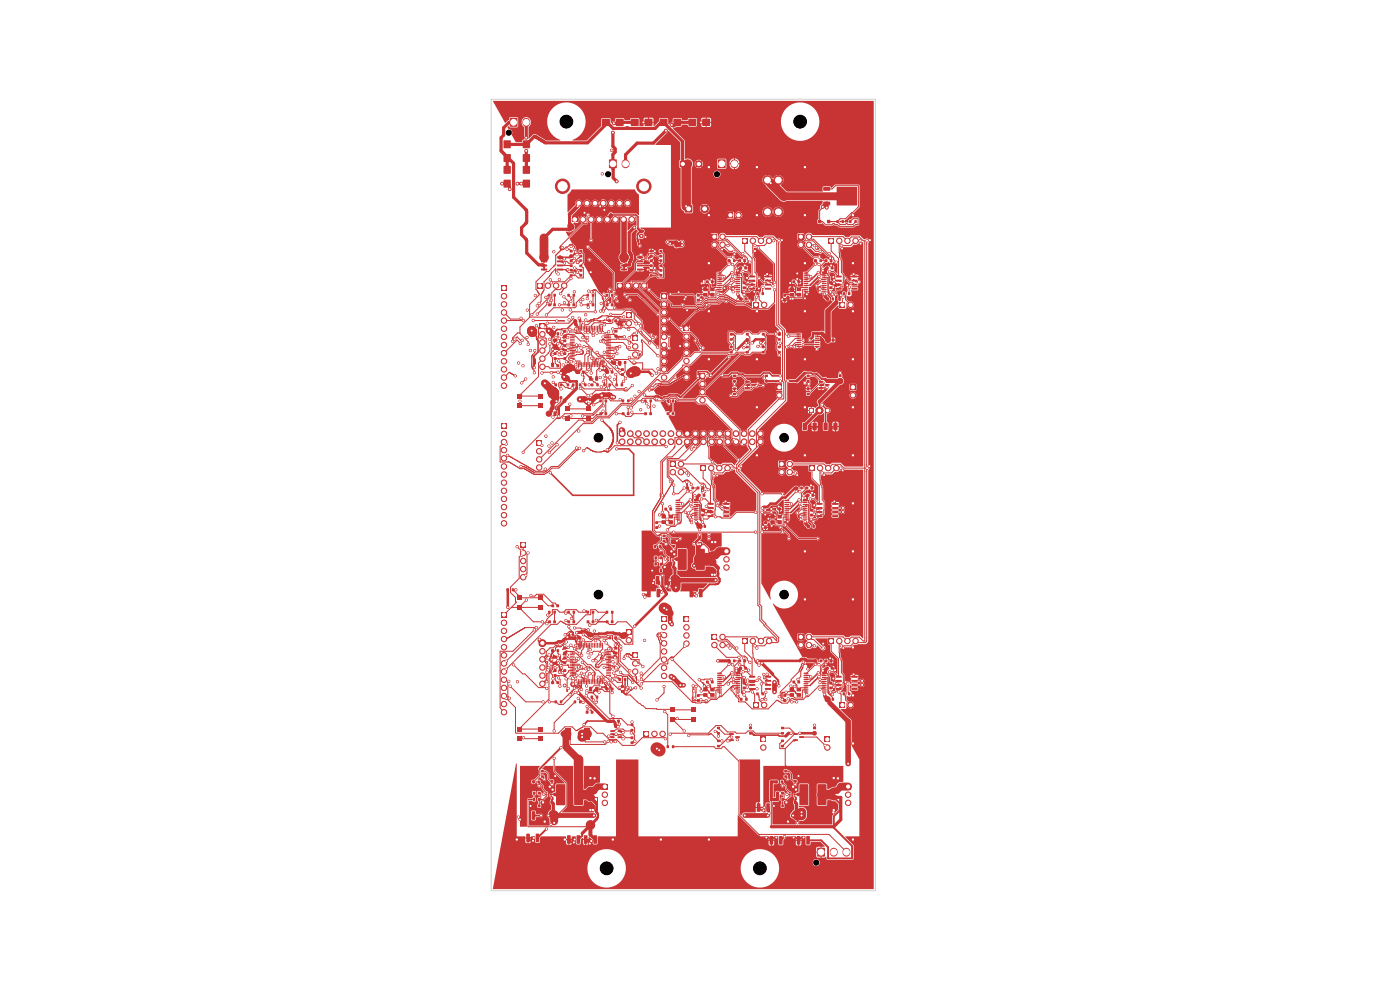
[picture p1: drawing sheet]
<svg xmlns="http://www.w3.org/2000/svg" width="297mm" height="210mm" viewBox="0 0 297 210" stroke-linecap="round" stroke-linejoin="round" font-family="sans-serif">
<g fill="#c83434">
<path d="M165.7 155.3h.6v.5h-.6z"/>
<path d="M165.7 154.2h.6v.5h-.6z"/>
<path d="M141.4 158.1h.5v.6h-.5z"/>
<path d="M142.6 158.1h.4v.6h-.4z"/>
<path d="M119.5 75.8h.6v.5h-.6z"/>
<path d="M119.5 74.7h.6v.6h-.6z"/>
<path d="M114.5 68.6h1.1v1.2h-1.1z"/>
</g>
<g fill="#c83434" stroke="#c83434" stroke-width=".21">
<circle cx="115.1" cy="70.9" r=".58"/>
<circle cx="115.1" cy="72.6" r=".58"/>
<circle cx="115.1" cy="74.4" r=".58"/>
<circle cx="115.1" cy="76.1" r=".58"/>
<circle cx="115.1" cy="77.8" r=".58"/>
</g>
<g fill="#c83434">
<path d="M117.2 172.1l.7 .1-.1 1.7-.6-.1z"/>
<path d="M115.2 172.1l.7 .1-.1 1.7-.6-.1z"/>
<path d="M106.3 89.7h1.2v1.2h-1.2z"/>
</g>
<g fill="#c83434" stroke="#c83434" stroke-width=".21">
<circle cx="106.9" cy="92" r=".58"/>
<circle cx="106.9" cy="93.8" r=".58"/>
<circle cx="106.9" cy="95.5" r=".58"/>
<circle cx="106.9" cy="97.2" r=".58"/>
<circle cx="106.9" cy="98.9" r=".58"/>
<circle cx="106.9" cy="100.7" r=".58"/>
<circle cx="106.9" cy="102.4" r=".58"/>
<circle cx="106.9" cy="104.1" r=".58"/>
<circle cx="106.9" cy="105.8" r=".58"/>
<circle cx="106.9" cy="107.6" r=".58"/>
<circle cx="106.9" cy="109.3" r=".58"/>
<circle cx="106.9" cy="111" r=".58"/>
</g>
<g fill="#c83434">
<path d="M117 70.5h.5v.6h-.5z"/>
<path d="M118.1 70.5h.5v.6h-.5z"/>
<path d="M117 128.2h.5v.6h-.5z"/>
<path d="M118 128.2h.6v.6h-.6z"/>
<path d="M134.2 138.4h1.1v1.2h-1.1z"/>
</g>
<g fill="#c83434" stroke="#c83434" stroke-width=".21">
<circle cx="134.8" cy="140.7" r=".58"/>
<circle cx="134.8" cy="142.5" r=".58"/>
</g>
<g fill="#c83434">
<path d="M124.4 167.4h1.7l.1 .6-1.8 .1z"/>
<path d="M124.4 165.4l1.7-.1 .1 .7-1.8 .1z"/>
<path d="M156.7 55h.5v.6h-.5z"/>
<path d="M157.7 55h.5v.6h-.5z"/>
<path d="M168.4 165.5h.6v.5h-.6z"/>
<path d="M168.4 164.4h.6v.5h-.6z"/>
<path d="M137.9 58.2h.5v.5h-.5z"/>
<path d="M137.9 57.1h.5v.4h-.5z"/>
<path d="M156.9 141.5h.5v.5h-.5z"/>
<path d="M157.9 141.5h.5v.5h-.5z"/>
<path d="M147.8 103.2h.6v.6h-.6z"/>
<path d="M148.9 103.2h.5v.6h-.5z"/>
<path d="M170.3 89.7l.9 .1-.1 1.5-.8-.1z"/>
<path d="M172.4 89.7l.9 .1-.1 1.5-.8-.1z"/>
<path d="M106.3 60.5h1.2v1.2h-1.2z"/>
</g>
<g fill="#c83434" stroke="#c83434" stroke-width=".21">
<circle cx="106.9" cy="62.8" r=".58"/>
<circle cx="106.9" cy="64.6" r=".58"/>
<circle cx="106.9" cy="66.3" r=".58"/>
<circle cx="106.9" cy="68" r=".58"/>
<circle cx="106.9" cy="69.7" r=".58"/>
<circle cx="106.9" cy="71.5" r=".58"/>
<circle cx="106.9" cy="73.2" r=".58"/>
<circle cx="106.9" cy="74.9" r=".58"/>
<circle cx="106.9" cy="76.6" r=".58"/>
<circle cx="106.9" cy="78.4" r=".58"/>
<circle cx="106.9" cy="80.1" r=".58"/>
<circle cx="106.9" cy="81.8" r=".58"/>
</g>
<g fill="#c83434">
<path d="M164.5 165.6h.5v.5h-.5z"/>
<path d="M165.7 165.6h.4v.5h-.4z"/>
<path d="M162.3 80.6h.6v.5h-.6z"/>
<path d="M162.3 79.5h.6v.5h-.6z"/>
<path d="M149.8 59.5h.5v.6h-.5z"/>
<path d="M150.9 59.5h.5v.6h-.5z"/>
<path d="M121.3 45.9h1.2v1.3h-1.2z"/>
</g>
<g fill="#c83434" stroke="#c83434" stroke-width=".21">
<circle cx="122.8" cy="43.1" r=".61"/>
<circle cx="123.7" cy="46.6" r=".61"/>
<circle cx="124.5" cy="43.1" r=".61"/>
<circle cx="125.4" cy="46.6" r=".61"/>
<circle cx="126.2" cy="43.1" r=".61"/>
<circle cx="127.1" cy="46.6" r=".61"/>
<circle cx="128" cy="43.1" r=".61"/>
<circle cx="128.8" cy="46.6" r=".61"/>
<circle cx="129.7" cy="43.1" r=".61"/>
<circle cx="130.6" cy="46.6" r=".61"/>
<circle cx="131.4" cy="43.1" r=".61"/>
<circle cx="132.3" cy="46.6" r=".61"/>
<circle cx="133.1" cy="43.1" r=".61"/>
<circle cx="134" cy="46.6" r=".61"/>
</g>
<path d="M113.8 93.4h1.2v1.2h-1.2z" fill="#c83434"/>
<g fill="#c83434" stroke="#c83434" stroke-width=".21">
<circle cx="114.4" cy="95.7" r=".58"/>
<circle cx="114.4" cy="97.4" r=".58"/>
<circle cx="114.4" cy="99.2" r=".58"/>
</g>
<path d="M178.1 64.1h1.2v1.1h-1.2z" fill="#c83434"/>
<circle cx="180.4" cy="64.7" r=".58" fill="#c83434" stroke="#c83434" stroke-width=".21"/>
<g fill="#c83434">
<path d="M141.4 84.8h.5v.5h-.5z"/>
<path d="M142.6 84.8h.4v.5h-.4z"/>
<path d="M126.3 79.8l.6 .1-.1 .9-.5-.1z"/>
<path d="M125 79.8l.6 .1-.1 .9-.5-.1z"/>
<path d="M140 120.8h.4v.5h-.4z"/>
<path d="M138.9 120.8h.4v.5h-.4z"/>
<path d="M175.2 56.6h.5v.5h-.5z"/>
<path d="M176.3 56.6h.5v.5h-.5z"/>
<path d="M133.8 154.6h.6v.5h-.6z"/>
<path d="M133.8 153.5h.6v.5h-.6z"/>
<path d="M119.8 86.3h1v.9h-1z"/>
<path d="M124.3 86.3h1v.9h-1z"/>
<path d="M119.8 88.3h1v1h-1z"/>
<path d="M124.3 88.3h1v1h-1z"/>
<path d="M158.9 143.4h1.3v.3l-1.2 .1z"/>
<path d="M158.9 144.2h1.3v.4h-1.2z"/>
<path d="M158.9 145.1h1.3v.3l-1.2 .1z"/>
<path d="M158.9 146h1.3v.3h-1.2z"/>
<path d="M162.3 146h1.2l.1 .3h-1.3z"/>
<path d="M162.3 145.1h1.2l.1 .3-1.3 .1z"/>
<path d="M162.3 144.2h1.2l.1 .4h-1.3z"/>
<path d="M162.3 143.4h1.2l.1 .3-1.3 .1z"/>
<path d="M139.9 54.1h.6v.5h-.6z"/>
<path d="M139.9 53h.6v.5h-.6z"/>
<path d="M154.9 70.7h.5v.4h-.5z"/>
<path d="M154.9 71.8h.5v.4h-.5z"/>
<path d="M128.5 78.6h.6v.6h-.6z"/>
<path d="M129.6 78.6h.5v.6h-.5z"/>
<path d="M150.3 117.3h1.7l.1 .7-1.7 .1z"/>
<path d="M150.3 115.3h1.7l.1 .7h-1.7z"/>
<path d="M173.6 46.7h.6v.6h-.6z"/>
<path d="M175.5 46.7h.6v.6h-.6z"/>
<path d="M131.9 84.8h.5v.5h-.5z"/>
<path d="M133.1 84.8h.4v.5h-.4z"/>
<path d="M176 168.8h1.7l.1 .6-1.7 .1z"/>
<path d="M176 170.8h1.7l.1 .6-1.7 .1z"/>
<path d="M120.9 58.2h.6v.5h-.6z"/>
<path d="M120.9 57.1h.6v.4h-.6z"/>
<path d="M160.5 62h.4v.6h-.4z"/>
<path d="M161.6 62h.4v.6h-.4z"/>
<path d="M164.7 81.6h1.2v1.1h-1.2z"/>
</g>
<circle cx="165.3" cy="83.9" r=".58" fill="#c83434" stroke="#c83434" stroke-width=".21"/>
<g fill="#c83434">
<path d="M137.9 56.1h.5v.5h-.5z"/>
<path d="M137.9 55h.5v.6h-.5z"/>
<path d="M131.8 146.4h.5v.6h-.5z"/>
<path d="M131.8 145.4h.5v.5h-.5z"/>
<path d="M116.8 165.5h.6v.5h-.6z"/>
<path d="M116.8 164.4h.6v.5h-.6z"/>
<path d="M127.2 84.8h.4v.5h-.4z"/>
<path d="M128.3 84.8h.5v.5h-.5z"/>
<path d="M168.3 155.5h.9l.1 .4h-1z"/>
<path d="M168.3 156.8h.9l.1 .3-1 .1z"/>
<path d="M169.6 156.2h.9v.3l-.9 .1z"/>
<path d="M157.6 144.6h.6v.6h-.6z"/>
<path d="M157.6 145.7h.6v.5h-.6z"/>
<path d="M169 70.8l1-.1v.3h-1z"/>
<path d="M169 71.2h1v.2h-1z"/>
<path d="M169 71.6h1v.2l-1 .1z"/>
<path d="M169 72.1h1v.2h-1z"/>
<path d="M169 72.5h1v.2l-1 .1z"/>
<path d="M169 73l1-.1v.3h-1z"/>
<path d="M169 73.4h1v.2h-1z"/>
<path d="M172.9 73.4h.9l.1 .2h-1z"/>
<path d="M172.9 73l.9-.1 .1 .3h-1z"/>
<path d="M172.9 72.5h.9l.1 .2-1 .1z"/>
<path d="M172.9 72.1h.9l.1 .2h-1z"/>
<path d="M172.9 71.6h.9l.1 .2-1 .1z"/>
<path d="M172.9 71.2h.9l.1 .2h-1z"/>
<path d="M172.9 70.8l.9-.1 .1 .3h-1z"/>
<path d="M122.9 56.2h.6v.4h-.6z"/>
<path d="M122.9 55h.6v.5h-.6z"/>
<path d="M168.1 59.5h.6v.6h-.6z"/>
<path d="M169.2 59.5h.5v.6h-.5z"/>
<path d="M158.3 71.8h.5v.4h-.5z"/>
<path d="M158.3 70.7h.5v.4h-.5z"/>
<path d="M131.8 54.4h1.2l.1 .3-1.3 .1z"/>
<path d="M131.8 55.3h1.2l.1 .3h-1.3z"/>
<path d="M131.8 56.1h1.2l.1 .4h-1.3z"/>
<path d="M131.8 57h1.2l.1 .3-1.3 .1z"/>
<path d="M135.1 57h1.3v.3l-1.2 .1z"/>
<path d="M135.1 56.1h1.3v.4h-1.2z"/>
<path d="M135.1 55.3h1.3v.3h-1.2z"/>
<path d="M135.1 54.4h1.3v.3l-1.2 .1z"/>
<path d="M178.8 62h.5v.6h-.5z"/>
<path d="M179.9 62h.5v.6h-.5z"/>
<path d="M130.9 60h1.2v1.2h-1.2z"/>
</g>
<g fill="#c83434" stroke="#c83434" stroke-width=".21">
<circle cx="133.2" cy="60.6" r=".58"/>
<circle cx="134.9" cy="60.6" r=".58"/>
<circle cx="136.7" cy="60.6" r=".58"/>
</g>
<g fill="#c83434">
<path d="M155.5 83.3h.6v.5h-.6z"/>
<path d="M155.5 82.2h.6v.5h-.6z"/>
<path d="M176 167.4h1.7l.1 .6-1.7 .1z"/>
<path d="M176 165.4l1.7-.1 .1 .7-1.7 .1z"/>
<path d="M125.9 177.2l.7 .1-.1 1.7-.6-.1z"/>
<path d="M123.9 177.2l.7 .1-.1 1.7-.6-.1z"/>
<path d="M172.5 155.3h.6v.5h-.6z"/>
<path d="M172.5 154.2h.6v.5h-.6z"/>
<path d="M177.4 46.7h.5v.6h-.5z"/>
<path d="M178.6 46.7h.4v.6h-.4z"/>
<path d="M116.2 87.3l.6 .1-.1 .8-.6-.1z"/>
<path d="M117.5 87.3l.6 .1-.1 .8-.6-.1z"/>
<path d="M136.5 155.1h1.2v1.2h-1.2z"/>
</g>
<g fill="#c83434" stroke="#c83434" stroke-width=".21">
<circle cx="138.8" cy="155.7" r=".58"/>
<circle cx="140.6" cy="155.7" r=".58"/>
</g>
<g fill="#c83434">
<path d="M131.8 79.2h.5v.5h-.5z"/>
<path d="M131.8 78.1h.5v.6h-.5z"/>
<path d="M116.3 131.6h.5v.6h-.5z"/>
<path d="M117.4 131.6h.5v.6h-.5z"/>
<path d="M131.3 76.6h.4v.6h-.4z"/>
<path d="M132.4 76.6h.4v.6h-.4z"/>
<path d="M171.9 108h.5v.5h-.5z"/>
<path d="M171.9 109h.5v.5h-.5z"/>
<path d="M174.7 39.7h1.3l.1 .7-1.4 .1z"/>
<path d="M177.5 39.7h4.3v3.8h-4.3z"/>
<path d="M174.7 42.8h1.3l.1 .7-1.4 .1z"/>
<path d="M116.3 64.4h.5v.5h-.5z"/>
<path d="M117.4 64.4h.5v.5h-.5z"/>
<path d="M131.3 143.8h.4v.6h-.4z"/>
<path d="M132.4 143.8h.4v.6h-.4z"/>
<path d="M152.1 155.3h.6v.5h-.6z"/>
<path d="M152.1 154.2h.6v.5h-.6z"/>
</g>
<g fill="#c83434" stroke="#c83434" stroke-width=".21">
<circle cx="162.8" cy="44.9" r=".94"/>
<circle cx="165.1" cy="44.9" r=".94"/>
<circle cx="162.8" cy="38.2" r=".94"/>
<circle cx="165.1" cy="38.2" r=".94"/>
</g>
<g fill="#c83434">
<path d="M168.7 103.2h.4v.6h-.4z"/>
<path d="M169.8 103.2h.5v.6h-.5z"/>
<path d="M116.7 168.8l.4-.1v.2l-.4 .1z"/>
<path d="M116.7 168.4h.4v.2h-.4z"/>
<path d="M116.7 168.1h.4v.2h-.4z"/>
<path d="M115.7 168.1h.4l.1 .2h-.5z"/>
<path d="M115.7 168.4h.4l.1 .2h-.5z"/>
<path d="M115.7 168.8l.4-.1 .1 .2-.5 .1z"/>
<path d="M124.5 64.4h.5v.5h-.5z"/>
<path d="M125.5 64.4h.6v.5h-.6z"/>
<path d="M141.5 87.5h.5v.5h-.5z"/>
<path d="M142.5 87.5h.5v.5h-.5z"/>
<path d="M160.5 146.9h.4v.6h-.4z"/>
<path d="M161.6 146.9h.4v.6h-.4z"/>
<path d="M133.9 25.2h1.6v1.5h-1.6z"/>
<path d="M136.8 25.2h1.6v1.5h-1.6z"/>
<path d="M142.6 115.6h.6v.5h-.6z"/>
<path d="M142.6 114.5h.6v.4h-.6z"/>
<path d="M122.9 54.1h.6v.5h-.6z"/>
<path d="M122.9 53h.6v.5h-.6z"/>
<path d="M171.1 104.8h.5v.6h-.5z"/>
<path d="M172.2 104.8h.5v.6h-.5z"/>
<path d="M106.9 35.2h1.4v1.6h-1.4z"/>
<path d="M106.9 38.2h1.4v1.6h-1.4z"/>
<path d="M139.9 58.1h.6v.6h-.6z"/>
<path d="M139.9 57.1h.6v.5h-.6z"/>
<path d="M180.4 81.6h1.1v1.1h-1.1z"/>
</g>
<circle cx="180.9" cy="83.9" r=".58" fill="#c83434" stroke="#c83434" stroke-width=".21"/>
<g fill="#c83434">
<path d="M175 55h.5v.6h-.5z"/>
<path d="M176.1 55h.5v.6h-.5z"/>
<path d="M122.4 78.6h.6v.6h-.6z"/>
<path d="M123.5 78.6h.5v.6h-.5z"/>
<path d="M171.2 83.3h.5v.5h-.5z"/>
<path d="M171.2 82.2h.5v.5h-.5z"/>
<path d="M175.9 144.6h.6v.6h-.6z"/>
<path d="M175.9 145.7h.6v.5h-.6z"/>
<path d="M161.6 74.5h.6v.5h-.6z"/>
<path d="M161.6 73.4h.6v.4h-.6z"/>
<path d="M139.3 124.9l.7 .1v1.7l-.7-.1z"/>
<path d="M137.3 124.9l.7 .1v1.7l-.7-.1z"/>
<path d="M140.6 114.6h.6v.4h-.6z"/>
<path d="M140.6 113.5h.6v.4h-.6z"/>
<path d="M109.6 126.3h1v1h-1z"/>
<path d="M114.1 126.3h1v1h-1z"/>
<path d="M109.6 128.4h1v.9h-1z"/>
<path d="M114.1 128.4h1v.9h-1z"/>
<path d="M137.9 54.1h.5v.5h-.5z"/>
<path d="M137.9 53h.5v.5h-.5z"/>
<path d="M124.5 62.3h.4v.6h-.4z"/>
<path d="M125.6 62.3h.4v.6h-.4z"/>
<path d="M106.3 129.8h1.2v1.2h-1.2z"/>
</g>
<g fill="#c83434" stroke="#c83434" stroke-width=".21">
<circle cx="106.9" cy="132.1" r=".58"/>
<circle cx="106.9" cy="133.8" r=".58"/>
<circle cx="106.9" cy="135.6" r=".58"/>
<circle cx="106.9" cy="137.3" r=".58"/>
<circle cx="106.9" cy="139" r=".58"/>
<circle cx="106.9" cy="140.7" r=".58"/>
<circle cx="106.9" cy="142.5" r=".58"/>
<circle cx="106.9" cy="144.2" r=".58"/>
<circle cx="106.9" cy="145.9" r=".58"/>
<circle cx="106.9" cy="147.6" r=".58"/>
<circle cx="106.9" cy="149.4" r=".58"/>
<circle cx="106.9" cy="151.1" r=".58"/>
</g>
<g fill="#c83434">
<path d="M148.8 108h.5v.5h-.5z"/>
<path d="M148.8 109h.5v.5h-.5z"/>
<path d="M148 104.8h.6v.6h-.6z"/>
<path d="M149.1 104.8h.5v.6h-.5z"/>
<path d="M124.5 131.6h.5v.6h-.5z"/>
<path d="M125.5 131.6h.6v.6h-.6z"/>
<path d="M165 74.5h.6v.5h-.6z"/>
<path d="M165 73.4h.6v.4h-.6z"/>
<path d="M120.9 54.1h.6v.5h-.6z"/>
<path d="M120.9 53h.6v.5h-.6z"/>
<path d="M168.3 168.8l.4-.1 .1 .2-.5 .1z"/>
<path d="M168.3 168.4h.4l.1 .2h-.5z"/>
<path d="M168.3 168.1h.4l.1 .2h-.5z"/>
<path d="M167.3 168.1h.5v.2h-.4z"/>
<path d="M167.3 168.4h.5v.2h-.4z"/>
<path d="M167.3 168.8l.5-.1v.2l-.4 .1z"/>
<path d="M158.9 155.3h.6v.5h-.6z"/>
<path d="M158.9 154.2h.6v.5h-.6z"/>
<path d="M107.5 124.8h.4v.6h-.4z"/>
<path d="M108.6 124.8h.5v.6h-.5z"/>
<path d="M110.4 115h1.2v1.1h-1.2z"/>
</g>
<g fill="#c83434" stroke="#c83434" stroke-width=".21">
<circle cx="111" cy="117.3" r=".58"/>
<circle cx="111" cy="119" r=".58"/>
<circle cx="111" cy="120.7" r=".58"/>
<circle cx="111" cy="122.4" r=".58"/>
</g>
<g fill="#c83434">
<path d="M121.7 135h.6v.6h-.6z"/>
<path d="M122.8 135h.5v.6h-.5z"/>
<path d="M127.2 87.5h.5v.5h-.5z"/>
<path d="M128.3 87.5h.5v.5h-.5z"/>
<path d="M125.3 147.6h.5v.5h-.5z"/>
<path d="M126.4 147.6h.5v.5h-.5z"/>
<path d="M116.8 169.9h.5v.6h-.5z"/>
<path d="M115.8 169.9h.5v.6h-.5z"/>
<path d="M162.6 170.4l.7 .1-.1 1.7-.6-.1z"/>
<path d="M160.6 170.4l.7 .1-.1 1.7-.6-.1z"/>
<path d="M143.3 106h1v.2l-.9 .1z"/>
<path d="M143.3 106.5h1v.2h-.9z"/>
<path d="M143.3 106.9h1v.2l-.9 .1z"/>
<path d="M143.3 107.4l1-.1v.3h-.9z"/>
<path d="M143.3 107.8h1v.2h-.9z"/>
<path d="M143.3 108.2h1v.2l-.9 .1z"/>
<path d="M143.3 108.7h1v.2h-.9z"/>
<path d="M143.3 109.1h1v.2l-.9 .1z"/>
<path d="M143.3 109.6l1-.1v.3h-.9z"/>
<path d="M143.3 110h1v.2h-.9z"/>
<path d="M147.2 110h1v.2h-1z"/>
<path d="M147.2 109.6l1-.1v.3h-1z"/>
<path d="M147.2 109.1h1v.2l-1 .1z"/>
<path d="M147.2 108.7h1v.2h-1z"/>
<path d="M147.2 108.2h1v.2l-1 .1z"/>
<path d="M147.2 107.8h1v.2h-1z"/>
<path d="M147.2 107.4l1-.1v.3h-1z"/>
<path d="M147.2 106.9h1v.2l-1 .1z"/>
<path d="M147.2 106.5h1v.2h-1z"/>
<path d="M147.2 106h1v.2l-1 .1z"/>
<path d="M113.1 169.3h.4v.6h-.4z"/>
<path d="M114.2 169.3h.4v.6h-.4z"/>
<path d="M128 81.4h.5v.5h-.5z"/>
<path d="M129.1 81.4h.5v.5h-.5z"/>
<path d="M180.2 46.7h.4v.6h-.4z"/>
<path d="M181.3 46.7h.4v.6h-.4z"/>
<path d="M143.8 116.5l1.7-.1 .2 .2v4.1l-.2 .2h-1.5l-.2-.1z"/>
<path d="M147.7 116.5l1.6-.1 .2 .2v4.1l-.1 .2h-1.6l-.2-.1z"/>
<path d="M178.1 149h1.2v1.1h-1.2z"/>
</g>
<circle cx="180.4" cy="149.6" r=".58" fill="#c83434" stroke="#c83434" stroke-width=".21"/>
<g fill="#c83434">
<path d="M157.6 59.7h.6v.6h-.6z"/>
<path d="M157.6 60.8h.6v.5h-.6z"/>
<path d="M110.9 29.8h1.5v1.6h-1.5z"/>
<path d="M110.9 32.7h1.5v1.6h-1.5z"/>
<path d="M154.4 45.1h1.1v1.1h-1.1z"/>
</g>
<circle cx="156.7" cy="45.6" r=".58" fill="#c83434" stroke="#c83434" stroke-width=".21"/>
<g fill="#c83434">
<path d="M125.4 81.4h.5v.5h-.5z"/>
<path d="M126.5 81.4h.5v.5h-.5z"/>
<path d="M119.5 140.3h.6v.5h-.6z"/>
<path d="M119.5 139.3h.6v.5h-.6z"/>
<path d="M168.4 169.9h.6v.6h-.6z"/>
<path d="M167.4 169.9h.5v.6h-.5z"/>
<path d="M129.2 67.8h.5v.5h-.5z"/>
<path d="M130.3 67.8h.5v.5h-.5z"/>
<path d="M121.7 67.8h.6v.5h-.6z"/>
<path d="M122.8 67.8h.5v.5h-.5z"/>
<path d="M148.2 111.4h.4v.5h-.4z"/>
<path d="M149.3 111.4h.4v.5h-.4z"/>
<path d="M163.5 110.4h.8v.7h-.8z"/>
<path d="M165 110.4h.8v.7h-.8z"/>
<path d="M165 109.2h.8v.7h-.8z"/>
<path d="M163.5 109.2h.8v.7h-.8z"/>
<path d="M174.7 89.7l.9 .1-.1 1.5-.8-.1z"/>
<path d="M176.8 89.7l.9 .1-.1 1.5-.8-.1z"/>
<path d="M124.5 129.6h.4v.5h-.4z"/>
<path d="M125.6 129.6h.4v.5h-.4z"/>
<path d="M177.9 80.6h.6v.5h-.6z"/>
<path d="M177.9 79.5h.6v.5h-.6z"/>
<path d="M120.9 138.1h1v.1l-1 .1z"/>
<path d="M120.9 138.4h1v.2h-1z"/>
<path d="M120.9 138.8h1v.1l-1 .1z"/>
<path d="M120.9 139.1h1v.2h-1z"/>
<path d="M120.9 139.5l1-.1v.2h-1z"/>
<path d="M120.9 139.8h1v.1l-1 .1z"/>
<path d="M120.9 140.1h1v.2h-1z"/>
<path d="M120.9 140.5h1v.1l-1 .1z"/>
<path d="M120.9 140.8h1v.2h-1z"/>
<path d="M120.9 141.2l1-.1v.2h-1z"/>
<path d="M120.9 141.5h1v.1l-1 .1z"/>
<path d="M120.9 141.8h1v.2h-1z"/>
<path d="M120.9 142.2h1v.1l-1 .1z"/>
<path d="M120.9 142.5h1v.2h-1z"/>
<path d="M120.9 142.9l1-.1v.2h-1z"/>
<path d="M120.9 143.2h1v.1l-1 .1z"/>
<path d="M122.6 144.1h.2v1h-.2z"/>
<path d="M123 144.1h.1v1h-.2z"/>
<path d="M123.3 144.1h.2l-.1 1h-.1z"/>
<path d="M123.6 144.1h.2v1h-.2z"/>
<path d="M124 144.1h.2l-.1 1h-.1z"/>
<path d="M124.3 144.1h.2v1h-.2z"/>
<path d="M124.7 144.1h.1v1h-.2z"/>
<path d="M125 144.1h.2l-.1 1h-.1z"/>
<path d="M125.3 144.1h.2v1h-.2z"/>
<path d="M125.7 144.1h.2l-.1 1h-.1z"/>
<path d="M126 144.1h.2v1h-.2z"/>
<path d="M126.4 144.1h.1v1h-.2z"/>
<path d="M126.7 144.1h.2l-.1 1h-.1z"/>
<path d="M127 144.1h.2v1h-.2z"/>
<path d="M127.4 144.1h.2l-.1 1h-.1z"/>
<path d="M127.7 144.1h.2v1h-.2z"/>
<path d="M128.6 143.2h1v.1l-1 .1z"/>
<path d="M128.6 142.9l1-.1v.2h-1z"/>
<path d="M128.6 142.5h1v.2h-1z"/>
<path d="M128.6 142.2h1v.1l-1 .1z"/>
<path d="M128.6 141.8h1v.2h-1z"/>
<path d="M128.6 141.5h1v.1l-1 .1z"/>
<path d="M128.6 141.2l1-.1v.2h-1z"/>
<path d="M128.6 140.8h1v.2h-1z"/>
<path d="M128.6 140.5h1v.1l-1 .1z"/>
<path d="M128.6 140.1h1v.2h-1z"/>
<path d="M128.6 139.8h1v.1l-1 .1z"/>
<path d="M128.6 139.5l1-.1v.2h-1z"/>
<path d="M128.6 139.1h1v.2h-1z"/>
<path d="M128.6 138.8h1v.1l-1 .1z"/>
<path d="M128.6 138.4h1v.2h-1z"/>
<path d="M128.6 138.1h1v.1l-1 .1z"/>
<path d="M127.7 136.4h.2v1h-.2z"/>
<path d="M127.4 136.4h.2l-.1 1h-.1z"/>
<path d="M127 136.4h.2v1h-.2z"/>
<path d="M126.7 136.4h.2l-.1 1h-.1z"/>
<path d="M126.4 136.4h.1v1h-.2z"/>
<path d="M126 136.4h.2v1h-.2z"/>
<path d="M125.7 136.4h.2l-.1 1h-.1z"/>
<path d="M125.3 136.4h.2v1h-.2z"/>
<path d="M125 136.4h.2l-.1 1h-.1z"/>
<path d="M124.7 136.4h.1v1h-.2z"/>
<path d="M124.3 136.4h.2v1h-.2z"/>
<path d="M124 136.4h.2l-.1 1h-.1z"/>
<path d="M123.6 136.4h.2v1h-.2z"/>
<path d="M123.3 136.4h.2l-.1 1h-.1z"/>
<path d="M123 136.4h.1v1h-.2z"/>
<path d="M122.6 136.4h.2v1h-.2z"/>
<path d="M112.9 165.6h.5v.5h-.5z"/>
<path d="M114 165.6h.5v.5h-.5z"/>
<path d="M177.3 143.4h1.2l.1 .3-1.3 .1z"/>
<path d="M177.3 144.2h1.2l.1 .4h-1.3z"/>
<path d="M177.3 145.1h1.2l.1 .3-1.3 .1z"/>
<path d="M177.3 146h1.2l.1 .3h-1.3z"/>
<path d="M180.6 146h1.3v.3h-1.2z"/>
<path d="M180.6 145.1h1.3v.3l-1.2 .1z"/>
<path d="M180.6 144.2h1.3v.4h-1.2z"/>
<path d="M180.6 143.4h1.3v.3l-1.2 .1z"/>
<path d="M171.2 80.6h.5v.5h-.5z"/>
<path d="M171.2 79.5h.5v.5h-.5z"/>
<path d="M166.4 164.5h.6v.5h-.6z"/>
<path d="M166.4 163.4h.6v.4h-.6z"/>
<path d="M139 110.6h.6v.5h-.6z"/>
<path d="M139 111.7h.6v.5h-.6z"/>
<path d="M120.4 131.6h.5v.6h-.5z"/>
<path d="M121.5 131.6h.5v.6h-.5z"/>
<path d="M166.2 62.4h.6v.5h-.6z"/>
<path d="M166.2 63.4h.6v.6h-.6z"/>
<path d="M119.5 138.3h.6v.5h-.6z"/>
<path d="M119.5 137.2h.6v.6h-.6z"/>
<path d="M165.7 158h.6v.5h-.6z"/>
<path d="M165.7 156.9h.6v.5h-.6z"/>
<path d="M159.8 64.1h1.2v1.1h-1.2z"/>
</g>
<circle cx="162.1" cy="64.7" r=".58" fill="#c83434" stroke="#c83434" stroke-width=".21"/>
<path d="M140.3 130.7h1.2v1.2h-1.2z" fill="#c83434"/>
<g fill="#c83434" stroke="#c83434" stroke-width=".21">
<circle cx="140.9" cy="133" r=".58"/>
<circle cx="140.9" cy="134.7" r=".58"/>
<circle cx="140.9" cy="136.5" r=".58"/>
<circle cx="140.9" cy="138.2" r=".58"/>
<circle cx="140.9" cy="139.9" r=".58"/>
<circle cx="140.9" cy="141.6" r=".58"/>
<circle cx="140.9" cy="143.4" r=".58"/>
</g>
<g fill="#c83434">
<path d="M146.1 25.2h1.6v1.5h-1.6z"/>
<path d="M149 25.2h1.6v1.5h-1.6z"/>
<path d="M139.2 122.2l.7 .1-.1 1.7-.7-.1z"/>
<path d="M137.2 122.2l.7 .1-.1 1.7-.7-.1z"/>
<path d="M152.1 158h.6v.5h-.6z"/>
<path d="M152.1 156.9h.6v.5h-.6z"/>
<path d="M175.3 63.2h.5v.5h-.5z"/>
<path d="M176.5 63.2h.4v.5h-.4z"/>
<path d="M167.5 147.1h.9v.7h-.9z"/>
<path d="M169 147.1h.9v.7h-.9z"/>
<path d="M169 145.9h.9v.7h-.9z"/>
<path d="M167.5 145.9h.9v.7h-.9z"/>
<path d="M129.5 154.9h.8l.1 .3-.9 .1z"/>
<path d="M129.5 155.6l.8-.1 .1 .4h-.9z"/>
<path d="M129.5 156.2h.8l.1 .3-.9 .1z"/>
<path d="M131 156.2h.8l.1 .3-.8 .1z"/>
<path d="M131 154.9h.8l.1 .3-.8 .1z"/>
<path d="M136.7 84.8h.5v.5h-.5z"/>
<path d="M137.8 84.8h.5v.5h-.5z"/>
<path d="M165 70.7h.6v.4h-.6z"/>
<path d="M165 71.8h.6v.4h-.6z"/>
<path d="M121.7 148.6h.5v.6h-.5z"/>
<path d="M122.9 148.6h.4v.6h-.4z"/>
<path d="M165.3 177.4h.7l-.1 1.8-.6-.1z"/>
<path d="M163.3 177.4h.7l-.1 1.8-.6-.1z"/>
<path d="M178.8 146.9h.5v.6h-.5z"/>
<path d="M179.9 146.9h.5v.6h-.5z"/>
<path d="M154.4 139.9h.5v.6h-.5z"/>
<path d="M155.5 139.9h.5v.6h-.5z"/>
<path d="M157 63.2h.5v.5h-.5z"/>
<path d="M158.1 63.2h.5v.5h-.5z"/>
<path d="M142.6 120h.6v.6h-.6z"/>
<path d="M141.6 120h.5v.6h-.5z"/>
<path d="M164.7 169.3h.4v.6h-.4z"/>
<path d="M165.8 169.3h.5v.6h-.5z"/>
</g>
<g fill="#c83434" stroke="#c83434" stroke-width=".21">
<circle cx="119.3" cy="39.5" r="1.53"/>
<circle cx="136.6" cy="39.5" r="1.53"/>
</g>
<g fill="#c83434">
<path d="M128.5 145.9h.6v.5h-.6z"/>
<path d="M129.6 145.9h.5v.5h-.5z"/>
<path d="M168.1 144.4h.6v.6h-.6z"/>
<path d="M169.2 144.4h.5v.6h-.5z"/>
<path d="M171.7 98.7h1.1v1.2h-1.1z"/>
</g>
<g fill="#c83434" stroke="#c83434" stroke-width=".21">
<circle cx="174" cy="99.3" r=".58"/>
<circle cx="175.7" cy="99.3" r=".58"/>
<circle cx="177.4" cy="99.3" r=".58"/>
</g>
<g fill="#c83434">
<path d="M150.1 106.7h1.2l.1 .3-1.3 .1z"/>
<path d="M150.1 107.6h1.2l.1 .3h-1.3z"/>
<path d="M150.1 108.4h1.2l.1 .3-1.3 .1z"/>
<path d="M150.1 109.3h1.2l.1 .3-1.3 .1z"/>
<path d="M153.5 109.3h1.2l.1 .3-1.3 .1z"/>
<path d="M153.5 108.4h1.2l.1 .3-1.3 .1z"/>
<path d="M153.5 107.6h1.2l.1 .3h-1.3z"/>
<path d="M153.5 106.7h1.2l.1 .3-1.3 .1z"/>
<path d="M118 166.4l1.7-.1 .2 .2v4.1l-.2 .2h-1.6l-.1-.1z"/>
<path d="M121.9 166.4l1.6-.1 .2 .2v4.1l-.1 .2h-1.6l-.2-.1z"/>
<path d="M175.7 135.4h1.2v1.2h-1.2z"/>
</g>
<g fill="#c83434" stroke="#c83434" stroke-width=".21">
<circle cx="178" cy="136" r=".58"/>
<circle cx="179.8" cy="136" r=".58"/>
<circle cx="181.5" cy="136" r=".58"/>
</g>
<g fill="#c83434">
<path d="M142.5 118.8h.4v.2h-.4z"/>
<path d="M142.5 118.5h.4v.2h-.4z"/>
<path d="M142.5 118.2l.4-.1v.2l-.4 .1z"/>
<path d="M141.5 118.2l.4-.1 .1 .2-.4 .1z"/>
<path d="M141.5 118.5h.4l.1 .2h-.4z"/>
<path d="M141.5 118.8h.4l.1 .2h-.4z"/>
<path d="M158.3 74.5h.5v.5h-.5z"/>
<path d="M158.3 73.4h.5v.4h-.5z"/>
<path d="M134.2 71.2h1.1v1.1h-1.1z"/>
</g>
<g fill="#c83434" stroke="#c83434" stroke-width=".21">
<circle cx="134.8" cy="73.5" r=".58"/>
<circle cx="134.8" cy="75.2" r=".58"/>
</g>
<g fill="#c83434">
<path d="M117.7 84.1h.5v.5h-.5z"/>
<path d="M118.7 84.1h.5v.5h-.5z"/>
<path d="M119.5 73.1h.6v.5h-.6z"/>
<path d="M119.5 72h.6v.5h-.6z"/>
<path d="M133.8 157.3h.6v.5h-.6z"/>
<path d="M133.8 156.2h.6v.6h-.6z"/>
<path d="M114.5 135.8h1.1v1.2h-1.1z"/>
</g>
<g fill="#c83434" stroke="#c83434" stroke-width=".21">
<circle cx="115.1" cy="138.1" r=".58"/>
<circle cx="115.1" cy="139.9" r=".58"/>
<circle cx="115.1" cy="141.6" r=".58"/>
<circle cx="115.1" cy="143.3" r=".58"/>
<circle cx="115.1" cy="145" r=".58"/>
</g>
<g fill="#c83434">
<path d="M149.8 144.4h.5v.6h-.5z"/>
<path d="M150.9 144.4h.5v.6h-.5z"/>
<path d="M155.5 80.6h.6v.5h-.6z"/>
<path d="M155.5 79.5h.6v.5h-.6z"/>
<path d="M120.3 81.4h.4v.5h-.4z"/>
<path d="M121.4 81.4h.4v.5h-.4z"/>
<path d="M144.2 34.1h1.3v1.3h-1.3z"/>
</g>
<circle cx="148.2" cy="34.8" r=".68" fill="#c83434" stroke="#c83434" stroke-width=".21"/>
<g fill="#c83434">
<path d="M173.2 106.7h1.2l.1 .3-1.3 .1z"/>
<path d="M173.2 107.6h1.2l.1 .3h-1.3z"/>
<path d="M173.2 108.4h1.2l.1 .3-1.3 .1z"/>
<path d="M173.2 109.3h1.2l.1 .3-1.3 .1z"/>
<path d="M176.6 109.3h1.2v.3l-1.2 .1z"/>
<path d="M176.6 108.4h1.2v.3l-1.2 .1z"/>
<path d="M176.6 107.6h1.2v.3h-1.2z"/>
<path d="M176.6 106.7h1.2v.3l-1.2 .1z"/>
<path d="M143 122.2l.7 .1v1.7l-.7-.1z"/>
<path d="M141 122.2l.7 .1v1.7l-.7-.1z"/>
<path d="M109.6 83.5h1v1h-1z"/>
<path d="M114.1 83.5h1v1h-1z"/>
<path d="M109.6 85.6h1v.9h-1z"/>
<path d="M114.1 85.6h1v.9h-1z"/>
<path d="M117 77.3h.5v.5h-.5z"/>
<path d="M118.1 77.3h.5v.5h-.5z"/>
<path d="M114.2 170.7h.4v.5h-.4z"/>
<path d="M113.1 170.7h.4v.5h-.4z"/>
<path d="M147.9 62.4h.5v.5h-.5z"/>
<path d="M147.9 63.4h.5v.6h-.5z"/>
<path d="M165.8 170.7h.5v.5h-.5z"/>
<path d="M164.7 170.7h.4v.5h-.4z"/>
<path d="M125 145.7l.6 .1-.1 .8h-.5z"/>
<path d="M126.3 145.7l.6 .1-.1 .8h-.5z"/>
<path d="M113.1 168h.5v.5h-.5z"/>
<path d="M114.1 168h.5v.5h-.5z"/>
<path d="M173.7 80.8h.9l.1 .3-.9 .1z"/>
<path d="M173.7 82.1h.9l.1 .3-.9 .1z"/>
<path d="M175 81.5l.9-.1 .1 .4h-1z"/>
<path d="M140 25.2h1.6v1.5h-1.6z"/>
<path d="M142.9 25.2h1.6v1.5h-1.6z"/>
<path d="M128.5 129.6h.5v.5h-.5z"/>
<path d="M129.7 129.6h.4v.5h-.4z"/>
<path d="M110.9 35.2h1.5v1.6h-1.5z"/>
<path d="M110.9 38.2h1.5v1.6h-1.5z"/>
<path d="M120.4 62.3h.4v.6h-.4z"/>
<path d="M121.5 62.3h.5v.6h-.5z"/>
<path d="M175.9 59.7h.6v.6h-.6z"/>
<path d="M175.9 60.8h.6v.5h-.6z"/>
<path d="M138.9 118h.5v.6h-.5z"/>
<path d="M139.9 118h.5v.6h-.5z"/>
<path d="M119.5 143h.6v.6h-.6z"/>
<path d="M119.5 142h.6v.5h-.6z"/>
<path d="M113.9 60h1.2v1.2h-1.2z"/>
</g>
<g fill="#c83434" stroke="#c83434" stroke-width=".21">
<circle cx="116.2" cy="60.6" r=".58"/>
<circle cx="118" cy="60.6" r=".58"/>
<circle cx="119.7" cy="60.6" r=".58"/>
</g>
<g fill="#c83434">
<path d="M164.1 107.7h.5v.6h-.5z"/>
<path d="M165.1 107.7h.5v.6h-.5z"/>
<path d="M122.3 177.2l.8 .1-.1 1.7-.7-.1z"/>
<path d="M120.3 177.2l.8 .1-.1 1.7-.7-.1z"/>
<path d="M175.4 71.9h.5v.5h-.5z"/>
<path d="M176.5 71.9h.5v.5h-.5z"/>
<path d="M117.7 148.6h.4v.6h-.4z"/>
<path d="M118.8 148.6h.5v.6h-.5z"/>
<path d="M175.3 148.1h.5v.5h-.5z"/>
<path d="M176.5 148.1h.4v.5h-.4z"/>
<path d="M161.6 71.8h.6v.4h-.6z"/>
<path d="M161.6 70.7h.6v.4h-.6z"/>
<path d="M166.2 147.3h.6v.5h-.6z"/>
<path d="M166.2 148.3h.6v.6h-.6z"/>
<path d="M158.9 58.5h1.3v.3l-1.2 .1z"/>
<path d="M158.9 59.3h1.3v.4h-1.2z"/>
<path d="M158.9 60.2h1.3v.3l-1.2 .1z"/>
<path d="M158.9 61.1h1.3v.3h-1.2z"/>
<path d="M162.3 61.1h1.2l.1 .3h-1.3z"/>
<path d="M162.3 60.2h1.2l.1 .3-1.3 .1z"/>
<path d="M162.3 59.3h1.2l.1 .4h-1.3z"/>
<path d="M162.3 58.5h1.2l.1 .3-1.3 .1z"/>
<path d="M152.2 57.8h.9v.2l-.9 .1z"/>
<path d="M152.2 58.2h.9v.3h-.9z"/>
<path d="M152.2 58.7h.9v.2h-.9z"/>
<path d="M152.2 59.1h.9v.2l-.9 .1z"/>
<path d="M152.2 59.6h.9v.2h-.9z"/>
<path d="M152.2 60h.9v.2l-.9 .1z"/>
<path d="M152.2 60.5l.9-.1v.3h-.9z"/>
<path d="M152.2 60.9h.9v.2h-.9z"/>
<path d="M152.2 61.3h.9v.2l-.9 .1z"/>
<path d="M152.2 61.8h.9v.2h-.9z"/>
<path d="M156 61.8h1v.2h-.9z"/>
<path d="M156 61.3h1v.2l-.9 .1z"/>
<path d="M156 60.9h1v.2h-.9z"/>
<path d="M156 60.5l1-.1v.3h-.9z"/>
<path d="M156 60h1v.2l-.9 .1z"/>
<path d="M156 59.6h1v.2h-.9z"/>
<path d="M156 59.1h1v.2l-.9 .1z"/>
<path d="M156 58.7h1v.2h-.9z"/>
<path d="M156 58.2h1v.3h-.9z"/>
<path d="M156 57.8h1v.2l-.9 .1z"/>
<path d="M128.5 62.3h.5v.6h-.5z"/>
<path d="M129.7 62.3h.4v.6h-.4z"/>
<path d="M138.7 115.7h.5v.5h-.5z"/>
<path d="M139.8 115.7h.5v.5h-.5z"/>
<path d="M170.9 103.2h.5v.6h-.5z"/>
<path d="M172 103.2h.5v.6h-.5z"/>
<path d="M166.4 106h1v.2l-1 .1z"/>
<path d="M166.4 106.5h1v.2h-1z"/>
<path d="M166.4 106.9h1v.2l-1 .1z"/>
<path d="M166.4 107.4l1-.1v.3h-1z"/>
<path d="M166.4 107.8h1v.2h-1z"/>
<path d="M166.4 108.2h1v.2l-1 .1z"/>
<path d="M166.4 108.7h1v.2h-1z"/>
<path d="M166.4 109.1h1v.2l-1 .1z"/>
<path d="M166.4 109.6l1-.1v.3h-1z"/>
<path d="M166.4 110h1v.2h-1z"/>
<path d="M170.3 110h1v.2h-1z"/>
<path d="M170.3 109.6l1-.1v.3h-1z"/>
<path d="M170.3 109.1h1v.2l-1 .1z"/>
<path d="M170.3 108.7h1v.2h-1z"/>
<path d="M170.3 108.2h1v.2l-1 .1z"/>
<path d="M170.3 107.8h1v.2h-1z"/>
<path d="M170.3 107.4l1-.1v.3h-1z"/>
<path d="M170.3 106.9h1v.2l-1 .1z"/>
<path d="M170.3 106.5h1v.2h-1z"/>
<path d="M170.3 106h1v.2l-1 .1z"/>
<path d="M117.5 75.8h.6v.5h-.6z"/>
<path d="M117.5 74.7h.6v.6h-.6z"/>
<path d="M140.3 62.3h1.2v1.1h-1.2z"/>
</g>
<g fill="#c83434" stroke="#c83434" stroke-width=".21">
<circle cx="140.9" cy="64.6" r=".58"/>
<circle cx="140.9" cy="66.3" r=".58"/>
<circle cx="140.9" cy="68" r=".58"/>
<circle cx="140.9" cy="69.7" r=".58"/>
<circle cx="140.9" cy="71.5" r=".58"/>
<circle cx="140.9" cy="73.2" r=".58"/>
<circle cx="140.9" cy="74.9" r=".58"/>
<circle cx="140.9" cy="76.6" r=".58"/>
<circle cx="140.9" cy="78.4" r=".58"/>
<circle cx="140.9" cy="80.1" r=".58"/>
</g>
<g fill="#c83434">
<path d="M129.2 135h.5v.6h-.5z"/>
<path d="M130.3 135h.5v.6h-.5z"/>
<path d="M151 134.5h1.1v1.2h-1.1z"/>
</g>
<g fill="#c83434" stroke="#c83434" stroke-width=".21">
<circle cx="153.3" cy="135.1" r=".58"/>
<circle cx="151.6" cy="136.8" r=".58"/>
<circle cx="153.3" cy="136.8" r=".58"/>
</g>
<g fill="#c83434">
<path d="M156.7 139.9h.5v.6h-.5z"/>
<path d="M157.7 139.9h.5v.6h-.5z"/>
<path d="M117.3 140.4h.9l.1 .5-.9 .1z"/>
<path d="M117.3 139.1h.9l.1 .5-.9 .1z"/>
<path d="M172.8 139.9h.4v.6h-.4z"/>
<path d="M173.9 139.9h.4v.6h-.4z"/>
<path d="M122.8 81.4h.5v.5h-.5z"/>
<path d="M124 81.4h.4v.5h-.4z"/>
<path d="M157 148.1h.5v.5h-.5z"/>
<path d="M158.1 148.1h.5v.5h-.5z"/>
<path d="M177.3 58.5h1.2l.1 .3-1.3 .1z"/>
<path d="M177.3 59.3h1.2l.1 .4h-1.3z"/>
<path d="M177.3 60.2h1.2l.1 .3-1.3 .1z"/>
<path d="M177.3 61.1h1.2l.1 .3h-1.3z"/>
<path d="M180.6 61.1h1.3v.3h-1.2z"/>
<path d="M180.6 60.2h1.3v.3l-1.2 .1z"/>
<path d="M180.6 59.3h1.3v.4h-1.2z"/>
<path d="M180.6 58.5h1.3v.3l-1.2 .1z"/>
<path d="M131.9 87.5h.6v.5h-.6z"/>
<path d="M133 87.5h.5v.5h-.5z"/>
<path d="M117.5 143h.6v.6h-.6z"/>
<path d="M117.5 142h.6v.5h-.6z"/>
<path d="M156.9 56.6h.5v.5h-.5z"/>
<path d="M157.9 56.6h.5v.5h-.5z"/>
<path d="M128.6 131.6h.5v.6h-.5z"/>
<path d="M129.6 131.6h.5v.6h-.5z"/>
<path d="M145.3 43.5h1.6v1.6h-1.6z"/>
</g>
<circle cx="149.5" cy="44.3" r=".82" fill="#c83434" stroke="#c83434" stroke-width=".21"/>
<g fill="#c83434">
<path d="M175 139.9h.5v.6h-.5z"/>
<path d="M176.1 139.9h.5v.6h-.5z"/>
<path d="M130.4 138.3h.6v.5h-.6z"/>
<path d="M130.4 137.2h.6v.6h-.6z"/>
<path d="M158.1 80.8h.9l.1 .3-1 .1z"/>
<path d="M158.1 82.1h.9l.1 .3-1 .1z"/>
<path d="M159.4 81.5l.9-.1v.4h-.9z"/>
<path d="M151 49.6h1.1v1.2h-1.1z"/>
</g>
<g fill="#c83434" stroke="#c83434" stroke-width=".21">
<circle cx="153.3" cy="50.2" r=".58"/>
<circle cx="151.6" cy="51.9" r=".58"/>
<circle cx="153.3" cy="51.9" r=".58"/>
</g>
<path d="M169.3 49.6h1.2v1.2h-1.2z" fill="#c83434"/>
<g fill="#c83434" stroke="#c83434" stroke-width=".21">
<circle cx="171.6" cy="50.2" r=".58"/>
<circle cx="169.9" cy="51.9" r=".58"/>
<circle cx="171.6" cy="51.9" r=".58"/>
</g>
<path d="M159.8 149h1.2v1.1h-1.2z" fill="#c83434"/>
<circle cx="162.1" cy="149.6" r=".58" fill="#c83434" stroke="#c83434" stroke-width=".21"/>
<path d="M153.5 116.4h1.2v1.1h-1.2z" fill="#c83434"/>
<g fill="#c83434" stroke="#c83434" stroke-width=".21">
<circle cx="154.1" cy="118.7" r=".58"/>
<circle cx="154.1" cy="120.4" r=".58"/>
</g>
<g fill="#c83434">
<path d="M116.3 129.6h.5v.5h-.5z"/>
<path d="M117.4 129.6h.5v.5h-.5z"/>
<path d="M179.4 166.3h1.1v1.1h-1.1z"/>
</g>
<g fill="#c83434" stroke="#c83434" stroke-width=".21">
<circle cx="179.9" cy="168.6" r=".58"/>
<circle cx="179.9" cy="170.3" r=".58"/>
</g>
<g fill="#c83434">
<path d="M142.2 150.1h1v1h-1z"/>
<path d="M146.7 150.1h1v1h-1z"/>
<path d="M142.2 152.1h1v1h-1z"/>
<path d="M146.7 152.1h1v1h-1z"/>
<path d="M120.9 70.9l1-.1v.2h-1z"/>
<path d="M120.9 71.2h1v.1l-1 .1z"/>
<path d="M120.9 71.5h1v.2h-1z"/>
<path d="M120.9 71.9h1v.1l-1 .1z"/>
<path d="M120.9 72.2h1v.2h-1z"/>
<path d="M120.9 72.6l1-.1v.2h-1z"/>
<path d="M120.9 72.9h1v.1l-1 .1z"/>
<path d="M120.9 73.2h1v.2h-1z"/>
<path d="M120.9 73.6h1v.1l-1 .1z"/>
<path d="M120.9 73.9h1v.2h-1z"/>
<path d="M120.9 74.3l1-.1v.2h-1z"/>
<path d="M120.9 74.6h1v.1l-1 .1z"/>
<path d="M120.9 74.9h1v.2h-1z"/>
<path d="M120.9 75.3h1v.1l-1 .1z"/>
<path d="M120.9 75.6h1v.2h-1z"/>
<path d="M120.9 76l1-.1v.2h-1z"/>
<path d="M122.6 76.8l.2 .1v1l-.2-.1z"/>
<path d="M123 76.8l.1 .1v1l-.2-.1z"/>
<path d="M123.3 76.8l.2 .1-.1 1-.1-.1z"/>
<path d="M123.6 76.8l.2 .1v1l-.2-.1z"/>
<path d="M124 76.8l.2 .1-.1 1-.1-.1z"/>
<path d="M124.3 76.8l.2 .1v1l-.2-.1z"/>
<path d="M124.7 76.8l.1 .1v1l-.2-.1z"/>
<path d="M125 76.8l.2 .1-.1 1-.1-.1z"/>
<path d="M125.3 76.8l.2 .1v1l-.2-.1z"/>
<path d="M125.7 76.8l.2 .1-.1 1-.1-.1z"/>
<path d="M126 76.8l.2 .1v1l-.2-.1z"/>
<path d="M126.4 76.8l.1 .1v1l-.2-.1z"/>
<path d="M126.7 76.8l.2 .1-.1 1-.1-.1z"/>
<path d="M127 76.8l.2 .1v1l-.2-.1z"/>
<path d="M127.4 76.8l.2 .1-.1 1-.1-.1z"/>
<path d="M127.7 76.8l.2 .1v1l-.2-.1z"/>
<path d="M128.6 76l1-.1v.2h-1z"/>
<path d="M128.6 75.6h1v.2h-1z"/>
<path d="M128.6 75.3h1v.1l-1 .1z"/>
<path d="M128.6 74.9h1v.2h-1z"/>
<path d="M128.6 74.6h1v.1l-1 .1z"/>
<path d="M128.6 74.3l1-.1v.2h-1z"/>
<path d="M128.6 73.9h1v.2h-1z"/>
<path d="M128.6 73.6h1v.1l-1 .1z"/>
<path d="M128.6 73.2h1v.2h-1z"/>
<path d="M128.6 72.9h1v.1l-1 .1z"/>
<path d="M128.6 72.6l1-.1v.2h-1z"/>
<path d="M128.6 72.2h1v.2h-1z"/>
<path d="M128.6 71.9h1v.1l-1 .1z"/>
<path d="M128.6 71.5h1v.2h-1z"/>
<path d="M128.6 71.2h1v.1l-1 .1z"/>
<path d="M128.6 70.9l1-.1v.2h-1z"/>
<path d="M127.7 69.1l.2 .1v1l-.2-.1z"/>
<path d="M127.4 69.1l.2 .1-.1 1-.1-.1z"/>
<path d="M127 69.1l.2 .1v1l-.2-.1z"/>
<path d="M126.7 69.1l.2 .1-.1 1-.1-.1z"/>
<path d="M126.4 69.1l.1 .1v1l-.2-.1z"/>
<path d="M126 69.1l.2 .1v1l-.2-.1z"/>
<path d="M125.7 69.1l.2 .1-.1 1-.1-.1z"/>
<path d="M125.3 69.1l.2 .1v1l-.2-.1z"/>
<path d="M125 69.1l.2 .1-.1 1-.1-.1z"/>
<path d="M124.7 69.1l.1 .1v1l-.2-.1z"/>
<path d="M124.3 69.1l.2 .1v1l-.2-.1z"/>
<path d="M124 69.1l.2 .1-.1 1-.1-.1z"/>
<path d="M123.6 69.1l.2 .1v1l-.2-.1z"/>
<path d="M123.3 69.1l.2 .1-.1 1-.1-.1z"/>
<path d="M123 69.1l.1 .1v1l-.2-.1z"/>
<path d="M122.6 69.1l.2 .1v1l-.2-.1z"/>
<path d="M175.7 50.5h1.2v1.2h-1.2z"/>
</g>
<g fill="#c83434" stroke="#c83434" stroke-width=".21">
<circle cx="178" cy="51.1" r=".58"/>
<circle cx="179.8" cy="51.1" r=".58"/>
<circle cx="181.5" cy="51.1" r=".58"/>
</g>
<g fill="#c83434">
<path d="M113.7 176.9h.7l-.1 1.8-.6-.1z"/>
<path d="M111.7 176.9h.7l-.1 1.8-.7-.1z"/>
<path d="M154.9 74.5h.5v.5h-.5z"/>
<path d="M154.9 73.4h.5v.4h-.5z"/>
<path d="M164.7 168h.5v.5h-.5z"/>
<path d="M165.7 168h.5v.5h-.5z"/>
<path d="M149.2 62.2h.9v.7h-.9z"/>
<path d="M150.7 62.2h.9v.7h-.9z"/>
<path d="M150.7 61h.9v.7h-.9z"/>
<path d="M149.2 61h.9v.7h-.9z"/>
<path d="M154.7 155.5h.9l.1 .4h-1z"/>
<path d="M154.7 156.8h.9l.1 .3-1 .1z"/>
<path d="M156 156.2h.9v.3l-.9 .1z"/>
<path d="M171.3 111.4h.4v.5h-.4z"/>
<path d="M172.4 111.4h.4v.5h-.4z"/>
<path d="M106.9 29.8h1.4v1.6h-1.4z"/>
<path d="M106.9 32.7h1.4v1.6h-1.4z"/>
<path d="M130.4 71h.6v.6h-.6z"/>
<path d="M130.4 70h.6v.5h-.6z"/>
<path d="M124.3 150.8h.5v.6h-.5z"/>
<path d="M125.3 150.8h.6v.6h-.6z"/>
<path d="M148.3 124.9l.7 .1v1.7l-.7-.1z"/>
<path d="M146.3 124.9l.7 .1v1.7l-.7-.1z"/>
<path d="M170.5 142.7h.9l.1 .2-1 .1z"/>
<path d="M170.5 143.1h.9l.1 .3h-1z"/>
<path d="M170.5 143.6h.9l.1 .2h-1z"/>
<path d="M170.5 144h.9l.1 .2-1 .1z"/>
<path d="M170.5 144.5h.9l.1 .2h-1z"/>
<path d="M170.5 144.9h.9l.1 .2-1 .1z"/>
<path d="M170.5 145.4l.9-.1 .1 .3h-1z"/>
<path d="M170.5 145.8h.9l.1 .2h-1z"/>
<path d="M170.5 146.2h.9l.1 .2-1 .1z"/>
<path d="M170.5 146.7h.9l.1 .2h-1z"/>
<path d="M174.4 146.7h.9l.1 .2h-1z"/>
<path d="M174.4 146.2h.9l.1 .2-1 .1z"/>
<path d="M174.4 145.8h.9l.1 .2h-1z"/>
<path d="M174.4 145.4l.9-.1 .1 .3h-1z"/>
<path d="M174.4 144.9h.9l.1 .2-1 .1z"/>
<path d="M174.4 144.5h.9l.1 .2h-1z"/>
<path d="M174.4 144h.9l.1 .2-1 .1z"/>
<path d="M174.4 143.6h.9l.1 .2h-1z"/>
<path d="M174.4 143.1h.9l.1 .3h-1z"/>
<path d="M174.4 142.7h.9l.1 .2-1 .1z"/>
<path d="M119.5 71h.6v.6h-.6z"/>
<path d="M119.5 70h.6v.5h-.6z"/>
<path d="M147.9 147.3h.5v.5h-.5z"/>
<path d="M147.9 148.3h.5v.6h-.5z"/>
<path d="M109.6 154.2h1v.9h-1z"/>
<path d="M114.1 154.2h1v.9h-1z"/>
<path d="M109.6 156.2h1v1h-1z"/>
<path d="M114.1 156.2h1v1h-1z"/>
<path d="M148.6 98.7h1.1v1.2h-1.1z"/>
</g>
<g fill="#c83434" stroke="#c83434" stroke-width=".21">
<circle cx="150.9" cy="99.3" r=".58"/>
<circle cx="152.6" cy="99.3" r=".58"/>
<circle cx="154.3" cy="99.3" r=".58"/>
</g>
<g fill="#c83434">
<path d="M169.6 166.4l1.7-.1 .2 .2v4.1l-.1 .2h-1.6l-.2-.1z"/>
<path d="M173.5 166.4l1.7-.1 .1 .2v4.1l-.1 .2h-1.6l-.2-.1z"/>
<path d="M117.7 81.4h.4v.5h-.4z"/>
<path d="M118.8 81.4h.5v.5h-.5z"/>
<path d="M168.8 172.1l.8 .1-.1 1.7-.7-.1z"/>
<path d="M166.8 172.1l.8 .1-.1 1.7-.7-.1z"/>
<path d="M117.3 73.2l.9-.1 .1 .6-.9 .1z"/>
<path d="M117.3 71.9l.9-.1 .1 .6-.9 .1z"/>
<path d="M173.4 179.9h1.6v1.8h-1.6z"/>
</g>
<path d="M176.9 180.7v.2M179.6 180.7v.2" fill="none" stroke="#c83434" stroke-width="1.7"/>
<g fill="#c83434">
<path d="M114.8 164.5h.5v.5h-.5z"/>
<path d="M114.8 163.4h.5v.4h-.5z"/>
<path d="M108.2 25h1.5v1.9h-1.5z"/>
</g>
<path d="M111.6 25.8v.3" fill="none" stroke="#c83434" stroke-width="1.7"/>
<path d="M174.9 156.3h1.2v1.1h-1.2z" fill="#c83434"/>
<circle cx="175.5" cy="158.6" r=".58" fill="#c83434" stroke="#c83434" stroke-width=".21"/>
<g fill="#c83434">
<path d="M150.2 118.9h1.7l.1 .6-1.7 .1z"/>
<path d="M150.2 120.9h1.7l.1 .6-1.7 .1z"/>
<path d="M154.4 55h.5v.6h-.5z"/>
<path d="M155.5 55h.5v.6h-.5z"/>
<path d="M120.4 129.6h.4v.5h-.4z"/>
<path d="M121.5 129.6h.5v.5h-.5z"/>
<path d="M127.7 166.3h1.2v1.1h-1.2z"/>
</g>
<g fill="#c83434" stroke="#c83434" stroke-width=".21">
<circle cx="128.3" cy="168.6" r=".58"/>
<circle cx="128.3" cy="170.3" r=".58"/>
</g>
<path d="M157.4 50.5h1.2v1.2h-1.2z" fill="#c83434"/>
<g fill="#c83434" stroke="#c83434" stroke-width=".21">
<circle cx="159.7" cy="51.1" r=".58"/>
<circle cx="161.4" cy="51.1" r=".58"/>
<circle cx="163.2" cy="51.1" r=".58"/>
</g>
<g fill="#c83434">
<path d="M149.2 147.1h.9v.7h-.9z"/>
<path d="M150.7 147.1h.9v.7h-.9z"/>
<path d="M150.7 145.9h.9v.7h-.9z"/>
<path d="M149.2 145.9h.9v.7h-.9z"/>
<path d="M172.8 55h.4v.6h-.4z"/>
<path d="M173.9 55h.4v.6h-.4z"/>
<path d="M165.2 97.9h1.2v1.1h-1.2z"/>
</g>
<g fill="#c83434" stroke="#c83434" stroke-width=".21">
<circle cx="167.5" cy="98.4" r=".58"/>
<circle cx="165.8" cy="100.2" r=".58"/>
<circle cx="167.5" cy="100.2" r=".58"/>
</g>
<g fill="#c83434">
<path d="M127.7 25.2h1.6v1.5h-1.6z"/>
<path d="M130.7 25.2h1.6v1.5h-1.6z"/>
<path d="M139.9 56.2h.6v.4h-.6z"/>
<path d="M139.9 55h.6v.5h-.6z"/>
<path d="M169.3 134.5h1.2v1.2h-1.2z"/>
</g>
<g fill="#c83434" stroke="#c83434" stroke-width=".21">
<circle cx="171.6" cy="135.1" r=".58"/>
<circle cx="169.9" cy="136.8" r=".58"/>
<circle cx="171.6" cy="136.8" r=".58"/>
</g>
<g fill="#c83434">
<path d="M141 107.7h.5v.6h-.5z"/>
<path d="M142 107.7h.5v.6h-.5z"/>
<path d="M116.3 62.3h.5v.6h-.5z"/>
<path d="M117.4 62.3h.5v.6h-.5z"/>
<path d="M124.4 168.8h1.7l.1 .6-1.8 .1z"/>
<path d="M124.4 170.8h1.7l.1 .6-1.8 .1z"/>
<path d="M129.2 33.8h1.6v1.8h-1.6z"/>
</g>
<path d="M132.7 34.6v.3" fill="none" stroke="#c83434" stroke-width="1.7"/>
<g fill="#c83434">
<path d="M152.2 142.7h.9v.2l-.9 .1z"/>
<path d="M152.2 143.1h.9v.3h-.9z"/>
<path d="M152.2 143.6h.9v.2h-.9z"/>
<path d="M152.2 144h.9v.2l-.9 .1z"/>
<path d="M152.2 144.5h.9v.2h-.9z"/>
<path d="M152.2 144.9h.9v.2l-.9 .1z"/>
<path d="M152.2 145.4l.9-.1v.3h-.9z"/>
<path d="M152.2 145.8h.9v.2h-.9z"/>
<path d="M152.2 146.2h.9v.2l-.9 .1z"/>
<path d="M152.2 146.7h.9v.2h-.9z"/>
<path d="M156 146.7h1v.2h-.9z"/>
<path d="M156 146.2h1v.2l-.9 .1z"/>
<path d="M156 145.8h1v.2h-.9z"/>
<path d="M156 145.4l1-.1v.3h-.9z"/>
<path d="M156 144.9h1v.2l-.9 .1z"/>
<path d="M156 144.5h1v.2h-.9z"/>
<path d="M156 144h1v.2l-.9 .1z"/>
<path d="M156 143.6h1v.2h-.9z"/>
<path d="M156 143.1h1v.3h-.9z"/>
<path d="M156 142.7h1v.2l-.9 .1z"/>
<path d="M162.1 110.6h.6v.5h-.6z"/>
<path d="M162.1 111.7h.6v.5h-.6z"/>
<path d="M138.9 119.4h.4v.6h-.4z"/>
<path d="M140 119.4h.4v.6h-.4z"/>
<path d="M120.9 56.1h.6v.5h-.6z"/>
<path d="M120.9 55h.6v.6h-.6z"/>
<path d="M117 137.7h.5v.6h-.5z"/>
<path d="M118.1 137.7h.5v.6h-.5z"/>
<path d="M145.1 130.8h1.1v1.1h-1.1z"/>
</g>
<g fill="#c83434" stroke="#c83434" stroke-width=".21">
<circle cx="145.6" cy="133.1" r=".58"/>
<circle cx="145.6" cy="134.8" r=".58"/>
<circle cx="145.6" cy="136.5" r=".58"/>
</g>
<path d="M142.1 97.9h1.2v1.1h-1.2z" fill="#c83434"/>
<g fill="#c83434" stroke="#c83434" stroke-width=".21">
<circle cx="144.5" cy="98.4" r=".58"/>
<circle cx="142.7" cy="100.2" r=".58"/>
<circle cx="144.5" cy="100.2" r=".58"/>
</g>
<g fill="#c83434">
<path d="M175.2 141.5h.5v.5h-.5z"/>
<path d="M176.3 141.5h.5v.5h-.5z"/>
<path d="M122.9 58.1h.6v.6h-.6z"/>
<path d="M122.9 57.1h.6v.5h-.6z"/>
<path d="M112.8 172.1l.8 .1-.1 1.7-.7-.1z"/>
<path d="M110.8 172.1l.8 .1-.1 1.7-.7-.1z"/>
<path d="M161.4 156.3h1.1v1.1h-1.1z"/>
</g>
<circle cx="161.9" cy="158.6" r=".58" fill="#c83434" stroke="#c83434" stroke-width=".21"/>
<g fill="#c83434">
<path d="M120 154.4h1.2v2.5h-1.2z"/>
<path d="M123.9 154.4h1.1v2.5h-1.1z"/>
<path d="M167.5 62.2h.9v.7h-.9z"/>
<path d="M169 62.2h.9v.7h-.9z"/>
<path d="M169 61h.9v.7h-.9z"/>
<path d="M167.5 61h.9v.7h-.9z"/>
<path d="M145.1 69.1h1.1v1.2h-1.1z"/>
</g>
<g fill="#c83434" stroke="#c83434" stroke-width=".21">
<circle cx="145.6" cy="71.4" r=".58"/>
<circle cx="145.6" cy="73.1" r=".58"/>
<circle cx="145.6" cy="74.9" r=".58"/>
<circle cx="145.6" cy="76.6" r=".58"/>
<circle cx="145.6" cy="78.3" r=".58"/>
<circle cx="145.6" cy="80" r=".58"/>
</g>
<g fill="#c83434">
<path d="M114.8 54.4h1.2l.1 .3-1.3 .1z"/>
<path d="M114.8 55.3h1.2l.1 .3h-1.3z"/>
<path d="M114.8 56.1h1.2l.1 .4h-1.3z"/>
<path d="M114.8 57h1.2l.1 .3-1.3 .1z"/>
<path d="M118.2 57h1.2v.3l-1.2 .1z"/>
<path d="M118.2 56.1h1.2v.4h-1.2z"/>
<path d="M118.2 55.3h1.2v.3h-1.2z"/>
<path d="M118.2 54.4h1.2v.3l-1.2 .1z"/>
<path d="M171.6 86.6h1v1h-1z"/>
</g>
<g fill="#c83434" stroke="#c83434" stroke-width=".21">
<circle cx="173.8" cy="87.1" r=".51"/>
<circle cx="175.6" cy="87.1" r=".51"/>
</g>
<g fill="#c83434">
<path d="M129.9 152.7h.5v.5h-.5z"/>
<path d="M131 152.7h.5v.5h-.5z"/>
<path d="M148.4 79.2h1.2v1.1h-1.2z"/>
</g>
<g fill="#c83434" stroke="#c83434" stroke-width=".21">
<circle cx="149" cy="81.5" r=".58"/>
<circle cx="149" cy="83.2" r=".58"/>
<circle cx="149" cy="84.9" r=".58"/>
</g>
<g fill="#c83434">
<path d="M120.4 64.4h.5v.5h-.5z"/>
<path d="M121.5 64.4h.5v.5h-.5z"/>
<path d="M145.6 103.2h.4v.6h-.4z"/>
<path d="M146.7 103.2h.5v.6h-.5z"/>
<path d="M136.7 87.5h.5v.5h-.5z"/>
<path d="M137.8 87.5h.5v.5h-.5z"/>
<path d="M170.5 57.8h.9l.1 .2-1 .1z"/>
<path d="M170.5 58.2h.9l.1 .3h-1z"/>
<path d="M170.5 58.7h.9l.1 .2h-1z"/>
<path d="M170.5 59.1h.9l.1 .2-1 .1z"/>
<path d="M170.5 59.6h.9l.1 .2h-1z"/>
<path d="M170.5 60h.9l.1 .2-1 .1z"/>
<path d="M170.5 60.5l.9-.1 .1 .3h-1z"/>
<path d="M170.5 60.9h.9l.1 .2h-1z"/>
<path d="M170.5 61.3h.9l.1 .2-1 .1z"/>
<path d="M170.5 61.8h.9l.1 .2h-1z"/>
<path d="M174.4 61.8h.9l.1 .2h-1z"/>
<path d="M174.4 61.3h.9l.1 .2-1 .1z"/>
<path d="M174.4 60.9h.9l.1 .2h-1z"/>
<path d="M174.4 60.5l.9-.1 .1 .3h-1z"/>
<path d="M174.4 60h.9l.1 .2-1 .1z"/>
<path d="M174.4 59.6h.9l.1 .2h-1z"/>
<path d="M174.4 59.1h.9l.1 .2-1 .1z"/>
<path d="M174.4 58.7h.9l.1 .2h-1z"/>
<path d="M174.4 58.2h.9l.1 .3h-1z"/>
<path d="M174.4 57.8h.9l.1 .2-1 .1z"/>
<path d="M132.8 133.5h1.2v1.2h-1.2z"/>
</g>
<circle cx="133.4" cy="135.8" r=".58" fill="#c83434" stroke="#c83434" stroke-width=".21"/>
<path d="M152.3 33.8h1.6v1.8h-1.6z" fill="#c83434"/>
<path d="M155.8 34.6v.3" fill="none" stroke="#c83434" stroke-width="1.7"/>
<g fill="#c83434">
<path d="M171.1 177.4h.7l-.1 1.8-.7-.1z"/>
<path d="M169.1 177.4h.7l-.1 1.8-.7-.1z"/>
<path d="M132.8 66.3h1.2v1.1h-1.2z"/>
</g>
<circle cx="133.4" cy="68.6" r=".58" fill="#c83434" stroke="#c83434" stroke-width=".21"/>
<g fill="#c83434">
<path d="M117 144.5h.5v.6h-.5z"/>
<path d="M118.1 144.5h.5v.6h-.5z"/>
<path d="M130.6 81.4h.4v.5h-.4z"/>
<path d="M131.7 81.4h.5v.5h-.5z"/>
<path d="M140.4 110.4h.8v.7h-.8z"/>
<path d="M141.9 110.4h.8v.7h-.8z"/>
<path d="M141.9 109.2h.8v.7h-.8z"/>
<path d="M140.4 109.2h.8v.7h-.8z"/>
<path d="M157.4 135.4h1.2v1.2h-1.2z"/>
</g>
<g fill="#c83434" stroke="#c83434" stroke-width=".21">
<circle cx="159.7" cy="136" r=".58"/>
<circle cx="161.4" cy="136" r=".58"/>
<circle cx="163.2" cy="136" r=".58"/>
</g>
<g fill="#c83434">
<path d="M128.6 64.4h.5v.5h-.5z"/>
<path d="M129.6 64.4h.5v.5h-.5z"/>
</g>
<g fill="#c83434" stroke="#c83434" stroke-width=".21">
<circle cx="132" cy="93.7" r=".61"/>
<circle cx="132" cy="92" r=".61"/>
<circle cx="133.7" cy="93.7" r=".61"/>
<circle cx="133.7" cy="92" r=".61"/>
<circle cx="135.4" cy="93.7" r=".61"/>
<circle cx="135.4" cy="92" r=".61"/>
<circle cx="137.2" cy="93.7" r=".61"/>
<circle cx="137.2" cy="92" r=".61"/>
<circle cx="138.9" cy="93.7" r=".61"/>
<circle cx="138.9" cy="92" r=".61"/>
<circle cx="140.6" cy="93.7" r=".61"/>
<circle cx="140.6" cy="92" r=".61"/>
<circle cx="142.3" cy="93.7" r=".61"/>
<circle cx="142.3" cy="92" r=".61"/>
<circle cx="144.1" cy="93.7" r=".61"/>
<circle cx="144.1" cy="92" r=".61"/>
<circle cx="145.8" cy="93.7" r=".61"/>
<circle cx="145.8" cy="92" r=".61"/>
<circle cx="147.5" cy="93.7" r=".61"/>
<circle cx="147.5" cy="92" r=".61"/>
<circle cx="149.2" cy="93.7" r=".61"/>
<circle cx="149.2" cy="92" r=".61"/>
<circle cx="151" cy="93.7" r=".61"/>
<circle cx="151" cy="92" r=".61"/>
<circle cx="152.7" cy="93.7" r=".61"/>
<circle cx="152.7" cy="92" r=".61"/>
<circle cx="154.4" cy="93.7" r=".61"/>
<circle cx="154.4" cy="92" r=".61"/>
<circle cx="156.1" cy="93.7" r=".61"/>
<circle cx="156.1" cy="92" r=".61"/>
<circle cx="157.9" cy="93.7" r=".61"/>
<circle cx="157.9" cy="92" r=".61"/>
<circle cx="159.6" cy="93.7" r=".61"/>
<circle cx="159.6" cy="92" r=".61"/>
<circle cx="161.3" cy="93.7" r=".61"/>
<circle cx="161.3" cy="92" r=".61"/>
<circle cx="142.2" cy="155.7" r=".24"/>
<circle cx="123.4" cy="139" r=".24"/>
<circle cx="141.1" cy="156.7" r=".24"/>
<circle cx="107.4" cy="148.1" r=".24"/>
<circle cx="124.9" cy="142" r=".24"/>
<circle cx="130" cy="140.4" r=".24"/>
<circle cx="123.9" cy="143" r=".24"/>
<circle cx="115.2" cy="148.9" r=".24"/>
<circle cx="130.5" cy="140.9" r=".24"/>
<circle cx="141" cy="151" r=".24"/>
<circle cx="131.6" cy="142.6" r=".24"/>
<circle cx="136" cy="146" r=".24"/>
<circle cx="116.6" cy="148.9" r=".24"/>
<circle cx="122.1" cy="146.9" r=".24"/>
<circle cx="108.2" cy="145.6" r=".24"/>
<circle cx="149.2" cy="104.5" r=".24"/>
<circle cx="150.4" cy="178.1" r=".27"/>
<circle cx="148.7" cy="63.5" r=".24"/>
<circle cx="171.2" cy="147.3" r=".24"/>
<circle cx="131.5" cy="78.6" r=".24"/>
<circle cx="178.4" cy="62.6" r=".24"/>
<circle cx="141.5" cy="110.1" r=".24"/>
<circle cx="153.2" cy="52.9" r=".24"/>
<circle cx="172" cy="103" r=".24"/>
<circle cx="121.9" cy="178.1" r=".24"/>
<circle cx="112.6" cy="171" r=".24"/>
<circle cx="148.7" cy="25.9" r=".31"/>
<circle cx="160.6" cy="86.4" r=".27"/>
<circle cx="111.9" cy="65.8" r=".24"/>
<circle cx="125.1" cy="132.6" r=".24"/>
<circle cx="180.9" cy="178.1" r=".27"/>
<circle cx="149.8" cy="148.6" r=".24"/>
<circle cx="127.9" cy="87.2" r=".24"/>
<circle cx="145.2" cy="155.1" r=".24"/>
<circle cx="120.5" cy="139.7" r=".24"/>
<circle cx="158.5" cy="60.9" r=".24"/>
<circle cx="129.9" cy="146.9" r=".24"/>
<circle cx="110" cy="173.3" r=".24"/>
<circle cx="145.8" cy="65.8" r=".24"/>
<circle cx="139.9" cy="109.2" r=".24"/>
<circle cx="169.1" cy="100.8" r=".24"/>
<circle cx="176.9" cy="165" r=".27"/>
<circle cx="150.4" cy="76.2" r=".27"/>
<circle cx="158.5" cy="59" r=".24"/>
<circle cx="162" cy="171.9" r=".24"/>
<circle cx="129.9" cy="144.3" r=".24"/>
<circle cx="122.9" cy="67.5" r=".24"/>
<circle cx="113.1" cy="178.4" r=".24"/>
<circle cx="177" cy="144.8" r=".24"/>
<circle cx="126.1" cy="165.1" r=".27"/>
<circle cx="152.1" cy="100.9" r=".24"/>
<circle cx="142.4" cy="117" r=".27"/>
<circle cx="120.1" cy="136.2" r=".24"/>
<circle cx="160.6" cy="76.2" r=".27"/>
<circle cx="178.6" cy="52.7" r=".24"/>
<circle cx="169.4" cy="164.6" r=".24"/>
<circle cx="158.7" cy="59.9" r=".24"/>
<circle cx="152.8" cy="147.3" r=".24"/>
<circle cx="162.7" cy="143" r=".24"/>
<circle cx="180.9" cy="66" r=".27"/>
<circle cx="137.4" cy="57.2" r=".24"/>
<circle cx="180.9" cy="76.2" r=".27"/>
<circle cx="116.1" cy="142.6" r=".24"/>
<circle cx="125.3" cy="57.7" r=".24"/>
<circle cx="170.8" cy="127.1" r=".27"/>
<circle cx="177.8" cy="165.1" r=".27"/>
<circle cx="117.8" cy="164.6" r=".24"/>
<circle cx="118.6" cy="74.6" r=".24"/>
<circle cx="177" cy="106.4" r=".24"/>
<circle cx="130.8" cy="87.8" r=".24"/>
<circle cx="138.9" cy="53.3" r=".24"/>
<circle cx="118.7" cy="64.7" r=".24"/>
<circle cx="106.5" cy="39" r=".31"/>
<circle cx="127.3" cy="43.8" r=".31"/>
<circle cx="147.2" cy="146.6" r=".24"/>
<circle cx="117" cy="63.7" r=".24"/>
<circle cx="153.1" cy="157.2" r=".24"/>
<circle cx="110.6" cy="39" r=".31"/>
<circle cx="170.8" cy="76.2" r=".27"/>
<circle cx="112.8" cy="66.7" r=".24"/>
<circle cx="170.8" cy="35.5" r=".27"/>
<circle cx="119.1" cy="74.8" r=".24"/>
<circle cx="168.9" cy="167.5" r=".27"/>
<circle cx="178.9" cy="137.5" r=".24"/>
<circle cx="150.4" cy="66" r=".27"/>
<circle cx="176.1" cy="139.6" r=".24"/>
<circle cx="138.9" cy="56.9" r=".24"/>
<circle cx="123.6" cy="79.5" r=".24"/>
<circle cx="165.9" cy="50.9" r=".24"/>
<circle cx="131.1" cy="67.9" r=".24"/>
<circle cx="144" cy="110.6" r=".24"/>
<circle cx="178.8" cy="99.8" r=".24"/>
<circle cx="117.2" cy="75.2" r=".24"/>
<circle cx="110.7" cy="117.8" r=".24"/>
<circle cx="121.9" cy="57.9" r=".24"/>
<circle cx="170.8" cy="96.6" r=".27"/>
<circle cx="118.2" cy="141.4" r=".24"/>
<circle cx="136.7" cy="135.8" r=".24"/>
<circle cx="180.9" cy="45.6" r=".27"/>
<circle cx="121.9" cy="56.9" r=".24"/>
<circle cx="176.9" cy="171.8" r=".27"/>
<circle cx="163" cy="110" r=".24"/>
<circle cx="150.9" cy="144.1" r=".24"/>
<circle cx="138.4" cy="121" r=".24"/>
<circle cx="122.2" cy="145" r=".24"/>
<circle cx="129.1" cy="144.8" r=".24"/>
<circle cx="123.3" cy="64.7" r=".24"/>
<circle cx="135.3" cy="144.5" r=".24"/>
<circle cx="120.9" cy="69.9" r=".24"/>
<circle cx="165.9" cy="148.4" r=".24"/>
<circle cx="110.7" cy="116.7" r=".24"/>
<circle cx="157.2" cy="98.9" r=".24"/>
<circle cx="180.9" cy="117" r=".27"/>
<circle cx="145.5" cy="63" r=".24"/>
<circle cx="130.1" cy="137.7" r=".24"/>
<circle cx="118.5" cy="76.5" r=".24"/>
<circle cx="136.5" cy="25.9" r=".31"/>
<circle cx="146.1" cy="156" r=".24"/>
<circle cx="157.8" cy="54.7" r=".24"/>
<circle cx="151.6" cy="121.9" r=".27"/>
<circle cx="149.5" cy="104.3" r=".24"/>
<circle cx="167.7" cy="63.4" r=".24"/>
<circle cx="170.8" cy="45.6" r=".27"/>
<circle cx="120.3" cy="52.9" r=".24"/>
<circle cx="113.2" cy="177.7" r=".24"/>
<circle cx="125.3" cy="171.8" r=".27"/>
<circle cx="168" cy="148.9" r=".24"/>
<circle cx="160.6" cy="66" r=".27"/>
<circle cx="180.9" cy="55.8" r=".27"/>
<circle cx="119.8" cy="136.9" r=".24"/>
<circle cx="121.1" cy="59.1" r=".24"/>
<circle cx="128.4" cy="144.5" r=".24"/>
<circle cx="166.8" cy="146.8" r=".24"/>
<circle cx="127.1" cy="146.8" r=".24"/>
<circle cx="165.2" cy="107.5" r=".24"/>
<circle cx="173.2" cy="52.6" r=".24"/>
<circle cx="168.2" cy="166.9" r=".27"/>
<circle cx="174.8" cy="100.8" r=".24"/>
<circle cx="172.7" cy="109.1" r=".24"/>
<circle cx="149.8" cy="107.4" r=".24"/>
<circle cx="176.8" cy="58.8" r=".24"/>
<circle cx="138.7" cy="123.1" r=".24"/>
<circle cx="131.4" cy="153.6" r=".24"/>
<circle cx="135.2" cy="75.7" r=".24"/>
<circle cx="109.8" cy="39" r=".31"/>
<circle cx="116" cy="132.3" r=".24"/>
<circle cx="158.6" cy="144.3" r=".24"/>
<circle cx="149.4" cy="145.6" r=".24"/>
<circle cx="150.4" cy="55.8" r=".27"/>
<circle cx="133.1" cy="145.8" r=".24"/>
<circle cx="118.8" cy="136.7" r=".24"/>
<circle cx="115.2" cy="170.2" r=".27"/>
<circle cx="176.8" cy="172.3" r=".27"/>
<circle cx="128.4" cy="77.2" r=".24"/>
<circle cx="149.7" cy="109.1" r=".24"/>
<circle cx="125.4" cy="178.4" r=".24"/>
<circle cx="169.1" cy="58" r=".24"/>
<circle cx="176.8" cy="60.9" r=".24"/>
<circle cx="176.3" cy="56.3" r=".24"/>
<circle cx="123.7" cy="81.2" r=".24"/>
<circle cx="180.9" cy="106.8" r=".27"/>
<circle cx="122.1" cy="69.8" r=".24"/>
<circle cx="176.1" cy="54.7" r=".24"/>
<circle cx="116.6" cy="166.9" r=".27"/>
<circle cx="142.1" cy="107.5" r=".24"/>
<circle cx="150.4" cy="35.5" r=".27"/>
<circle cx="108.1" cy="40.1" r=".31"/>
<circle cx="158.8" cy="142.2" r=".24"/>
<circle cx="116" cy="144.6" r=".24"/>
<circle cx="122.3" cy="142" r=".24"/>
<circle cx="134.2" cy="144.8" r=".24"/>
<circle cx="140.2" cy="178.1" r=".27"/>
<circle cx="151.7" cy="115" r=".27"/>
<circle cx="148.9" cy="60.1" r=".24"/>
<circle cx="167.2" cy="174.3" r=".27"/>
<circle cx="131.7" cy="137.1" r=".24"/>
<circle cx="121.4" cy="82.3" r=".24"/>
<circle cx="170.8" cy="55.8" r=".27"/>
<circle cx="130.1" cy="70.4" r=".24"/>
<circle cx="122.7" cy="135.8" r=".24"/>
<circle cx="116.5" cy="138.9" r=".24"/>
<circle cx="167.1" cy="110.6" r=".24"/>
<circle cx="145.2" cy="63.5" r=".24"/>
<circle cx="181.1" cy="143" r=".24"/>
<circle cx="181.1" cy="58.1" r=".24"/>
<circle cx="147.7" cy="126.4" r=".24"/>
<circle cx="129.1" cy="64.1" r=".24"/>
<circle cx="147.9" cy="125.8" r=".24"/>
<circle cx="169.1" cy="59.2" r=".24"/>
<circle cx="170.5" cy="177.6" r=".24"/>
<circle cx="115.1" cy="131.9" r=".24"/>
<circle cx="180.9" cy="127.1" r=".27"/>
<circle cx="119.6" cy="63" r=".24"/>
<circle cx="176.9" cy="145.8" r=".24"/>
<circle cx="117.9" cy="71.6" r=".24"/>
<circle cx="160.6" cy="144.3" r=".24"/>
<circle cx="164.7" cy="177.6" r=".24"/>
<circle cx="119.3" cy="70.4" r=".24"/>
<circle cx="122.1" cy="136.9" r=".24"/>
<circle cx="143.7" cy="152.4" r=".24"/>
<circle cx="120.9" cy="143.8" r=".24"/>
<circle cx="150.9" cy="59.2" r=".24"/>
<circle cx="162.7" cy="58.1" r=".24"/>
<circle cx="121.6" cy="144.4" r=".24"/>
<circle cx="148.7" cy="148.4" r=".24"/>
<circle cx="160.6" cy="137.5" r=".24"/>
<circle cx="148.3" cy="144.2" r=".24"/>
<circle cx="120.1" cy="131.6" r=".24"/>
<circle cx="117.8" cy="141.6" r=".24"/>
<circle cx="151.1" cy="115" r=".27"/>
<circle cx="163.7" cy="111.6" r=".24"/>
<circle cx="124.8" cy="65.2" r=".24"/>
<circle cx="169.3" cy="144.1" r=".24"/>
<circle cx="110.3" cy="85.1" r=".24"/>
<circle cx="124.5" cy="147" r=".24"/>
<circle cx="172.9" cy="108.1" r=".24"/>
<circle cx="180.9" cy="96.6" r=".27"/>
<circle cx="130.6" cy="136.8" r=".24"/>
<circle cx="119.8" cy="178.1" r=".27"/>
<circle cx="123.3" cy="74.7" r=".24"/>
<circle cx="180.9" cy="157.7" r=".27"/>
<circle cx="121.1" cy="88.2" r=".24"/>
<circle cx="109.6" cy="178.1" r=".27"/>
<circle cx="125.1" cy="179" r=".24"/>
<circle cx="179.4" cy="144.7" r=".24"/>
<circle cx="130.8" cy="77.8" r=".24"/>
<circle cx="122.1" cy="77.4" r=".24"/>
<circle cx="169" cy="148.9" r=".24"/>
<circle cx="127.6" cy="143.7" r=".24"/>
<circle cx="130.7" cy="155.7" r=".24"/>
<circle cx="154.4" cy="157.2" r=".24"/>
<circle cx="157.8" cy="139.6" r=".24"/>
<circle cx="119.3" cy="142.7" r=".24"/>
<circle cx="170.8" cy="66" r=".27"/>
<circle cx="144.3" cy="73.4" r=".24"/>
<circle cx="167.6" cy="60" r=".24"/>
<circle cx="111.7" cy="127.3" r=".24"/>
<circle cx="160.6" cy="45.6" r=".27"/>
<circle cx="164.2" cy="171" r=".24"/>
<circle cx="168.2" cy="63.4" r=".24"/>
<circle cx="124.5" cy="146.5" r=".24"/>
<circle cx="162.3" cy="109.2" r=".24"/>
<circle cx="182.6" cy="51.7" r=".24"/>
<circle cx="153.9" cy="106.4" r=".24"/>
<circle cx="176.8" cy="143.9" r=".24"/>
<circle cx="172.7" cy="107.2" r=".24"/>
<circle cx="165.9" cy="63.5" r=".24"/>
<circle cx="126.5" cy="149" r=".24"/>
<circle cx="150.2" cy="145.6" r=".24"/>
<circle cx="161.9" cy="111.7" r=".24"/>
<circle cx="120.7" cy="132.9" r=".24"/>
<circle cx="162.3" cy="108.2" r=".24"/>
<circle cx="121.9" cy="146" r=".24"/>
<circle cx="166.8" cy="170.2" r=".27"/>
<circle cx="138.6" cy="123.7" r=".24"/>
<circle cx="117.3" cy="88.5" r=".24"/>
<circle cx="111.1" cy="156.5" r=".24"/>
<circle cx="122.5" cy="55.6" r=".31"/>
<circle cx="144" cy="62" r=".24"/>
<circle cx="120.4" cy="57.2" r=".24"/>
<circle cx="147.1" cy="145.5" r=".24"/>
<circle cx="125.3" cy="165" r=".27"/>
<circle cx="130" cy="178.1" r=".27"/>
<circle cx="158.5" cy="145.8" r=".24"/>
<circle cx="136.8" cy="126.7" r=".24"/>
<circle cx="131.4" cy="69.3" r=".24"/>
<circle cx="155.8" cy="53.9" r=".24"/>
<circle cx="128.2" cy="44.5" r=".31"/>
<circle cx="174.6" cy="136.5" r=".24"/>
<circle cx="110.3" cy="173.9" r=".24"/>
<circle cx="171.4" cy="141.9" r=".24"/>
<circle cx="120.6" cy="137.3" r=".24"/>
<circle cx="117.2" cy="167.5" r=".27"/>
<circle cx="158" cy="56.3" r=".24"/>
<circle cx="167.8" cy="145.6" r=".24"/>
<circle cx="141" cy="120.3" r=".27"/>
<circle cx="119.6" cy="88.6" r=".24"/>
<circle cx="184.4" cy="98.9" r=".24"/>
<circle cx="180.9" cy="147.5" r=".27"/>
<circle cx="160.2" cy="53.3" r=".24"/>
<circle cx="121.7" cy="178.7" r=".24"/>
<circle cx="132.3" cy="80.9" r=".24"/>
<circle cx="154.9" cy="137.5" r=".24"/>
<circle cx="119.8" cy="145.4" r=".31"/>
<circle cx="139.9" cy="111.6" r=".24"/>
<circle cx="130" cy="151.9" r=".24"/>
<circle cx="163.6" cy="108" r=".24"/>
<circle cx="170.8" cy="86.4" r=".27"/>
<circle cx="176.9" cy="59.4" r=".24"/>
<circle cx="124" cy="45.1" r=".31"/>
<circle cx="172.3" cy="104.5" r=".24"/>
<circle cx="177.1" cy="142.2" r=".24"/>
<circle cx="162.2" cy="171.3" r=".24"/>
<circle cx="160" cy="61.9" r=".24"/>
<circle cx="117" cy="139.9" r=".24"/>
<circle cx="136.5" cy="126.1" r=".24"/>
<circle cx="129.1" cy="82.3" r=".24"/>
<circle cx="149.3" cy="59.6" r=".24"/>
<circle cx="171.2" cy="62.4" r=".24"/>
<circle cx="161.7" cy="148.4" r=".24"/>
<circle cx="162.6" cy="177.6" r=".24"/>
<circle cx="168.6" cy="145.6" r=".24"/>
<circle cx="149.3" cy="60" r=".24"/>
<circle cx="160.6" cy="35.5" r=".27"/>
<circle cx="125.1" cy="150.4" r=".24"/>
<circle cx="149.9" cy="64.7" r=".24"/>
<circle cx="112.6" cy="126.3" r=".24"/>
<circle cx="151.1" cy="121.9" r=".27"/>
<circle cx="175.2" cy="140.9" r=".24"/>
<circle cx="129.1" cy="137.6" r=".24"/>
<circle cx="153.7" cy="61.1" r=".24"/>
<circle cx="146" cy="100.8" r=".24"/>
<circle cx="170.8" cy="63.3" r=".24"/>
<circle cx="150.4" cy="45.6" r=".27"/>
<circle cx="115.6" cy="174.3" r=".27"/>
<circle cx="129.7" cy="78.4" r=".24"/>
<circle cx="121.9" cy="54.8" r=".24"/>
<circle cx="118.9" cy="62.3" r=".24"/>
<circle cx="119.9" cy="134.7" r=".24"/>
<circle cx="119.1" cy="70.9" r=".24"/>
<circle cx="119.3" cy="72.5" r=".24"/>
<circle cx="156.9" cy="141" r=".24"/>
<circle cx="143" cy="117.6" r=".27"/>
<circle cx="141.4" cy="124.4" r=".27"/>
<circle cx="180.9" cy="86.4" r=".27"/>
<circle cx="162.5" cy="146.8" r=".24"/>
<circle cx="136.9" cy="50.3" r=".24"/>
<circle cx="184.5" cy="50.9" r=".24"/>
<circle cx="143.6" cy="114.7" r=".24"/>
<circle cx="179.7" cy="60.5" r=".24"/>
<circle cx="131.5" cy="145.8" r=".24"/>
<circle cx="161" cy="61.2" r=".24"/>
<circle cx="170.8" cy="117" r=".27"/>
<circle cx="168.4" cy="177.6" r=".24"/>
<circle cx="180.9" cy="137.3" r=".27"/>
<circle cx="120.9" cy="147.4" r=".24"/>
<circle cx="122.1" cy="144.6" r=".24"/>
<circle cx="129.1" cy="70.4" r=".24"/>
<circle cx="160.6" cy="96.6" r=".27"/>
<circle cx="125.8" cy="171.8" r=".27"/>
<circle cx="119.3" cy="75.2" r=".24"/>
<circle cx="131.1" cy="135.1" r=".24"/>
<circle cx="149" cy="103" r=".24"/>
<circle cx="130.6" cy="143.3" r=".24"/>
<circle cx="158.6" cy="144.7" r=".24"/>
<circle cx="109.7" cy="116" r=".24"/>
<circle cx="148.4" cy="113.4" r=".24"/>
<circle cx="141.6" cy="112.4" r=".24"/>
<circle cx="161.7" cy="107.8" r=".24"/>
<circle cx="117.2" cy="74.1" r=".24"/>
<circle cx="147.4" cy="105.6" r=".24"/>
<circle cx="130.9" cy="76.8" r=".24"/>
<circle cx="134" cy="87.5" r=".24"/>
<circle cx="146.6" cy="104.3" r=".24"/>
<circle cx="118.3" cy="72.9" r=".24"/>
<circle cx="155.4" cy="58.6" r=".24"/>
<circle cx="156.2" cy="142.3" r=".24"/>
<circle cx="121.1" cy="134.4" r=".24"/>
<circle cx="148.4" cy="112.3" r=".24"/>
<circle cx="156.2" cy="141.8" r=".24"/>
<circle cx="130.9" cy="77.2" r=".24"/>
<circle cx="148" cy="79.8" r=".24"/>
<circle cx="156.5" cy="62.4" r=".24"/>
<circle cx="152.3" cy="140.2" r=".24"/>
<circle cx="127.3" cy="78.5" r=".24"/>
<circle cx="170.5" cy="105.1" r=".24"/>
<circle cx="118.5" cy="88.3" r=".24"/>
<circle cx="129.4" cy="76.5" r=".24"/>
<circle cx="127.7" cy="89.1" r=".24"/>
<circle cx="170.8" cy="110.6" r=".24"/>
<circle cx="127.3" cy="145.8" r=".24"/>
<circle cx="159.6" cy="72.7" r=".24"/>
<circle cx="170.8" cy="105.6" r=".24"/>
<circle cx="147.7" cy="110.6" r=".24"/>
<circle cx="174.6" cy="142.3" r=".24"/>
<circle cx="174.6" cy="57.4" r=".24"/>
<circle cx="161.6" cy="140.7" r=".24"/>
<circle cx="165.2" cy="145.5" r=".24"/>
<circle cx="173.7" cy="56.1" r=".24"/>
<circle cx="119.7" cy="79.9" r=".24"/>
<circle cx="149.8" cy="108.4" r=".24"/>
<circle cx="120.2" cy="76.8" r=".24"/>
<circle cx="120.1" cy="144" r=".24"/>
<circle cx="120.4" cy="71.6" r=".24"/>
<circle cx="123.4" cy="146.3" r=".24"/>
<circle cx="130.3" cy="80.5" r=".24"/>
<circle cx="173.6" cy="142.7" r=".24"/>
<circle cx="140.5" cy="122.1" r=".24"/>
<circle cx="155.4" cy="143.5" r=".24"/>
<circle cx="128.2" cy="78.1" r=".24"/>
<circle cx="118.7" cy="142.6" r=".24"/>
<circle cx="173.7" cy="141" r=".24"/>
<circle cx="146.6" cy="106.8" r=".24"/>
<circle cx="123.4" cy="142.8" r=".24"/>
<circle cx="161.4" cy="72.7" r=".24"/>
<circle cx="173.7" cy="58.6" r=".24"/>
<circle cx="132.5" cy="71.5" r=".24"/>
<circle cx="156.5" cy="147.3" r=".24"/>
<circle cx="122.3" cy="134.2" r=".24"/>
<circle cx="138.4" cy="79.6" r=".24"/>
<circle cx="171.8" cy="72.1" r=".24"/>
<circle cx="134.6" cy="132.9" r=".24"/>
<circle cx="156.5" cy="57.4" r=".24"/>
<circle cx="173.6" cy="57.8" r=".24"/>
<circle cx="158.3" cy="72.7" r=".24"/>
<circle cx="147.4" cy="105.1" r=".24"/>
<circle cx="174.6" cy="141.8" r=".24"/>
<circle cx="129.4" cy="143.8" r=".24"/>
<circle cx="120.4" cy="135.2" r=".24"/>
<circle cx="116.4" cy="70.2" r=".24"/>
<circle cx="150.8" cy="79.6" r=".24"/>
<circle cx="154.6" cy="75.8" r=".24"/>
<circle cx="155.4" cy="56.1" r=".24"/>
<circle cx="145.7" cy="102.3" r=".24"/>
<circle cx="117.3" cy="144" r=".24"/>
<circle cx="176.9" cy="60.1" r=".24"/>
<circle cx="131.1" cy="154.2" r=".24"/>
<circle cx="174.9" cy="147.3" r=".24"/>
<circle cx="165" cy="70.4" r=".24"/>
<circle cx="146.4" cy="106" r=".24"/>
<circle cx="147.3" cy="115.4" r=".24"/>
<circle cx="133.8" cy="79.2" r=".24"/>
<circle cx="119" cy="158.6" r=".24"/>
<circle cx="155.3" cy="57.8" r=".24"/>
<circle cx="155.4" cy="141" r=".24"/>
<circle cx="162.4" cy="148.4" r=".24"/>
<circle cx="179.9" cy="162" r=".24"/>
<circle cx="119.1" cy="141.6" r=".24"/>
<circle cx="140.1" cy="113.8" r=".24"/>
<circle cx="173.7" cy="143.5" r=".24"/>
<circle cx="156.2" cy="74.2" r=".24"/>
<circle cx="169.7" cy="104.3" r=".24"/>
<circle cx="120.4" cy="139" r=".24"/>
<circle cx="169.5" cy="106" r=".24"/>
<circle cx="120.5" cy="74.3" r=".24"/>
<circle cx="120.6" cy="146" r=".24"/>
<circle cx="128.9" cy="95.4" r=".24"/>
<circle cx="174.6" cy="56.9" r=".24"/>
<circle cx="114.5" cy="135.6" r=".24"/>
<circle cx="119" cy="79.1" r=".24"/>
<circle cx="122.7" cy="147" r=".24"/>
<circle cx="157.9" cy="143.7" r=".24"/>
<circle cx="156.2" cy="56.9" r=".24"/>
<circle cx="127.6" cy="82.1" r=".24"/>
<circle cx="155.3" cy="142.7" r=".24"/>
<circle cx="160.7" cy="140.2" r=".24"/>
<circle cx="128.6" cy="136.4" r=".24"/>
<circle cx="118.3" cy="140.2" r=".24"/>
<circle cx="169.7" cy="106.8" r=".24"/>
<circle cx="156.6" cy="63.5" r=".24"/>
<circle cx="167.2" cy="148.2" r=".24"/>
<circle cx="115.7" cy="69.4" r=".24"/>
<circle cx="118.6" cy="75.2" r=".24"/>
<circle cx="122.8" cy="91.4" r=".24"/>
<circle cx="132.2" cy="155.4" r=".24"/>
<circle cx="123.9" cy="153.7" r=".24"/>
<circle cx="107.7" cy="128.8" r=".24"/>
<circle cx="177.3" cy="62.5" r=".24"/>
<circle cx="115.8" cy="92.5" r=".24"/>
<circle cx="174.9" cy="62.4" r=".24"/>
<circle cx="125.3" cy="64.1" r=".24"/>
<circle cx="127.9" cy="70.6" r=".24"/>
<circle cx="113.6" cy="62.7" r=".24"/>
<circle cx="125.5" cy="61.9" r=".24"/>
<circle cx="117.5" cy="53.4" r=".24"/>
<circle cx="114" cy="64.9" r=".24"/>
<circle cx="122.4" cy="54" r=".24"/>
<circle cx="113.8" cy="69.1" r=".24"/>
<circle cx="127.4" cy="66" r=".24"/>
<circle cx="127.9" cy="71.5" r=".24"/>
<circle cx="116.7" cy="72.9" r=".24"/>
<circle cx="118.7" cy="71.8" r=".24"/>
<circle cx="115.9" cy="175.8" r=".24"/>
<circle cx="175.4" cy="44.1" r=".24"/>
<circle cx="167.1" cy="165.3" r=".24"/>
<circle cx="144.7" cy="51.4" r=".24"/>
<circle cx="174.5" cy="43.9" r=".24"/>
<circle cx="144.7" cy="52" r=".24"/>
<circle cx="114.8" cy="173" r=".24"/>
<circle cx="151.8" cy="123.1" r=".24"/>
<circle cx="126" cy="173" r=".24"/>
<circle cx="136.1" cy="50" r=".24"/>
<circle cx="142.2" cy="51.7" r=".24"/>
<circle cx="115.5" cy="165.3" r=".24"/>
<circle cx="127.8" cy="36.9" r=".24"/>
<circle cx="164.3" cy="144.7" r=".24"/>
<circle cx="162.9" cy="173" r=".24"/>
<circle cx="143.4" cy="124.6" r=".24"/>
<circle cx="117.6" cy="160.9" r=".24"/>
<circle cx="141.7" cy="51.4" r=".24"/>
<circle cx="140.4" cy="125.6" r=".24"/>
<circle cx="164.3" cy="146.8" r=".24"/>
<circle cx="142" cy="124.6" r=".24"/>
<circle cx="170" cy="173" r=".24"/>
<circle cx="129.7" cy="31.9" r=".24"/>
<circle cx="116.9" cy="174.9" r=".24"/>
<circle cx="117.6" cy="174.6" r=".24"/>
<circle cx="142.1" cy="123.1" r=".24"/>
<circle cx="116.3" cy="173" r=".24"/>
<circle cx="168.2" cy="173" r=".24"/>
<circle cx="158" cy="173" r=".24"/>
<circle cx="166.4" cy="177.5" r=".24"/>
<circle cx="170" cy="172.3" r=".24"/>
<circle cx="117.6" cy="155.1" r=".24"/>
<circle cx="169.2" cy="174.6" r=".24"/>
<circle cx="141.3" cy="115.4" r=".24"/>
<circle cx="145.6" cy="43.7" r=".24"/>
<circle cx="139.9" cy="124.3" r=".24"/>
<circle cx="163.1" cy="172.5" r=".24"/>
<circle cx="122.9" cy="95.1" r=".24"/>
<circle cx="107.4" cy="94.2" r=".24"/>
<circle cx="107.7" cy="96.6" r=".24"/>
<circle cx="115.7" cy="99.5" r=".24"/>
<circle cx="123.8" cy="95.6" r=".24"/>
<circle cx="141.3" cy="94.7" r=".24"/>
<circle cx="122.3" cy="95" r=".24"/>
<circle cx="110.5" cy="99" r=".24"/>
<circle cx="116.5" cy="94.6" r=".24"/>
<circle cx="136.3" cy="85.2" r=".24"/>
<circle cx="137.2" cy="85.7" r=".24"/>
<circle cx="117.1" cy="94" r=".24"/>
<circle cx="134.7" cy="84.1" r=".24"/>
<circle cx="128" cy="86.1" r=".24"/>
<circle cx="135.9" cy="86.9" r=".24"/>
<circle cx="155.7" cy="93.3" r=".24"/>
<circle cx="138.7" cy="86.2" r=".24"/>
<circle cx="123.6" cy="88.2" r=".24"/>
<circle cx="142" cy="85.7" r=".24"/>
<circle cx="146.7" cy="95.3" r=".24"/>
<circle cx="147.5" cy="94.8" r=".24"/>
<circle cx="109.4" cy="125.1" r=".24"/>
<circle cx="130.5" cy="139.5" r=".24"/>
<circle cx="132.4" cy="139.7" r=".24"/>
<circle cx="125.8" cy="140.2" r=".24"/>
<circle cx="127.3" cy="138.7" r=".24"/>
<circle cx="135.3" cy="141" r=".24"/>
<circle cx="130.2" cy="142.8" r=".24"/>
<circle cx="129" cy="157.3" r=".24"/>
<circle cx="129.2" cy="156.2" r=".24"/>
<circle cx="168.7" cy="166.4" r=".24"/>
<circle cx="167" cy="168.5" r=".24"/>
<circle cx="133.9" cy="59.9" r=".24"/>
<circle cx="135.6" cy="83.1" r=".24"/>
<circle cx="123.1" cy="82.4" r=".24"/>
<circle cx="139.8" cy="78.9" r=".24"/>
<circle cx="124.8" cy="84" r=".24"/>
<circle cx="138.8" cy="57.6" r=".24"/>
<circle cx="122.5" cy="78.1" r=".24"/>
<circle cx="147.3" cy="120" r=".24"/>
<circle cx="124.4" cy="85.2" r=".24"/>
<circle cx="139.3" cy="84.6" r=".24"/>
<circle cx="119.7" cy="54.9" r=".24"/>
<circle cx="167.2" cy="80.8" r=".24"/>
<circle cx="148.5" cy="115.4" r=".24"/>
<circle cx="122.1" cy="53.5" r=".24"/>
<circle cx="142.5" cy="132.4" r=".24"/>
<circle cx="142.4" cy="143.5" r=".24"/>
<circle cx="131.8" cy="91.2" r=".24"/>
<circle cx="136" cy="54.1" r=".24"/>
<circle cx="124.8" cy="85.1" r=".24"/>
<circle cx="139.9" cy="159.1" r=".24"/>
<circle cx="148.1" cy="115.5" r=".24"/>
<circle cx="123" cy="84.7" r=".24"/>
<circle cx="137.5" cy="86.3" r=".24"/>
<circle cx="141.4" cy="129.3" r=".24"/>
<circle cx="130.2" cy="84.3" r=".24"/>
<circle cx="167.8" cy="155.5" r=".24"/>
<circle cx="112.8" cy="70.1" r=".24"/>
<circle cx="139.6" cy="119" r=".24"/>
<circle cx="145" cy="145.4" r=".24"/>
<circle cx="127.6" cy="83.9" r=".27"/>
<circle cx="169.7" cy="155.5" r=".24"/>
<circle cx="165.5" cy="80.8" r=".24"/>
<circle cx="142.9" cy="143.9" r=".24"/>
<circle cx="118.1" cy="85.1" r=".24"/>
<circle cx="135.7" cy="52.1" r=".24"/>
<circle cx="115.6" cy="81.3" r=".24"/>
<circle cx="144.3" cy="145.4" r=".24"/>
<circle cx="113.4" cy="78" r=".24"/>
<circle cx="137.3" cy="55" r=".24"/>
<circle cx="139.3" cy="158.8" r=".24"/>
<circle cx="140.9" cy="129" r=".24"/>
<circle cx="125.2" cy="85.2" r=".24"/>
<circle cx="142.2" cy="131.9" r=".24"/>
<circle cx="155.2" cy="156.4" r=".24"/>
<circle cx="129.8" cy="84.2" r=".24"/>
<circle cx="124.9" cy="85.6" r=".24"/>
<circle cx="121.9" cy="61.9" r=".24"/>
<circle cx="123.6" cy="63.5" r=".24"/>
<circle cx="124.2" cy="66.8" r=".24"/>
<circle cx="116.8" cy="59.4" r=".24"/>
<circle cx="120.7" cy="67.9" r=".24"/>
<circle cx="120.5" cy="73.6" r=".24"/>
<circle cx="113.4" cy="74.4" r=".24"/>
<circle cx="118.4" cy="79" r=".24"/>
<circle cx="113.4" cy="79.1" r=".24"/>
<circle cx="117" cy="79.1" r=".24"/>
<circle cx="122.3" cy="74.2" r=".24"/>
<circle cx="110.5" cy="67.5" r=".24"/>
<circle cx="115" cy="79.1" r=".24"/>
<circle cx="111" cy="68" r=".24"/>
<circle cx="120.6" cy="70.4" r=".24"/>
<circle cx="124.6" cy="72.3" r=".24"/>
<circle cx="118.1" cy="68.1" r=".24"/>
<circle cx="123.2" cy="73.8" r=".24"/>
<circle cx="113.1" cy="68" r=".24"/>
<circle cx="121.2" cy="76.7" r=".24"/>
<circle cx="110.7" cy="81.2" r=".24"/>
<circle cx="111.5" cy="80.4" r=".24"/>
<circle cx="115.9" cy="66.8" r=".24"/>
<circle cx="125.5" cy="76" r=".24"/>
<circle cx="112.5" cy="74.4" r=".24"/>
<circle cx="111.8" cy="71.6" r=".24"/>
<circle cx="123.9" cy="73.5" r=".24"/>
<circle cx="128.2" cy="63.2" r=".24"/>
<circle cx="119.3" cy="65.7" r=".24"/>
<circle cx="116.6" cy="72" r=".24"/>
<circle cx="110.4" cy="72.9" r=".24"/>
<circle cx="117.5" cy="69.4" r=".24"/>
<circle cx="123.7" cy="68.4" r=".24"/>
<circle cx="128" cy="72.5" r=".24"/>
<circle cx="108.7" cy="72.4" r=".24"/>
<circle cx="126.3" cy="66.1" r=".24"/>
<circle cx="112" cy="73.1" r=".24"/>
<circle cx="117.4" cy="81.1" r=".24"/>
<circle cx="124.7" cy="45.6" r=".24"/>
<circle cx="121.9" cy="52.9" r=".24"/>
<circle cx="126.1" cy="61.9" r=".24"/>
<circle cx="110" cy="77" r=".24"/>
<circle cx="126.8" cy="76.4" r=".24"/>
<circle cx="125" cy="78.4" r=".24"/>
<circle cx="109.3" cy="79.7" r=".24"/>
<circle cx="155.8" cy="81.4" r=".24"/>
<circle cx="170.8" cy="81.2" r=".24"/>
<circle cx="155.1" cy="83.9" r=".24"/>
<circle cx="125.4" cy="79.1" r=".24"/>
<circle cx="161.9" cy="81.8" r=".24"/>
<circle cx="171.6" cy="81.4" r=".24"/>
<circle cx="166" cy="166.7" r=".24"/>
<circle cx="162.1" cy="80.2" r=".24"/>
<circle cx="122.5" cy="43.8" r=".24"/>
<circle cx="111.6" cy="29.2" r=".31"/>
<circle cx="111.6" cy="32" r=".31"/>
<circle cx="114.4" cy="64.4" r=".24"/>
<circle cx="110.8" cy="72.2" r=".24"/>
<circle cx="118.1" cy="57.8" r=".24"/>
<circle cx="109.2" cy="71.9" r=".24"/>
<circle cx="124.9" cy="61.7" r=".24"/>
<circle cx="118.4" cy="58.1" r=".24"/>
<circle cx="128.4" cy="80.3" r=".24"/>
<circle cx="111" cy="77.6" r=".24"/>
<circle cx="128.1" cy="62.4" r=".24"/>
<circle cx="130.1" cy="75.6" r=".24"/>
<circle cx="125.4" cy="51" r=".24"/>
<circle cx="121.5" cy="67.3" r=".24"/>
<circle cx="121.1" cy="63.9" r=".24"/>
<circle cx="126.7" cy="74.7" r=".24"/>
<circle cx="121.2" cy="52.3" r=".24"/>
<circle cx="125" cy="55.1" r=".24"/>
<circle cx="116.1" cy="68.6" r=".24"/>
<circle cx="125" cy="81.6" r=".24"/>
<circle cx="119.3" cy="52.5" r=".24"/>
<circle cx="117.4" cy="79.9" r=".24"/>
<circle cx="130.9" cy="75" r=".24"/>
<circle cx="114" cy="66.6" r=".24"/>
<circle cx="127.4" cy="80.1" r=".24"/>
<circle cx="116.4" cy="63.9" r=".24"/>
<circle cx="128" cy="80.9" r=".24"/>
<circle cx="138.5" cy="72" r=".24"/>
<circle cx="119" cy="82.5" r=".24"/>
<circle cx="119.1" cy="73.6" r=".24"/>
<circle cx="128" cy="66" r=".24"/>
<circle cx="124.2" cy="70.5" r=".24"/>
<circle cx="129.4" cy="61.4" r=".24"/>
<circle cx="129.6" cy="66.7" r=".24"/>
<circle cx="128.2" cy="68.9" r=".24"/>
<circle cx="141.9" cy="71.4" r=".24"/>
<circle cx="135.6" cy="68.6" r=".24"/>
<circle cx="130.6" cy="79.4" r=".24"/>
<circle cx="134.5" cy="76.8" r=".24"/>
<circle cx="141.9" cy="73.8" r=".24"/>
<circle cx="142.5" cy="26.5" r=".31"/>
<circle cx="141.3" cy="27.7" r=".31"/>
<circle cx="131" cy="93.9" r=".24"/>
<circle cx="116.8" cy="100.3" r=".24"/>
<circle cx="115" cy="94.5" r=".24"/>
<circle cx="153.2" cy="79.6" r=".24"/>
<circle cx="130.8" cy="95.2" r=".24"/>
<circle cx="165.5" cy="79.7" r=".24"/>
<circle cx="131.5" cy="89.6" r=".24"/>
<circle cx="136.7" cy="83.8" r=".24"/>
<circle cx="150" cy="79.7" r=".24"/>
<circle cx="174.4" cy="85.9" r=".24"/>
<circle cx="174.6" cy="137.5" r=".24"/>
<circle cx="178.8" cy="63" r=".24"/>
<circle cx="175.9" cy="53.8" r=".24"/>
<circle cx="178" cy="146.8" r=".24"/>
<circle cx="133.9" cy="155.5" r=".24"/>
<circle cx="124.4" cy="147.6" r=".24"/>
<circle cx="122.1" cy="143.9" r=".24"/>
<circle cx="140.9" cy="145.6" r=".24"/>
<circle cx="134.1" cy="153.2" r=".24"/>
<circle cx="134.7" cy="157.2" r=".24"/>
<circle cx="139.4" cy="148.5" r=".24"/>
<circle cx="143.3" cy="80" r=".24"/>
<circle cx="138.3" cy="82.3" r=".24"/>
<circle cx="120.9" cy="85.7" r=".24"/>
<circle cx="142" cy="67.7" r=".24"/>
<circle cx="132.7" cy="80.3" r=".24"/>
<circle cx="149.1" cy="73.8" r=".24"/>
<circle cx="154.7" cy="140.9" r=".24"/>
<circle cx="157.7" cy="142.5" r=".24"/>
<circle cx="157.9" cy="146.8" r=".24"/>
<circle cx="160.6" cy="146.1" r=".24"/>
<circle cx="153.6" cy="143.6" r=".24"/>
<circle cx="161" cy="141.1" r=".24"/>
<circle cx="156.8" cy="139.4" r=".24"/>
<circle cx="161" cy="143.7" r=".24"/>
<circle cx="159.1" cy="140.5" r=".24"/>
<circle cx="162" cy="143.1" r=".24"/>
<circle cx="111" cy="96" r=".24"/>
<circle cx="131.6" cy="84.8" r=".24"/>
<circle cx="133.3" cy="86.4" r=".24"/>
<circle cx="133.9" cy="84.7" r=".24"/>
<circle cx="117" cy="60" r=".24"/>
<circle cx="121.8" cy="76.5" r=".24"/>
<circle cx="125.4" cy="83.8" r=".24"/>
<circle cx="122.5" cy="57.7" r=".24"/>
<circle cx="119.5" cy="77.4" r=".24"/>
<circle cx="134.2" cy="81.8" r=".24"/>
<circle cx="139.6" cy="78.2" r=".24"/>
<circle cx="118.7" cy="59.3" r=".24"/>
<circle cx="151.3" cy="100.3" r=".24"/>
<circle cx="161.9" cy="60.9" r=".24"/>
<circle cx="160.2" cy="137" r=".24"/>
<circle cx="145.6" cy="100.3" r=".24"/>
<circle cx="161.5" cy="145.1" r=".24"/>
<circle cx="156.8" cy="99.3" r=".24"/>
<circle cx="154.5" cy="137" r=".24"/>
<circle cx="155.3" cy="99.3" r=".24"/>
<circle cx="155.7" cy="53.3" r=".24"/>
<circle cx="165.3" cy="51.1" r=".24"/>
<circle cx="160.2" cy="52.1" r=".24"/>
<circle cx="154.5" cy="52.1" r=".24"/>
<circle cx="164.1" cy="51.1" r=".24"/>
<circle cx="160.7" cy="81.4" r=".24"/>
<circle cx="134.8" cy="145.9" r=".24"/>
<circle cx="136.1" cy="143.4" r=".24"/>
<circle cx="140.4" cy="134.3" r=".24"/>
<circle cx="115.3" cy="168.5" r=".24"/>
<circle cx="117.1" cy="166.4" r=".24"/>
<circle cx="125.9" cy="85.9" r=".24"/>
<circle cx="116.6" cy="96" r=".24"/>
<circle cx="133.9" cy="86.5" r=".24"/>
<circle cx="118.2" cy="94.3" r=".24"/>
<circle cx="111.5" cy="122.1" r=".24"/>
<circle cx="157.4" cy="94.2" r=".24"/>
<circle cx="112" cy="117.3" r=".24"/>
<circle cx="175" cy="158.1" r=".24"/>
<circle cx="166.9" cy="70.8" r=".24"/>
<circle cx="164.6" cy="70.8" r=".24"/>
<circle cx="139.6" cy="75.5" r=".24"/>
<circle cx="133.5" cy="75.8" r=".24"/>
<circle cx="127.7" cy="76.1" r=".24"/>
<circle cx="167.3" cy="71.3" r=".24"/>
<circle cx="157.8" cy="73.8" r=".24"/>
<circle cx="160.8" cy="73.5" r=".24"/>
<circle cx="166.9" cy="73.6" r=".24"/>
<circle cx="125.9" cy="70.6" r=".24"/>
<circle cx="170.4" cy="72.2" r=".24"/>
<circle cx="137.8" cy="72.7" r=".24"/>
<circle cx="130" cy="69.8" r=".24"/>
<circle cx="161.4" cy="73.4" r=".24"/>
<circle cx="167.8" cy="73.5" r=".24"/>
<circle cx="168.5" cy="73.6" r=".24"/>
<circle cx="135" cy="68.7" r=".24"/>
<circle cx="139.2" cy="79.2" r=".24"/>
<circle cx="147.5" cy="72.3" r=".24"/>
<circle cx="148.6" cy="74.2" r=".24"/>
<circle cx="173.3" cy="74" r=".24"/>
<circle cx="165.5" cy="72.8" r=".24"/>
<circle cx="170.4" cy="73.1" r=".24"/>
<circle cx="130.2" cy="26.2" r=".31"/>
<circle cx="134.6" cy="48.3" r=".31"/>
<circle cx="130.8" cy="38.5" r=".31"/>
<circle cx="130" cy="28.1" r=".31"/>
<circle cx="168.7" cy="100.3" r=".24"/>
<circle cx="183.9" cy="99.3" r=".24"/>
<circle cx="172.8" cy="137" r=".24"/>
<circle cx="174.4" cy="100.3" r=".24"/>
<circle cx="183.9" cy="51.1" r=".24"/>
<circle cx="178.5" cy="52.1" r=".24"/>
<circle cx="172.8" cy="52.1" r=".24"/>
<circle cx="179.9" cy="145.1" r=".24"/>
<circle cx="178.4" cy="99.3" r=".24"/>
<circle cx="180.2" cy="60.9" r=".24"/>
<circle cx="182.4" cy="51.1" r=".24"/>
<circle cx="174" cy="53.3" r=".24"/>
<circle cx="178.5" cy="137" r=".24"/>
<circle cx="172.8" cy="153.8" r=".24"/>
<circle cx="163.5" cy="38.9" r=".24"/>
<circle cx="151.7" cy="155.2" r=".24"/>
<circle cx="152.4" cy="156.2" r=".24"/>
<circle cx="109.8" cy="144.6" r=".24"/>
<circle cx="123" cy="143.4" r=".24"/>
<circle cx="114.4" cy="166.7" r=".24"/>
<circle cx="141.1" cy="118.6" r=".24"/>
<circle cx="142.9" cy="116.5" r=".24"/>
<circle cx="119.8" cy="55.8" r=".24"/>
<circle cx="178.2" cy="79.1" r=".24"/>
<circle cx="175.4" cy="82.2" r=".24"/>
<circle cx="116.4" cy="141.6" r=".24"/>
<circle cx="116.1" cy="140.1" r=".24"/>
<circle cx="122.7" cy="141.5" r=".24"/>
<circle cx="113.8" cy="133.1" r=".24"/>
<circle cx="118.9" cy="140.7" r=".24"/>
<circle cx="124.9" cy="139.4" r=".24"/>
<circle cx="124.2" cy="141.9" r=".24"/>
<circle cx="126.4" cy="140.2" r=".24"/>
<circle cx="122.3" cy="143.2" r=".24"/>
<circle cx="118.5" cy="143.8" r=".24"/>
<circle cx="116" cy="146" r=".24"/>
<circle cx="118.8" cy="145.6" r=".24"/>
<circle cx="109" cy="141" r=".24"/>
<circle cx="131.7" cy="137.8" r=".24"/>
<circle cx="123.9" cy="129.6" r=".24"/>
<circle cx="107.4" cy="140.3" r=".24"/>
<circle cx="125.8" cy="143" r=".24"/>
<circle cx="133.6" cy="142.3" r=".24"/>
<circle cx="126.1" cy="133.9" r=".24"/>
<circle cx="123.6" cy="140.5" r=".24"/>
<circle cx="107.4" cy="142" r=".24"/>
<circle cx="126.5" cy="131.6" r=".24"/>
<circle cx="130" cy="141.9" r=".24"/>
<circle cx="123.8" cy="134.6" r=".24"/>
<circle cx="107.9" cy="144.5" r=".24"/>
<circle cx="134.6" cy="143.8" r=".24"/>
<circle cx="108.1" cy="148.1" r=".24"/>
<circle cx="122.3" cy="139.6" r=".24"/>
<circle cx="120" cy="130.1" r=".24"/>
<circle cx="113.4" cy="133.6" r=".24"/>
<circle cx="121.2" cy="131.2" r=".24"/>
<circle cx="121.1" cy="136.9" r=".24"/>
<circle cx="122.9" cy="138.6" r=".24"/>
<circle cx="139.9" cy="134.8" r=".24"/>
<circle cx="121.9" cy="137.6" r=".24"/>
<circle cx="122.7" cy="139.8" r=".24"/>
<circle cx="165.3" cy="75.3" r=".24"/>
<circle cx="159.2" cy="153.8" r=".24"/>
<circle cx="121.6" cy="145.1" r=".24"/>
<circle cx="122.7" cy="148.2" r=".24"/>
<circle cx="125.9" cy="148.5" r=".24"/>
<circle cx="123.7" cy="149" r=".24"/>
<circle cx="124.6" cy="149.9" r=".24"/>
<circle cx="148.8" cy="105.8" r=".24"/>
<circle cx="145.8" cy="104.3" r=".24"/>
<circle cx="149" cy="110.1" r=".24"/>
<circle cx="144.8" cy="106.9" r=".24"/>
<circle cx="146.7" cy="110.2" r=".24"/>
<circle cx="144.3" cy="114.2" r=".24"/>
<circle cx="166" cy="112.9" r=".24"/>
<circle cx="161.7" cy="112.9" r=".24"/>
<circle cx="160.3" cy="112.9" r=".24"/>
<circle cx="146.3" cy="109.4" r=".24"/>
<circle cx="142.9" cy="112.9" r=".24"/>
<circle cx="169.9" cy="110.2" r=".24"/>
<circle cx="140.5" cy="108.7" r=".24"/>
<circle cx="146.1" cy="108.8" r=".24"/>
<circle cx="146.7" cy="110.8" r=".24"/>
<circle cx="169.2" cy="108.8" r=".24"/>
<circle cx="163.6" cy="108.7" r=".24"/>
<circle cx="145.4" cy="108.7" r=".24"/>
<circle cx="161.7" cy="108.7" r=".24"/>
<circle cx="151.8" cy="109.6" r=".24"/>
<circle cx="140.5" cy="106.8" r=".24"/>
<circle cx="140.5" cy="105" r=".24"/>
<circle cx="160.3" cy="108.7" r=".24"/>
<circle cx="142.9" cy="104.7" r=".24"/>
<circle cx="142.9" cy="102.9" r=".24"/>
<circle cx="146.8" cy="107.5" r=".24"/>
<circle cx="142.2" cy="102.2" r=".24"/>
<circle cx="161.7" cy="104.7" r=".24"/>
<circle cx="169.9" cy="107.5" r=".24"/>
<circle cx="145.2" cy="103.5" r=".24"/>
<circle cx="166" cy="104.7" r=".24"/>
<circle cx="150.4" cy="113.4" r=".24"/>
<circle cx="151.5" cy="100.9" r=".24"/>
<circle cx="149" cy="110.7" r=".24"/>
<circle cx="152.4" cy="106.6" r=".24"/>
<circle cx="151.1" cy="97.9" r=".24"/>
<circle cx="150.4" cy="114.2" r=".24"/>
<circle cx="116.9" cy="140.8" r=".24"/>
<circle cx="118.7" cy="139.1" r=".24"/>
<circle cx="128.9" cy="67.6" r=".24"/>
<circle cx="123.4" cy="141.5" r=".24"/>
<circle cx="136.1" cy="145.1" r=".24"/>
<circle cx="124.3" cy="143.7" r=".24"/>
<circle cx="174" cy="144.1" r=".24"/>
<circle cx="165.3" cy="147.8" r=".24"/>
<circle cx="147.7" cy="145.6" r=".24"/>
<circle cx="170.4" cy="140.5" r=".24"/>
<circle cx="155.6" cy="144.1" r=".24"/>
<circle cx="147.4" cy="148.1" r=".24"/>
<circle cx="124.4" cy="145.5" r=".24"/>
<circle cx="154.5" cy="145.1" r=".24"/>
<circle cx="174" cy="144.8" r=".24"/>
<circle cx="155.6" cy="144.8" r=".24"/>
<circle cx="125.1" cy="142.9" r=".24"/>
<circle cx="133.7" cy="146" r=".24"/>
<circle cx="126.9" cy="143.7" r=".24"/>
<circle cx="145.3" cy="137.1" r=".24"/>
<circle cx="132.8" cy="146.8" r=".24"/>
<circle cx="136.1" cy="144.1" r=".24"/>
<circle cx="128.2" cy="141.6" r=".24"/>
<circle cx="176.6" cy="147.3" r=".24"/>
<circle cx="130.7" cy="141.7" r=".24"/>
<circle cx="136" cy="142.8" r=".24"/>
<circle cx="136.4" cy="141.4" r=".24"/>
<circle cx="127.9" cy="138.7" r=".24"/>
<circle cx="133.1" cy="139.1" r=".24"/>
<circle cx="128.2" cy="139.9" r=".24"/>
<circle cx="155.5" cy="146.1" r=".24"/>
<circle cx="126.8" cy="141.2" r=".24"/>
<circle cx="125.4" cy="138.7" r=".24"/>
<circle cx="121.9" cy="133.2" r=".24"/>
<circle cx="124.8" cy="133.6" r=".24"/>
<circle cx="126.3" cy="135.9" r=".24"/>
<circle cx="116.2" cy="130.5" r=".24"/>
<circle cx="174" cy="146.2" r=".24"/>
<circle cx="125.2" cy="137.8" r=".24"/>
<circle cx="124.7" cy="138.5" r=".24"/>
<circle cx="157.9" cy="147.4" r=".24"/>
<circle cx="148.8" cy="146.6" r=".24"/>
<circle cx="142.6" cy="139.9" r=".24"/>
<circle cx="128.2" cy="135.8" r=".24"/>
<circle cx="123.8" cy="135.7" r=".24"/>
<circle cx="173" cy="140.9" r=".24"/>
<circle cx="176" cy="142.5" r=".24"/>
<circle cx="176.2" cy="146.8" r=".24"/>
<circle cx="172" cy="143.6" r=".24"/>
<circle cx="182.9" cy="145.3" r=".31"/>
<circle cx="182.9" cy="144.4" r=".31"/>
<circle cx="156.3" cy="137.5" r=".24"/>
<circle cx="160.5" cy="63" r=".24"/>
<circle cx="157.6" cy="53.8" r=".24"/>
<circle cx="159.6" cy="146.8" r=".24"/>
<circle cx="130.5" cy="74.4" r=".24"/>
<circle cx="144.8" cy="64.7" r=".24"/>
<circle cx="176.6" cy="62.4" r=".24"/>
<circle cx="159" cy="63.8" r=".24"/>
<circle cx="130.6" cy="157.3" r=".24"/>
<circle cx="128.3" cy="157.4" r=".24"/>
<circle cx="129.7" cy="157.4" r=".24"/>
<circle cx="123.5" cy="155.7" r=".24"/>
<circle cx="123.5" cy="156.4" r=".24"/>
<circle cx="132.2" cy="156.7" r=".24"/>
<circle cx="124.8" cy="70.6" r=".24"/>
<circle cx="142.2" cy="62.4" r=".24"/>
<circle cx="157.9" cy="62.5" r=".24"/>
<circle cx="171.9" cy="105.8" r=".24"/>
<circle cx="168.9" cy="104.3" r=".24"/>
<circle cx="167.9" cy="106.9" r=".24"/>
<circle cx="172.1" cy="110.2" r=".24"/>
<circle cx="146.6" cy="102.8" r=".24"/>
<circle cx="152.2" cy="107.2" r=".24"/>
<circle cx="150.2" cy="103.9" r=".24"/>
<circle cx="153.2" cy="107.5" r=".24"/>
<circle cx="140.2" cy="116.8" r=".24"/>
<circle cx="127.4" cy="72.4" r=".24"/>
<circle cx="178.8" cy="108.6" r=".31"/>
<circle cx="178.8" cy="107.7" r=".31"/>
<circle cx="123.2" cy="63.9" r=".24"/>
<circle cx="132.5" cy="62.5" r=".24"/>
<circle cx="121.3" cy="63.2" r=".24"/>
<circle cx="122.3" cy="73.2" r=".24"/>
<circle cx="123.6" cy="71.6" r=".24"/>
<circle cx="139.6" cy="66.7" r=".24"/>
<circle cx="154.7" cy="56" r=".24"/>
<circle cx="157.7" cy="57.6" r=".24"/>
<circle cx="157.9" cy="61.9" r=".24"/>
<circle cx="153.6" cy="58.7" r=".24"/>
<circle cx="161" cy="59" r=".24"/>
<circle cx="155.5" cy="54.5" r=".24"/>
<circle cx="159.1" cy="55.6" r=".24"/>
<circle cx="164" cy="60.6" r=".24"/>
<circle cx="154.1" cy="64" r=".24"/>
<circle cx="155.5" cy="61.2" r=".24"/>
<circle cx="144.5" cy="69.5" r=".24"/>
<circle cx="135.8" cy="74.7" r=".24"/>
<circle cx="133.4" cy="69.9" r=".24"/>
<circle cx="174" cy="61.9" r=".24"/>
<circle cx="135.9" cy="69.2" r=".24"/>
<circle cx="124.7" cy="74.7" r=".24"/>
<circle cx="155.5" cy="61.9" r=".24"/>
<circle cx="154.9" cy="60.6" r=".24"/>
<circle cx="173.2" cy="60.6" r=".24"/>
<circle cx="164.3" cy="59.9" r=".24"/>
<circle cx="124.7" cy="74.1" r=".24"/>
<circle cx="160.9" cy="52.6" r=".24"/>
<circle cx="155.2" cy="59.5" r=".24"/>
<circle cx="152.4" cy="62.4" r=".24"/>
<circle cx="124.5" cy="78.8" r=".24"/>
<circle cx="155.6" cy="59.3" r=".24"/>
<circle cx="174" cy="59.3" r=".24"/>
<circle cx="129.4" cy="80" r=".24"/>
<circle cx="169.9" cy="109.5" r=".24"/>
<circle cx="167.4" cy="114.2" r=".24"/>
<circle cx="165.6" cy="111.9" r=".24"/>
<circle cx="144.7" cy="92.4" r=".24"/>
<circle cx="166.6" cy="111.4" r=".24"/>
<circle cx="173.5" cy="114.2" r=".24"/>
<circle cx="156.6" cy="97.5" r=".24"/>
<circle cx="172.5" cy="110.6" r=".24"/>
<circle cx="133.5" cy="73.7" r=".24"/>
<circle cx="131" cy="74" r=".24"/>
<circle cx="124.3" cy="67.9" r=".24"/>
<circle cx="123" cy="73.3" r=".24"/>
<circle cx="132.4" cy="68.7" r=".24"/>
<circle cx="139.1" cy="71.5" r=".24"/>
<circle cx="124.6" cy="71.6" r=".24"/>
<circle cx="132.3" cy="67.2" r=".24"/>
<circle cx="138.2" cy="71" r=".24"/>
<circle cx="133.5" cy="72.8" r=".24"/>
<circle cx="139.5" cy="73.7" r=".24"/>
<circle cx="135.7" cy="70" r=".24"/>
<circle cx="131.5" cy="73.5" r=".24"/>
<circle cx="133.5" cy="71.7" r=".24"/>
<circle cx="135" cy="70.7" r=".24"/>
<circle cx="126.6" cy="70.7" r=".24"/>
<circle cx="176" cy="57.6" r=".24"/>
<circle cx="173" cy="56" r=".24"/>
<circle cx="172" cy="58.7" r=".24"/>
<circle cx="176.2" cy="61.9" r=".24"/>
<circle cx="173.8" cy="54.5" r=".24"/>
<circle cx="179.4" cy="59" r=".24"/>
<circle cx="177.4" cy="55.6" r=".24"/>
<circle cx="182.2" cy="59.8" r=".24"/>
<circle cx="128.2" cy="79.6" r=".24"/>
<circle cx="128.2" cy="74.7" r=".24"/>
<circle cx="137.8" cy="82.7" r=".24"/>
<circle cx="132.8" cy="82.5" r=".24"/>
<circle cx="130.4" cy="63.2" r=".24"/>
<circle cx="130.2" cy="61.9" r=".24"/>
<circle cx="130.4" cy="65.3" r=".24"/>
<circle cx="124.7" cy="52.4" r=".24"/>
<circle cx="127.5" cy="64.4" r=".24"/>
<circle cx="130.7" cy="62.9" r=".24"/>
<circle cx="127.3" cy="70.5" r=".24"/>
<circle cx="130.9" cy="63.9" r=".24"/>
<circle cx="121" cy="65.7" r=".24"/>
<circle cx="119.8" cy="64.2" r=".24"/>
<circle cx="124.6" cy="63.4" r=".24"/>
<circle cx="115.8" cy="63.1" r=".24"/>
<circle cx="137.7" cy="61.5" r=".24"/>
<circle cx="125.9" cy="71.2" r=".24"/>
<circle cx="174" cy="61.3" r=".24"/>
<circle cx="164.3" cy="61.5" r=".24"/>
<circle cx="132.9" cy="62.9" r=".24"/>
<circle cx="133.6" cy="63.7" r=".24"/>
<circle cx="156.4" cy="156.9" r=".24"/>
</g>
<g fill="none" stroke="#c83434" stroke-width=".21">
<path d="M117.5 56.4v.1M117.9 57v.6M117.9 57.1l-2.5 2.7v1.7l-.6 1v1.4l-.4 .5M117.9 57v.1M117.9 54.2v1.9M117.9 56.1l-1.5 1.5h-.5l-2.2 2.2v1.6l.6 .8 .1 .4-2 2v2.6M117.9 57.6h.1M117.9 56.1l-.4 .4M117.9 57.6l.5 .5M117.9 57.6l.2 .2M118.8 57.2h.1M118.8 57.2h1.6"/>
<path d="M118.8 56.3l2.4 .1M118.8 55.4l1 .4M118.8 55.4h.1M118.8 56.3h.1M118.9 52.2h.1M119 52.9v.1M119.1 52.9h.1M119.1 52.9l-1.2 1.3M119.5 52.9h.1M120 57.2l.6 .6 1.3 .1M120.3 52.9h.5l.4 .4M120.9 51.9l-1.3 1h-.5"/>
<path d="M120.9 51.9h.6M121 51.9h-.1M121.1 59.1l-2.3 2.3h-1.1l-.6 .7v1.1h-.7l-3.6 3.5M121.2 56.4h.1M121.2 57.3h.1M121.2 58.4h.1M121.2 58.4l-1.4 1.4h-2.6l-.2 .2M121.2 57.3l.1 .2h.7l.5 .2M121.2 57.3h.9l1.1 1.1M121.4 51.9l.5 .4v.6M121.9 54.8l-.7 .4M121.9 56.9l.6 .3h.6l.1 .1"/>
<path d="M122.1 57.5h.1M123.2 53.2l.6 .7v1.9l-.6 .5 .6 .5v2.2h-1.1l-.6-.6h-.9M123.2 55.3l-.4 .3h-.3M123.2 54.3v.1M123.2 55.3h.1M123.2 57.3h.1M123.2 58.4h.1M123.2 54.3l-1.5 1.5h-1.1l-.4-.4h-1.4M124.5 47.4h-.8l-4.9 4.9 .2 .8M124.5 47.4h.1M124.7 45.6l-.2 .1v1.7M124.7 52.4l5.5 5.5v4"/>
<path d="M125.4 46.9v4.1M127.3 43.8l-.2 .2h-1.9l-1.2 1.1M128 43.4v.9l.2 .2M135.8 57.2h.1M135.8 57.2h1.6M135.8 56.3l2.4 .1M135.8 55.4h-.6l-.4 .4v1.5l-3.3 3.3M135.8 55.4h.1M135.8 56.3h.1M138.2 53.3h.7M138.2 58.4l-1.4 1.4h-2.7l-.2 .1M138.2 56.4h.1"/>
<path d="M138.2 57.3h.1M138.2 58.4h.1M138.2 57.3l.6 .3M138.2 57.3h.9l1.1 1.1M138.9 56.9l.6 .3h.6l.1 .1M140.2 53.2l.5 .7v1.9l-.5 .5 .5 .5v2.2h-1l-.6-.6h-.9M140.2 54.3v.1M140.2 57.3h.1M140.2 58.4h.1M140.2 54.3h-1l-.5-.5h-1.1v.3l-.9 .9h-.5l-.4 .4M149.3 59.6l.5 1.3M150 59.8h.1"/>
<path d="M150 59.8l.7 .6v.6l.4 .4M150.9 59.2l.2 .2v.4M151.5 50.2l.9 .9h1.7l3.2 3.2a1.13 1.13 0 0 1 1.2 .4v.4l.6 .5M151.6 51.9l2.5 2.6h1.4M152.6 58.3v.1M152.6 58.3h.7l.3 .4M152.6 57.9h.1M153.2 52.9l.2 .2h.5l.6 .6 1.9 .2 .7 .7h.6l.3 .4v.3M153.3 51.9l1.4 1.4h1M153.3 50.2l.5 .5h.5l3 3.1h.3M153.3 52h1l.2 .1M153.3 50.2h7.2l1 .9"/>
<path d="M153.3 50.2h.1M153.9 59.2h-1.3M154.7 56l-2.1 1.9M154.7 55.4l.7 .7M155.2 59.5l-.8 .8v.5l.3 .5-1.3 1.3-1-.2M155.4 58.6l-1.9 1.9-.9 .1M155.6 59.3h.9M156.2 57.8l.3 .1M156.5 58.3v.1M156.5 58.8l.8 .1v3.1l1 1v.4M156.5 59.7l-.7 .1-.9 .8M156.5 58.8h.1"/>
<path d="M156.5 59.2v.1M156.5 59.7h.1M156.5 58.8l.1 .1M156.6 57.9l.7 .1M156.9 55.3l-1.2 1.1v1.9h.8M156.9 55.3h-1.2M157.3 58.9l.1 3.3M157.3 58.4l.4 .4v1l.2 .2M157.7 57.6h.8l1.1 1.1M158 55.3h.1M158 51.1h.1M158 51.1v2.2l1.6 1.5v3.9"/>
<path d="M158 56.3l.2 .2v.4M159.6 59.5h.3l.2 .2-1.4 .2M159.6 58.7h.1M159.7 51.1l.1 3.4 .3 .4 .1 .4v2.5l.4 .4-.1 2.7h-.5l-1.1 1h-1M159.7 51.1h.1M160.9 52.6l3.4 3.4v3.9M161 59l1 1h.5l.4 .4M161.4 51.1h.1M161.5 51.1l.8-.8h1.7l.8 .8v17.9l1.2 1.2v10.6l.3 .3v3.4l-.2 .1h-.8l-6.6 6.6v3.3l.2 .2M162.7 58.1l.2 .2v.4M162.7 59.3l.7 .6h.4l.1 .3M162.9 59.5h.1"/>
<path d="M164.1 51.1h-.9l-1.1 1h-1.9M165.3 51.1l-.1 17.7 1.2 1.2v10.7l.3 .2v4.1l-6.2 6.2v3.4M168.4 59.8h.1M168.4 59.8l.6 .6 .1 .6 .4 .4M169.1 58v1.3l.4 .5M169.5 59.8h.1M169.9 50.2l.9 .9h1.7l3.1 3.2a1.13 1.13 0 0 1 1.3 .4v.4l.5 .5M169.9 51.9l2.6 2.6h1.3M171 58.3h.6l.4 .4M171 58.3v.1M171 57.9h.1M171.6 51.9l1.4 1.4h1"/>
<path d="M171.6 50.2l.6 .5h.4l3 3.1h.3M171.6 50.2h7.2l1 .9M171.6 50.2h.1M171.6 52h1.1l.1 .1M172.3 59.2h-1.3M173 56l-2 1.9M173.1 55.4l.6 .7M174 59.3h.9M174.6 57.8l.3 .1M174.9 59.7l-.8 .1-.9 .8M174.9 58.8h.1M174.9 59.2v.1"/>
<path d="M174.9 59.7h.1M174.9 58.8l.1 .1M174.9 58.9h.7v3.2l1 .9 .1 .4M175 57.9l.6 .1M175.2 55.3l-1.1 1.1v1.9l.8 .1M175.3 55.3h-1.2M175.4 43.2l-1.5 1.5v2.3h.6l.7 .7h1.3l.4-.3 .2 .2h.5l.6 .4h2.8l.6-.4h.4v-1.2h-1.1l-.5 .6M175.4 40.1h1.1l.7-.7h4.9v4.5l-2.7 2.5h-1.2l-.6 .6 .6 .6h1.1l.2-.2 .4 .2h1l.6-.6M175.4 40.1h.1M175.6 58.9l.2 3.3M175.6 58.4l.4 .4v.9l.3 .3M175.8 47h1.9"/>
<path d="M176 57.6h.8l1.1 1.1M176.1 54.7l.2 .3v.3M176.3 51.1h.1M176.3 51.1v2.2l1.6 1.5v3.9M176.3 56.3l.2 .2v.4M176.9 59.4l1.5 .3-.2-.2h-.3M177.9 59.5h.1M177.9 58.7h.1M178 51.1l.1 3.4 .3 .4 .1 .4v2.5l.4 .4-.1 2.7h-.5l-1.1 1h-1M178 51.1h.1M179.4 59l.9 1h.6l.4 .4M179.8 51.1h.1"/>
<path d="M179.8 51.1l.8-.8h1.7l.8 .8h.4v84.9h-.4l-.8-.8h-1.7l-.8 .8M180.6 45.2h.1M181.1 58.1l.2 .2v.4M181.1 59.3l.5 .5h.6M181.3 59.5h.1M181.5 47h.1M182.4 51.1h-.9l-1 1h-2M183.9 51.1v84.9l-.3 .3h-1.8l-.3-.3M106.9 66.3h.1M106.9 68h.1M106.9 66.3l1.4 1.4h2.1l.1-.2M106.9 68h4.1"/>
<path d="M108.2 79.1h.1M108.3 79.1l-.3-.1-1.1 1.1M108.3 79.1h.1M108.3 79.1l.2 .2M108.4 79.2h.1M108.5 79.3h.1M108.6 79.3l.1 .1M108.6 79.3h.1M108.7 79.4h.1M108.7 79.4l.6 .3M108.8 79.4h.1M109 79.5h.1"/>
<path d="M109.1 79.6h.1M109.2 71.9l.5-.4 .7 .7h.4M109.2 79.7h.1M109.3 79.7h.1M110.3 70.6h-.5l-1 1-.1 .8M110.4 72.9l-.7-.8-2.8 2.8M112.4 67.2v.1M112.4 67.3l-2.1 2.1v1.3l1.7 1.8v.6M112.8 77.6h.1M112.8 75.7v.1M112.9 78h.1M112.9 75.4l-.1 2.3 .1 .5 .5 .5v.4"/>
<path d="M113 75.3h.1M113.1 68l6.7 .1h-1.7M113.4 74.4v.4l-.5 .7M113.8 69.1l.5 .4v2.2h1.4l.2 .1v1.7l-.8 .8M115.1 74.3v.1M116.4 63.8l-.4 .3v.5l-2 2M116.5 62.6h-.2l-.5 .5M116.7 72.9v1.6l-2.4 2.5v2.9l-4.2 4.1h4.5M116.8 75.1h.1M116.8 74.9v.1M117 63.7l-.1 1h-.3M117.1 79l-.1 .1"/>
<path d="M117.1 72.9l.2 .2M117.2 74.5l-.4 .5v.4l.4 .4v1.4M117.6 64.7h.1M117.7 62.6l-.1 2.1M117.9 70.2v.6l-.8 .8 .1 1.3M117.9 71.6l-.3 1.1 .2-.2v-.3M118.2 73.9l.2 .2h1.1M118.3 77.6h.1M118.3 70.8l.1 .6 .4 .5 .1 .8M118.4 79h-3.3l-.1 .1M118.4 73.9l.2 .2M118.5 76.5l.4 .5v1.1h-2.2l-.3-.3h-1.3"/>
<path d="M118.6 74.1h-1.4M118.6 74.6h-.5l-.3 .4h-.4l-.2 .2M118.7 71.8v.8l.4 .3M118.8 72.7h.1M119 72.9h.1M119 62.2h.1M119.1 72.9h.3l.4 .5M119.1 74.8l.2 .2h.5M119.2 72.9l.6 .5M119.3 69.7h1M119.5 75l-.2 .2M119.6 63l1 1v.7h-1.9"/>
<path d="M119.7 60.6l.1 .3-.9 1.4M119.8 76.1h-2v.9l.5 .6M119.8 72.3h.1M119.8 73.3v.1M119.8 75h.1M119.8 76.1h.1M119.8 72.3h-.3l-.2 .2M119.9 70.2h-.1M119.9 70.2h-.4l-.2 .2M120.2 70.9h1.2M120.5 76.8l2.2 2.1M120.5 73.6l.3 .4h.6"/>
<path d="M120.6 70.4h1.4l.1 .2M120.6 62.6l.6 .6M120.9 69.9l1.5 .1M121.2 63.2h.1M121.4 75.7h-.6l-.2 .2v.3l.6 .5M121.4 71.3h.7l1 1h.9l1.7 1.8v.3l1.3 1.3h.9l3.7 3.8h.4M121.4 74.7h1.9M121.4 76l.4 .5M121.4 75h-.8v.3l-.8 .8M121.4 73h-1.2l-.4 .4M121.5 67.3v.4l-.8 .9h-4.6M121.7 64.7h.1"/>
<path d="M121.7 62.6h.1M121.7 62.6v2.1M122.1 70.6h.1M122.1 69.8l.3 .2M122.2 70.6l1.2 .1M122.3 70.7h.1M122.3 73.2l-.1 .1h-.8M122.3 74.2l-.9 .1M122.4 69.3l.3 .4M122.5 73.6h.1M122.7 69.6v.1M122.7 77.3l-.2 .8"/>
<path d="M122.9 67.5l.2 .2-.1 2.7h-.6v-.4M123 73.3h-.1a1.84 1.84 0 0 1-1.5 .4M123 77.3v-.7h-.6v.5l-.3 .3M123.1 70.7h.1M123.2 70.6h.1M123.2 73.8l.5 .7v.4l-.2 .3-2.1 .2M123.3 70.6h.1M123.3 70.6l-.1 .1M123.3 64.7h1.4l.1 .5M123.3 70.6l.8 .8M123.4 77.3v.9M123.6 75.1h.1"/>
<path d="M123.6 63.5h.1M123.7 75h.1M123.7 74.6l.1 .1M123.7 68.4l-.3 .4v.8M123.8 79.3l-.2 .2M123.8 74.7l-.1 .1M123.9 78.9l2 2.1h.3l.5 .6M123.9 73.5h.9l.6 .7v1.1M124 71.3l.1 .5 .5 .5M124.3 67.9l.3 .4 .3-.2M124.4 69.6v.7l-.2 .2M124.4 77.3v1.4l.1 .1"/>
<path d="M124.7 74.7l-.6 .6v2M124.7 62.6h-.9l-1.6 1.6v.8l-.3 .3h-4.5l-1.5 1.5M124.7 64.7l.1 .5M124.7 74.1l.4 .4v.8l-.4 .3v1.7M124.7 69.6l.1 1M124.7 68.2h.1M124.8 65.2h.1M125.1 77.3l-.1 1.1M125.1 69.6a1.74 1.74 0 0 0 .8 1.6M125.1 68l-.2 .2M125.3 67.9l-.3 .2M125.4 77.3v1.8"/>
<path d="M125.4 75.3h.1M125.4 75.3l.6 .6 .1 1.4M125.5 68.2l-.8 .7h-.6v.8M125.5 67.8l-.3 .2M125.5 76l.3 .2v1.1M125.6 68.1l-.1 .1M125.8 69.6v.8l.1 .2M125.8 61.6l-.3 .3M125.8 61.6h.1M125.8 64.7h.1M125.8 62.6h.1M125.8 62.6v2.1"/>
<path d="M125.8 61.5v.1M125.8 61.5h.1M125.8 67.8h.1M125.9 61.5h.5l1.4 1.4v.5M125.9 67.8l-.5 .1M125.9 67.7h.1M126 68h.1M126 67.7l-.1 .1M126.1 68l-.6 .2M126.1 68h.6M126.1 61.9l.2 .2v4h-4.8l-1.2 1.2h-7.9M126.2 67.9l-.1 .1"/>
<path d="M126.6 67.9l.1 .1M126.7 74.7l.6 .7h1.8M126.7 68l.6 .2M126.7 68h.1M126.8 69.6v.9l-.2 .2M126.8 67.6h.1M126.8 76.4v.9M126.9 67.5h.1M127 67.5l-1 .2M127 67.5h.1M127.1 67.4h.1M127.1 78.1h.1"/>
<path d="M127.1 77.3v.8l-.5 .5v1.7M127.2 68.1h.2M127.3 67.3l-.3 .2M127.5 69.6v.7l-.2 .2M127.5 67.2l-.3 .1M127.6 67.1l1.4-.1 .2 .1 3.1 .1M127.6 65.8h.1M127.6 67.1l-.2 .1M127.7 76.1l-.1-.1h-1l-.3 .2 .1 1.1M127.8 65.5v.1M127.8 65.5h.1M127.8 69.6l.1 1"/>
<path d="M127.8 77.3h.1M127.8 77.3l.6 .6M127.8 65.5l-.4 .5M127.8 63.4l.2 .2v1.6l-.2 .3M127.9 65.4h.1M127.9 71.5l.2 .1h1M128 65.2h.1M128 72.5l.5 .5h.6M128 63.7h.1M128 68h.1M128.1 77l1.8 1.6v.3M128.1 77.1v-.5h-.6v.7"/>
<path d="M128.2 68.9h-.9l-.2 .2v.5M128.2 67.9l-.9 .3M128.2 79.6l1.7 1.5v.4l.9 1h2M128.6 67h.1M128.7 65.4l-.7 .6M128.8 67.9l-.7 .1M128.8 67.9l.1 .1M128.8 62.6l-.6 .6M128.9 67h.1M128.9 67.6l.6 .5-.3 .1-.4-.3M129 68.1h.1M129.1 67.1h.1"/>
<path d="M129.1 64.1l-.3 .8v-.2M129.1 70.9h1.2M129.1 61.8v.1M129.1 76h.9l.2 .3h3.1l1 1h.4l.3-.3M129.1 72.3h-.6l-.2-.3h-.5l-.4 .4M129.1 74.7h-.9M129.1 72h3.8l.4 .3h.4l1.1 1.2M129.1 74h1.9M129.1 74.3l1.4 .1M129.1 72.6h3.1l.7 .8v.4l.6 .5h1.9l.4 .4M129.1 70.4l-.2 .2h-.6v.7h.8M129.2 68.2h.1"/>
<path d="M129.4 61.4h.1M129.4 61.4l-.3 .3 .2 .4v.9l-1 .9v1.1l.7 .7h3.3l.2-.2h1.4l1 1v.3l1.3 1.4v.6l.2 .2-.2 .7 2.3 2.3M129.4 76.5h1.7l.4 .4M129.6 66.7h2.3l.9-.9h1l.8 .7v1.1l1 1M129.9 64.7h.1M129.9 62.6v2.1M129.9 62.6h.1M130 69.8l1.7-.1 .4-.3h.3l.2 .2h.4l.2-.2h1.3l3.3 3.3M130.1 75.6l-1 .1M130.3 70.2h.4M130.3 70.2l-.2 .2M130.4 70.2l-.2 .2"/>
<path d="M130.6 79.4l.2 .2v2M130.7 62.9l-.1 .7 .3 .3M130.7 70.2h.1M130.8 77.8l.8 .6h.4M130.9 75h-1.8M131.1 67.9l-.2 .2h-.3l.1 .5 .7 .7M131.1 78.1h.1M131.5 73.5l-2.4 .2M131.7 78.4l-.2 .2M132 78.4h.1M132 79.5l.7 .8M132.5 62.5h2.8l4.3 4.2"/>
<path d="M132.6 76.9v2l-.6 .6M133.5 72.8h.1M135 68.7l-1-1h-2.3l-.4-.3h-.9l-.4 .4v.6l-.3 .2h-1.1l-.2-.2-2.4 .1-.6 .6v.5M135 77h1.3v1.2l-.1 .1h2.2l.8 .9M135 77h.1M135 70.7h-.6l-.9 1M135.3 60.9l4.8 4.8v12.9l-.3 .3M135.7 70l.5 .5v.2l1.6 1.6h.2M137.7 61.5l1.8 1.8 .6 .3h1.5l.8 .9v.5h2l.8 .3h2.5l.4-.4h.9l.8-.8 2.5 .1 .6-.6h.9a.46 .46 0 0 1 .7 .1l1.6 1 2.1-.1 1.4 .9h3.3l1.4-1.4v-2.6M138 72.3l1.5 1.4M138.2 71l.4 .5h.5M139.6 75.5l-3.4-3.4-.1 .4 .2 .2v2.6l-.9 .8h-1.6l-.3-.3"/>
<path d="M141.9 71.4v2.4M142 62h2M142 62l-.9 .8h-.2M142 67.7l2.8 2.8h1.7l1.4 1.4 .1 .6 .3 .4 .8 .9M142.2 62.4l4.9 .1 .5 .5v1.3h1.1l1-1.1 .5 .3h1.8l.7-.7h.9a.69 .69 0 0 1 1.1 .2l1.7 1h1.3l.2-.2v-1.3M142.4 62h.1M144.6 79.9l-.2 .1M144.8 79.8h-.1M145 79.7h.1M145.1 79.6l-.5 .3M145.1 79.6h.1M145.1 79.6l.5 .4"/>
<path d="M145.2 64.9h.1M145.5 63l.8 .5h.3l.5 .5-1.9-.5M145.6 69.7h.8M147.5 72.3l1.1 1.9M147.7 72.5v.1M148 66h-.3l-2.9 2.9v.2l-.3 .4M148.1 63.5h.6l-.2 .2h-.4M148.1 66h-.1M148.1 62.6h.1M148.1 63.7h.1M148.9 60.1v.3l1.4 1.5v.2l.4 .4h.4M149.3 60v.3l.5 .6"/>
<path d="M149.3 65.6h.1M149.4 65.5h.1M149.6 62.5h-1.3l-.2 .1M149.6 62.5h.1M149.8 60.9l-.2 .2v.3M149.9 64.7l-.7 .6h-.9l-.4 .4h-2l-.1 .1M150.1 65.1h-.1M150.1 65.1h-.3l-.5 .5h-.9l-.4 .4M150.1 65.1h.1M151.1 61.4h.1M152.4 64.5h.1M152.6 61.9h.1"/>
<path d="M152.6 61.5h-.7v1.7h-1.6l-.7-.7M152.6 61h.1M152.6 61h-1.1l-.4 .4M152.6 61.5h.1M153.7 61.1l-.5 1-.2-.2h-.4M154.1 64l-1.1-.1-.6 .6h-1.6l-.7 .6M154.5 62.8h.1M154.9 63.9h.1M155.1 61.4l.4 .5M155.1 61v.4M155.1 72l.6-.5v1l-.2 .2 .2 .4v1l-.6 .6h-7.7l-1 1h-1.5l-.1 .4-3.1 3.1h-1.6l-6.3 6.4h-2l-2.7 2.7h-2.4l-1.2 1.2h-1.5l-.4-.4h-.9l-8.3 8.4M155.1 72h.1"/>
<path d="M155.3 60.8l-.2 .3M155.3 60.8h.1M155.4 60.8h-.1M155.5 63.9h.1M155.8 79.7h1.6l1.2 1.3M155.8 61v.1M156 71.3v2.7l.2 .2M156.5 61h-.6l-.4 .2M156.5 60.6h.1M156.5 61h.1M156.5 60.6l-1.2 .2M157.4 62v.1"/>
<path d="M157.8 62.5h.1M158.3 60.4h1.3M158.5 70.9l.6 .6v1l-.2 .2 .2 .4v1l-.6 .6h-2.3l-.5 .6h-1.1l-.2-.2h-5.6l-2.4 2.3h-1.5l-.1 .4-3.1 3.1h-1.6l-.7-.4-5.5 5.4h-2l-2.7 2.7h-2.3l-1.2 1.3-1.9-.1-9.4 9.4M158.5 60.9l-.6 .1M158.5 73.6h.1M158.5 73.6l-.7 .2M158.6 64.9h.1M159 63.8l-.1 .2h-.7l-.3 .3h-1.7l-1.8-1.1a.5 .5 0 0 0-.8 0h-.8l-.7 .6h-2.1l-.3-.1-.9 .9h-.9l-.4 .4h-2.1l-.6-.3M159.6 61.2v.1M160.4 64.7h.1M160.5 63l-.1 .2v1.5M160.7 62.3h.1"/>
<path d="M160.7 62.3l.3 .3v1l1.1 1.1M161 61.2l-.5 .5h-.3l-.2 .2M161.4 73.4l.5-.2v.4M161.8 62.3h.1M161.9 60.9l-.1 1.4M161.9 70.9l.6 .6v1l-.2 .2 .2 .4v1l-.6 .6h-2.3l-.5 .6h-1.1l-.2-.2h-.6l-8.2 8.1M162.1 64.7h.1M162.6 79.7l-.5 .5M162.9 60.4h.1M163.9 60.1l.1 .5M164.6 70.8h-1.7l-.4-.4h-1.1l-.5 .4h-1.3l-.5-.4h-1.1l-.5 .4h-1.3l-.5-.4h-1.1v2.1l.5 .6v.5M165.3 72l-.5-.5v1l.2 .2-.2 .4v1l.5 .5v.7"/>
<path d="M165.3 72h.1M165.3 73.6h.1M165.5 72.8v.6l-.2 .2M165.9 62.1v1.1l.2 .2M165.9 63.5l.2 .2h.4M166.5 62.6h.1M166.5 63.7h.1M166.9 70.8l2.6 .1M167 62.1l.2-.3h1.5v.4l.4 .3h.4M167 62.1h-1.1v1.1l.1 .2h2.2M167.2 61.8h1.5M167.6 60l.6 .9-.2 .2v.3"/>
<path d="M168 62.5h-1.4l-.1 .1M168 62.5h.1M168.7 73.2l.8-.1-.7 .1-.3 .4zM169.5 61.4h.1M169.5 72.2h.9M169.5 72.6l-.8 .1-.9 .8M169.5 71.3h-2.2M169.5 71.7l-.8 .1-1.8 1.8M169.5 73.1h.1M171 61.9v.3l.2 .2-.4 .4v.5M171 61.9h.1M171 61.5h-.8v1.7h-1.5l-.7-.7"/>
<path d="M171 61h-1.1l-.4 .4M171 61h.1M171 61.5h.1M171.4 79.7h1.6l1.2 1.3M171.8 60.5l-.8 .1M173.4 71.3l.7 .1v.7l-.7 .1M173.4 73.1h-3M173.4 73.5l-.1 .5M173.4 72.2h.1M173.5 61.5l.5 .4M173.5 61v.5M173.7 60.9l-.2 .2"/>
<path d="M174.9 60.6l-.8 .1-.4 .2M174.9 60.6h.1M174.9 61h.1M174.9 61l-.8 .1-.1 .2M175.7 61.6h.1M176 62.4h.6M176.2 61l.1 .1M176.7 60.4h1.2M176.7 63.4h.1M176.8 60.9l-.5 .2M177.9 61.2v.1M178.2 79.1v.6"/>
<path d="M178.7 64.7h.1M178.8 63l-.1 .2v1.5M179 62.3h.1M179 62.3l.3 .3 .1 1 1 1.1M180.2 60.9l-.1 1.4M181.3 60.4h.1M106.9 80.1h.1M107.4 94.2h-.8l-.5 .5v3.3l1.8-.1 2.3 1.5h.5a.46 .46 0 0 1 .8 .2l1.8 1.1h2.2l.3-.4h.4l.9-1h1.4l3.8-3.8M107.7 96.6l5.9 3.4h1.6l.5-.5M108.1 96.9h.1M109.4 98.8h.1M109.7 97.7h.1"/>
<path d="M110.3 85.1l-.2 1h4.5M111.3 98.6h.1M111.5 80.4l-.8 .8M111.7 99.7h.1M112.3 99.6h.1M113 99.6h.1M117.4 81.1l.5 .5M117.9 86.6v.1M117.9 86.4h.1M118 86.2h.1M118 86.8v.1M118 86.9v.6l-.7 1"/>
<path d="M118 86.9v.1M118.2 94.3l-1.6 1.7M118.3 88.7h-.2l-7.1 7.1v.2M118.5 88.8h.1M118.6 88.8h.1M118.8 88.7h.1M119 84.4v.8l-1.1 1.1 .1 .6M119 81.6h.4l.6 .6h.4l.3 .2 .5-.1M120.5 81.6l-.5-.5h-1.3l-.2 .2v.7l.5 .5M120.5 82.3h.1M120.9 85.7v.5l-.6 .5h4.5M121.1 88.2h-.6l-.2 .2v.4"/>
<path d="M121.2 82.3h.1M121.2 82.3l.2-.5 .3-.2-.3 .7M122.3 95l-3.9 4h-1.4l-1 .9-.3 .1-.4 .3h-1.9l-2.2-1.3h-.7M122.3 95.5h.1M122.6 95.4h.1M122.9 95.1l-.5 .4M123.1 82.4l1.7 1.6M124.6 95l-.8 .6M124.6 95h.1M124.6 95l.9 .5M124.7 95.1h.1M124.8 95.2h.1"/>
<path d="M125 81.6h.6M125.2 95.4h.1M125.3 80.3h.1M125.3 80.3l.5 .1h-.4l-1.4-1.5h-.2l.1 1-.1 1.3 .4 .4-.5-.4M125.3 95.5h.1M125.4 95.5l.1 .1M125.5 95.6h.1M125.6 95.6h.1M125.6 95.6l.2 .1M125.7 95.7l.7 .2h1.1l.7-.2M125.8 88v.1M125.9 88h.1"/>
<path d="M126.1 95.8h.1M126.6 88h.1M126.6 95.9h.1M126.7 81.6h.1M126.7 81.3v.3M127.3 95.9h.1M127.4 85l-1.5 .9M127.8 95.8h.1M127.9 87.2l-.1 .6-1.3 .2-.7 .8h-6l-.2-.2M128 80.9l.2 .2v.5M128 86.1l-.1-.1-2 2-2.1 .1-.2 .1M128.1 95.7l.2-.1 .2 .2"/>
<path d="M128.4 80.3l.3 .3v1.4l-.5 .5h-4.3l-.8-.9M128.4 82.8h-2l-1 1M128.4 95.7h.1M128.5 87.8h.1M128.5 85h.1M128.5 85v2.8M128.5 95.8h.1M128.8 95.9h.1M128.9 95.9h.1M129 82.8h.1M129.1 95.8h.1M129.2 82.8h-.1"/>
<path d="M129.3 81.6h.1M129.4 81.6l-.3 .7M130.8 87.8h1.4l.5 .5h1.1l.6-.5h2.6M131.6 84.8l.6 .2h-2.6l-.5-.5h-1.1l-.1 .1v1l-2.2 2.2h-5.9l-1.1 1-.5-.1M132.3 80.9l-.4 .3v.4M133.3 87.8h.1M133.3 85h.1M133.3 86.4v1.4M133.7 92l.9 .9h1.7l.9 .8M133.9 86.5l1.5-1.5h.4l.6-.5h2.2l.5 .5h1.5l.5-.5h.7l.4-.3h1.3l.5 .5h3.6l.6-.6h1.6l7.2 7.1v2.5l.4 .5M133.9 84.7l-.6 .3M134.2 81.8l-1.2 1.1h-.4l-.3-.2-4 .1"/>
<path d="M136.9 85h.1M136.9 85l.3 .7M138 82.7h.1M138 85v2.8M138.1 82.7h-.3M138.5 82.7h-.4M139.7 81.7h.1M140.2 81.6l-.7 .1-1 1M140.4 81.6h.1M141.3 94.7l-.2-.2h-10.7l-1.3 1.4-.5-.1M141.7 85l.6-.5h1l.6 .5h3.6l.7 .7h1.6l5.5 5.5v1.7l.4 .4M141.7 85l.3 .7"/>
<path d="M142 81.5l-1.9 .1M142.1 81.4l-.2 .1M142.3 81.3l-.3 .2M142.4 81.2l-.2 .2M142.5 81.2l-.1 .1M142.6 81.1l-.1 .1M142.7 98.4l.9 .9h1.7l3.2 3.2a1.13 1.13 0 0 1 1.2 .5v.3l.5 .6M142.7 81.1h.1M142.8 87.8h.1M142.8 85h.1M142.8 85v2.8M142.9 81h.1"/>
<path d="M142.9 80.9h.1M143.1 94.8h.1M143.1 80.8h.1M143.3 80h-.3l-1.2 1.2h-1.5l-1.2 .2-.8 .9M143.3 80.7h.1M143.4 80.7l-.9 .5M143.4 80.7h.1M143.5 80.6h.1M143.6 80.6h.1M143.6 80.6l-.2 .1M143.6 80.5h.1M143.8 80.4h.1"/>
<path d="M143.9 80.4h.1M144.1 92l.4 .4h.2M144.1 92h.1M144.1 80.3h.1M144.1 80.2l-.5 .4M144.1 80.2h.1M144.3 80.1l-.1 .1M144.5 98.4h7.1l1 .9M144.5 98.4h.1M144.5 80l-.3 .1M145.8 93.7l-3.2 3.2h-1l-1.1 1.1v7M147.5 93.7l-3.5 3.6h-2.2l-.2 .2v3.6l.7 .8-.1 .3"/>
<path d="M147.5 92l-.9 .9h-3.4v1.8l-.3 .5-2.7 2.7v6.7l-.1 .2 .1 .8-1.8 2.9v4.1l1.1 1.1 .5-.3M147.5 94.8l-.2-.1-.6 .6M149.2 99.3h.1M149.2 99.3v2.2l1.5 1.5v3.9M149.2 93.7l-3.8 3.9h-3.5v3.4l.9 1.1-4 6.7v3.7l.4 .4h21.1M149.2 92l.9 .9v1.6l.3 .3v2.4l.7 .7M149.2 92h.1M149.2 93.7h.1M150.9 99.3v3.5l.4 .3v.4v2.5l.4 .4v2.7h-.6l-1 1h-1.1M150.9 92l.9 .9h1.8v1.6l3 3M150.9 92h.1M152.6 99.3h.1"/>
<path d="M152.6 99.3l.8-.8h1.7l.9 .8h.3M155.3 99.3h-1l-1 1h-2M155.8 80.8v.6M156.7 99.3h.1M157.4 91.2l.5 .8 .4-.8M158.6 81l-2.6 2.5-.2 .1M158.6 81h.1M158.8 94.6h.1M158.9 94.7l.1 .2M158.9 94.7v.1M159 94.9l.3 .6-3 3v1.6l4.5 4.4v23.9l.4 .4v2.8l3.6 3.8v.6l-.8-.8h-1.7l-.8 .8M159 94.9h.1"/>
<path d="M159 94.9v.1M159.1 95v.1M159.2 95.2h.1M159.3 95.4h.1M159.8 81.6h.1M160.5 94.5l.1 .3-3.9 3.9v1.2l4.5 4.5v23.8l.4 .4v2.8l3.6 3.8v.8l-.3 .3h-1.4l-.3-.3M160.6 94.7h.1M160.7 81.4l-.9 .2M161.9 81.8h-1l-.3 .3h-.6l-.7 .6h-1.6l-1.3 1.4h-1.1l-.2-.2M167.6 98.4h7.2l.9 .9M167.6 98.4h-.1M170.8 81.2h.4l.2-.4 .2 .6"/>
<path d="M172.2 99.3h.1M172.3 99.3v2.2l1.5 1.5v3.9M174 99.3v3.5l.4 .3v.4v2.5l.4 .4v2.7h-.6l-1.1 1.1h-1M174 99.3h.1M174.2 81l-2.6 2.5-.2 .1M174.2 81h.1M175.5 81.6l-.1 .6M175.7 99.3h.1M175.7 99.3l.9-.8h1.6l.8 .8h4.5M178.4 99.3h-1l-1 1h-2M183.9 99.3h.1M109.7 116l.7 .7h.3"/>
<path d="M110.7 117.8l-.6 .3v4.6l-1.8 1.8v1.2l1.1 1 .1 1M111 115.5v1.8M112 117.3l-.2 .2v4.1l-.3 .5M139.1 119.7h.1M139.1 107.3v.1M139.1 118.3v1.4M139.3 110.8v.1M139.4 107.8v.1M139.6 119v.2l-.5 .5M139.6 113.6v.1M139.8 113.5l-.1 .1M139.9 109.2l1.1-.1-.2 .2v.3"/>
<path d="M139.9 111.6l-.6 .3M140.1 113.4l.2-.2h1.1l1.1 1h1.8M140.1 115.9l.8 .9v.6l.8 .9M140.1 105.6v.1M140.1 113.3l-.2 .2M140.1 113.8l.2 .2v.6l-1.3 1.3M140.2 118.3h.3v1.4M140.2 116.1v.7M140.3 113.2h.1M140.3 114.2h.1M140.3 114.3h.1M140.5 105.9v.1"/>
<path d="M140.5 106.8v1.9M140.8 110.7h.1M140.8 110.7h-1.4l-.1 .1M140.9 114.8l.4 .6M140.9 113.7h.7l.5 .5v1.1l.5 .5h.3v.7M141.1 118.6h.6M141.2 108h.1M141.2 108l.6 .6 .1 .6 .4 .4M141.5 110.2h.1M141.5 110.1v.1M141.6 104.2v.1M141.6 110.2h.1"/>
<path d="M141.6 110.2l.7 .5M141.7 118.9l-.7 .8h-.8v1.3M142.1 107.5l.2 .2v.3M142.1 110.6h.1M142.3 108h.1M142.3 109.6h.1M142.6 102.4h.1M142.7 118.3h-.5l.2 1.6-1.7 1.7h-1l-.5-.6h-.8M142.7 118.3h.1M142.7 100.2h.1M142.7 118.9l.3 .4M142.7 118.6h.5"/>
<path d="M142.7 100.2l2.1 2 1-.4 .9 .8v.2M142.9 114.7h.7M142.9 102.9v1.8h1l1.3-1.2M143 117.9l-.3 .4M143.8 110.1v.3l.2 .2M143.8 109.2h-1.1l-.4 .4M143.8 106.6h.7l.3 .3M143.8 109.7l-.8 .1v1.6h-1.5l-.7-.7M144.1 111.1h.1M144.2 111.1h.1M144.4 108.7l.1 .2-.1 2-.2 .2h-.5l-.5 .6h-.9l-.7 .7M144.5 100.2h.1"/>
<path d="M144.5 100.2h1l.1 .1M144.9 102.2h.1M145 102.1h.1M145.1 107.4l-1.3 .1M145.2 102h.1M145.4 108.7l.4 .3a1.05 1.05 0 0 0 .4 1.1v.3l.5 .4M145.8 104.3l-2 1.8M145.9 103.6l.7 .7M146 101.9h.1M146.4 110.6h.1M146.6 106.8l-1.9 1.9-.9 .1M146.6 102.8h.1"/>
<path d="M146.9 103.5h1.2l-1.2 1.2v1.8l.8 .1M147.4 106l.3 .2M147.7 107.9l-.7 .1-.9 .8M147.7 109.2l-.7 .1-.3 .3v.6M147.7 108.8l-.7 .1-.7 .5M147.7 107l.8 .1v3.1l.9 1 .1 .5M147.7 107h.1M147.7 107.5h-.9M147.7 107.9h.1M147.7 108.8h.1M147.7 106.2h.8M148.1 115.5h1.3l.9 1v.6l.8 .7v1.4"/>
<path d="M148.4 107.1l.1 .1M148.5 106.6l.3 .4v1l.2 .2M148.5 109.8l.1 .5M148.6 110.3v.1M148.8 105.8h.8l1.1 1.1M149 103l.2 .2v.3M149 110.7h.1M149.1 103.5h.1M149.3 105.1h.1M149.4 108.6h1.3M149.5 104.3l-.7-.8v.7l.6 .5v.4M149.5 111.7h.1"/>
<path d="M149.7 109.1l-.6 .2M149.8 107.4l1.5 .5-.2-.2h-.4M150.4 113.4v.8M150.7 106.9h.1M150.7 109.5h.1M151.5 100.9l-.3 .3v.5l.1 .9 .3 .4 .1 .4v2.5l.7 .7M152.2 107.2l1 1h.5l.4 .4M153.2 107.5h.7l.2 .2M153.9 106.4l.2 .2v.3M154.1 108.6h.1M160.3 108.7h-4.1l-1.2 1.2h-1.8l-.4-.3h-1M161.7 112.9h4.3"/>
<path d="M161.7 108.7h1.9M161.7 104.7h4.3M161.9 111.7l.2 .2h.3M162.3 109.2h1.6M162.4 110.8v.1M163.8 107.4h1.1l.2 .1v.6l-.2-.2v-.5M163.8 107.4l-.2 .6M163.8 107.4l-.7 .7h-.6l-.2 .1M163.9 109.6v-.3l.2-.2-1.1 .9M163.9 110.7h.1M163.9 110.7h-1.4l-.1 .1M164.3 108h.1"/>
<path d="M164.3 108l.6 .6 .1 .6 .4 .4M164.9 110.4h.1M165.2 107.5l.2 .2v.3M165.4 109.6h.1M165.4 110.7l-.8-.6h-1.4l-.3 .2h-1v1.1l.1 .2h1.7M165.6 111.9l1.8 1.6v.7M166.6 111.4l2.9 2.8h4M166.9 110.1h.1M166.9 110.1v.3l.2 .2M166.9 109.7l-.8 .1v1.6h-1.5l-.7-.7M166.9 109.2h-1.1l-.4 .4M166.9 106.6h.7l.3 .3"/>
<path d="M166.9 109.7h.1M167.5 100.2h.1M167.6 100.2h1l.1 .1M167.8 108.7l-.9 .1M168.2 107.4l-1.3 .1M168.9 104.3l-2 1.8M169 103.6l.7 .7M169.4 109.7l.1 .1M169.5 109.3v.5M169.5 109.8l.4 .4M169.7 109.1l-.3 .3M170 103.5h1.2"/>
<path d="M170.5 106l.3 .2M170.8 107.9l-.8 .1-.8 .8M170.8 109.2l-.8 .1-.1 .2M170.8 107h.1M170.8 107.5h-.9M170.8 107.9h.1M170.8 108.8h.1M170.8 107l.8 .1v3.2l.9 1 .1 .4M170.8 108.8l-.8 .1-.4 .2M170.9 106.2h.7M171.2 103.5l-1.2 1.2v1.8l.8 .1M171.5 107.1l.2 3.3"/>
<path d="M171.6 106.6l.3 .4v.9l.7 .7h1.2M171.6 109.8h.1M171.7 110.4h.1M171.9 105.8h.8l1.1 1.1M171.9 110.6h.6M172 103l.3 .2v.3M172.2 103.5h.1M172.3 104.5l.2 .2-.1 .4M172.7 109.1l-.2 .2h-.3M173.8 107.7h.4l.2 .2-1.5 .2M173.8 106.9h.1M173.8 109.5h.1"/>
<path d="M177 106.4l.2 .2v.3M177.2 107.7h1.6M177.2 108.6h.1M177.2 108.6h1.6M178.8 108.6h.1M106.9 135.6l.2 .1 .2-.1M106.9 135.6h.1M107.3 135.6h.1M107.4 135.5h.1M107.5 135.5h.1M107.5 135.5l-.1 .1M107.6 135.4h.1"/>
<path d="M107.8 135.3h.1M108 135.2l-.5 .3M108.2 135.1l-.2 .1M108.3 135l-.2 .1M108.4 135h-.1M108.4 134.9l-.1 .1M108.5 128.8h6.1M108.5 134.9h-.1M108.7 134.8l-.2 .1M108.8 134.7h.1M109 134.6h.1M109 134.6l-.4 .2"/>
<path d="M109.1 134.5h.1M109.2 134.5h.1M109.2 134.5l-.1 .1M109.3 134.4h.1M109.4 127.6h.1M109.4 125.1h-.6l1.3 1.3v.4h4.5l1.7 1.7h1M109.5 127.7l-2.6 2.7M109.5 127.7h.1M109.5 134.3h.1M109.6 134.2h.1M109.7 134.1h.1M109.9 134h.1"/>
<path d="M110 134h.1M110 134l-.8 .5M110 133.9h.1M110.1 133.9l-.1 .1M110.2 133.8l-.1 .1M110.4 133.7l-.2 .2M110.6 133.6l-.3 .2M110.7 133.5l-.2 .2M110.8 133.5l-.1 .1M110.8 133.5h.1M110.9 133.4l-.1 .1M110.9 133.4h.1"/>
<path d="M111 133.4h.1M111.2 133.3h.1M111.3 133.2h.1M111.7 127.3l-1.6 1.5 3.1 3.1h1.9M112.6 126.3l.2 .2h.6l.4-.4h1.5l1.9 1.8h.6l.5 .6M113.4 133.6l-4.6 4.6h-2.7v12l.5 .4M113.8 133.1h-2.4l-.5 .3M115.1 139.9h.1M116.3 139.1h-.5l-.7 .8M116.5 138.9l-1 1h-.4M116.5 129.9h.1M116.5 129.9v.3l-.3 .3"/>
<path d="M116.6 140h.1M116.6 131.9l-.6 .4M116.6 139.9h.1M116.7 139.6h.1M116.8 139.4l-.2 .3v.4l.8 .6M117 138.9h.1M117.4 139l.2 .2M117.4 138.9l.4 .5M117.4 139l-.4 .9M117.6 139.1v.2M117.6 131.9h.1M117.7 129.9l-.1 2"/>
<path d="M118.3 138l.1 .6 .5 .5v1M118.7 139.9h.1M118.8 136.7l-.1 .2a1.32 1.32 0 0 0-1.3 .5h-.7l-.8 .8v.8l-.6 .6 .6 1.1v3.4l-.8 .9M118.9 139.3l-.2-.2v.7l.4 .5M119.4 136.6v.1M119.6 139.6h.1M119.8 137.5h.1M119.8 139.5l-.5 .4 1.2-.2M119.8 136.9l-.5 .9 .3-.2M119.8 137.5l-.3 .1M120 134.6h.1M120 130.1l.6-.2 .8 .8v.3l-.2 .2"/>
<path d="M120.1 131.6l.6 .3M120.1 134.6h.1M120.1 136.1v.1M120.2 134.5h.1M120.2 134.5l-.3 .2M120.2 135.5l-.4 .4a1.44 1.44 0 0 1-.8 1.3h-.8l-.3 .3v.4l-.9 .9v.4M120.2 138.2h1.2M120.3 134.5h.1M120.6 137.3l-.2 .2h-.6M120.7 131.9h.1M120.7 132.9v.3l.8 .9M121 133.9h.1"/>
<path d="M121.1 136.9l1.1 1M121.1 133.9h.1M121.3 134h.1M121.4 138.5h.8l2.5 2.5h.6l1.2 1.2h.4l4.4 4.1h.3l1.1 1.1h1l1.5 1.5 1 .8h.2l.6 .6 5.7 .3h4.5M121.5 134.8h1v.8l.5 .5M121.5 134.7v.1M121.6 134.1v.1M121.6 134.7h.1M121.6 134.2v.5M121.6 134.3v.1M121.6 134.3l-.3-.4h-.5l-.6 .6M121.6 134.5h.1"/>
<path d="M121.6 134.6l-.1 .2M121.7 131.9h.1M121.7 129.9h.1M121.7 129.9v2M121.9 137.6l1 1M121.9 133.2h1.3l.2 .2 1.4 .2M122.3 136.4l.4 .5M122.3 139.6l-.1 .2v.8M122.7 136.9h.1M122.7 135.8v-1l.4 .5-.1 2.3h-.6v-.4l-.3-.3M122.7 139.8v.2l-.5 .6M122.7 135.7h.3"/>
<path d="M123.1 139.5h.1M123.7 136.9v.7l-.3 .4v1M123.8 135.7l-.4 .4v.8M123.8 134.6l1.5 1 .7-.5 3.9-.3v.9l.7 .6 .3 .1 .3 .5v3.7l3.4 3.2M123.9 129.6h.5l.3 .3h-1.9l-.5-.6h-2.2l-.6 .6h-.8l-.5-.6h-1v1l-1.2 1.1v.2l-8.6 8.7M124.2 133.5h.1M124.3 133.5l.1 .1M124.7 131.9l.6 .5M124.7 136.9v1.6M125.1 136.9v.7l.1 .2M125.2 137.8h.1M125.3 132.4l-.2 .2"/>
<path d="M125.8 131.9h.1M125.8 129.9h.1M125.8 129.9v2M126.3 135.9l.2-.2h.6l.4 .4v.8M126.5 131.6h.6l1.7-1.7h-1.9l-.6-.6h-1v1l-.1 .1h-.9l-2 2h-2.2l-1.1-.6-.8 .6h-1.3l-9.5 9.6M126.8 131.6h-.1M127.3 138.7l-1.5 1.5M127.5 139.5l-.1 .4-1 1M127.5 139.4v.1M127.6 139.3h.1M127.7 139.2h.1M127.7 139.1l-.3 .5"/>
<path d="M127.7 139.1h.1M127.7 139.7v.6l-.9 .9M127.7 139.7h.1M127.8 139h.1M127.8 139.6h.1M127.8 138.9v.1M127.8 139l-.1 .1M127.8 136.9v.8l-.4 .5h-1.5l-.5 .5M127.8 136.9h.1M127.9 138.8v.1M127.9 138.7l-.1 .2M128.2 135.8l1.3-.5-3.3 .1-.7 .7h-1.4v.8"/>
<path d="M128.2 139.9h.9M128.6 136.4l.9 .8M128.7 131.9l.6 .6h1.1l.6-.6h1.9l1.4 1.4v3.4h-1.7l-1.1-1.1h-.9M128.8 131.9h-1.9l-.5 .5h-1.1M129.1 137.6h.1M129.1 138.2h1.2M129.1 139.5h1.4M129.1 138.9h-.8l-.6 .8M129.1 137.6l-.2 .2h-.6v.7h.8M129.7 137.4v.6M129.9 131.9h.1M129.9 129.9v2"/>
<path d="M129.9 129.9h.1M130.2 139.1a.46 .46 0 0 1 .7 .3v1.4l.6 .7-.4 .4-.1 .4h-.3l-.5 .5M130.3 139.1l-1.2 .1M130.3 137.5h.4M130.6 136.8v.5l-.5 .4M130.6 135.6l.7 .7 .4 .8M130.7 137.5h.1M131.1 135.1l-.2 .2h-.3v.3M131.7 137.8l-.1 .1v2.4l2 2M132.9 138.7h.1M132.9 138.7l.7 .1M133 138.6l-.6 .6v.5"/>
<path d="M133.1 138.6h.1M133.1 139.1l.9 .8h1.6v.7l.8 .8M133.2 138.6h.1M133.3 138.6h.1M133.5 138.7h.1M133.5 138.8h.1M133.6 138.8l.2 .1M133.6 138.8h.1M133.7 138.9h.1M133.8 138.9v.1M133.8 138.9l.2 .1M133.8 139.7h.1"/>
<path d="M133.9 139h.1M134 139l.1 .1M134 139l.2 .2M134.1 139.1h.1M134.2 139.2h.1M134.2 139.2l.1 .1M134.3 139.2h.1M134.3 139.3h.1M134.4 139.3h.1M134.8 139h.1M134.8 139l-.3 .3M139.9 134.8l.2 .1v.7l.4 .4"/>
<path d="M140.4 134.3h-.7l-.3 .3 .7 1.9v3.1l-4 3.8M142.4 139.4l-.7 .7-.1 .7h-1.5l-3.5 3.5h-.3M142.6 139.9l6.2 6.1v.6M142.8 139.4h.1M145.3 137.1l-2.4 2.3h-.6M151.5 135.1l.9 .9h1.7l3.2 3.2a1.13 1.13 0 0 1 1.2 .4v.4l.6 .5M151.6 136.8l2.5 2.6h2.7M153.3 136.8l.1 .2h1.1l-.2-.1h-1M153.3 135.1l.5 .5h.5l1.8 1.9h.2M153.3 135.1h7.2l1 .9M153.3 135.1h.1M157.8 139.6l.2 .3v.3"/>
<path d="M158 136h.1M158 136v2.2l1.6 1.5v3.9M159.7 136h.1M159.7 136l.1 3.4 .3 .4 .1 .4M161.4 136h.1M163.2 136h.1M163.2 136l-1.1 1h-1.9M171.6 136.8l.2 .2h1l-.1-.1h-1.1M171.6 135.1l.6 .5h.4l1.8 1.9h.2M171.6 135.1h7.2l1 .9M171.6 135.1h.1M176.3 136h.1"/>
<path d="M176.3 136v2.2l1.6 1.5v3.9M178 136l.1 3.4 .3 .4 .1 .4v2.5l.4 .4-.1 2.7h-.5l-1.1 1h-1M178 136h.1M179.8 136h.1M181.5 136h.1M181.5 136l-1 1h-2M107.4 148.1l2 2v5.3l.1 .1h9l1.3-1.3h1.6l.8 .8 1.4-.8h1.7l1.4 1.3h1.2l1.5 1.5M107.9 144.5l-.2 .2v3l.4 .4M108.2 145.6l3.3 3.3h3.7M109 141l1.9 1.9h.4l3 3h1.5l.2 .1M110.1 156.7h4.5M111.1 156.5h-.4l-.3 .2"/>
<path d="M115.7 140.5h.1M116.1 140.1l.1 1.3 .2 .2M116.1 142.6l-.1 2M116.6 142.3h.1M116.6 142.1v.1M116.9 142.3v.5l.3 .4v1.6M116.9 140.8v1.1l-.3 .3-.1 .6v5.5l-6.4 6.4h4.5M117.2 140.5h.1M117.3 141.7l-.1 .3-.3 .4M117.8 140.7l.2 .2 .5 .1M117.8 141.6v.6M118 148.9h.1"/>
<path d="M118.2 141.4l-.9 1.2 .5-.4M118.3 144.8h.1M118.5 141h.1M118.5 141l.2 .2v1M118.5 143.8l.3 .3v1.5M118.9 140.7l.4 .4h1.2h.1v.5h.8M118.9 140.1h.1M119 148.9h.1M119 140.2l.2 .1M119.1 140.3h.1M119.2 140.3h.3l.3 .3M119.2 140.3l.3 .3h.3"/>
<path d="M119.2 140.3h.1M119.3 140.4h.1M119.4 140.4h.1M119.5 140.5h.1M119.8 143.3h-2v1l.5 .5M119.8 140.6h.1M119.8 142.2h.1M119.8 143.3h.1M119.8 142.2l-.5 .5M120.1 144h.4l-.2 .2v2.5M120.5 146h.1M120.6 146l-.3 .3"/>
<path d="M120.9 143.8l.7 .6M120.9 155.7v2.2h7.5l.6-.6M121.1 145.2h.1M121.1 145.1h.1M121.2 144.8v.1M121.2 145.4h.1M121.2 145.4l.1 .1M121.3 145.5h.1M121.3 145.5l.9 .4h.5M121.4 142.9h.8l.1 .3M121.4 143.3l.7 .6M121.4 141.2h1.1l.2 .3"/>
<path d="M121.4 140.9h1.4l.6 .6M121.4 141.9l.9 .1M121.4 143.3h.1M121.4 140.6h.8M121.4 140.2h-1.2l-.4 .4-.5-.2M121.4 142.3h-.8v.2l-.8 .8M121.5 145.6h.1M121.6 145.1h.1M121.6 145.1l.5 .4M121.8 145.7h.1M121.8 146l.1 .1-1 1.3M121.9 146l-2.9 2.9"/>
<path d="M122 148.9l-4.4 4.4v1.8M122 145.8h.1M122.1 146.9l-2.6 2.5h-1l-.5-.5h-1.4M122.1 145.9h.1M122.1 144.6h-.6l-.4 .3 .1 .5M122.1 144.6l.3 .2v.6M122.2 145.6h.1M122.2 145l.2 .2M122.5 145.6h.1M122.5 142.4h.1M122.7 148.2l.4 .4v.3l.3-.1M122.7 145.8l-.1 .1"/>
<path d="M122.7 144.6l-.1 .9-.3 .1-.3-.1M122.7 145.8h.1M122.9 145.7l-.2 .1M122.9 145.6v.1M122.9 145.5h.1M123 145.4l-.1 .3M123 145.4h.1M123 144.6v.8M123 143.4l.7 .4h-.2zM123.1 141.2h.1M123.1 145.9h.1M123.2 145.8l-.5 .6v.6h.1"/>
<path d="M123.2 146.3h.1M123.2 145.8h.1M123.3 148.7l.2 .2M123.3 145.5h.1M123.4 145.5l-.2 .8M123.4 144.6v1.7M123.4 145.3v.1M123.5 148.8l.2 .2M123.6 141.9h.1M123.6 141.9l-.6 .1-.8 .6h-.8M123.6 140.5l.9 1h.6M123.6 149h.1"/>
<path d="M123.7 141.9h-.1M123.7 143.8v.8M124.1 155.7v1.7h4.2M124.2 141.9h-.6M124.3 143.7l-.2 .1v.8M124.4 147.6l4.9 5 .3-.2h2.2l1.3 1.4h1M124.4 144.6v.9M124.4 145.4h.1M124.5 141.4h.1M124.6 149.9v1.2M124.6 146.9h.1M124.7 146.8v.1"/>
<path d="M124.9 142l-1 1M125 141.5l1.2 1.2-.1 1.9M125.1 150.4l.4 .5M125.1 142.9l-.4 .4v1.3M125.1 141.5h.1M125.5 150.8l.1 .2M125.5 147.9v.2l.4 .4M125.5 147.9l.1 .2M125.6 148h.1M125.6 151v.1M125.6 148.1l.2 .2M125.6 148.1h.1"/>
<path d="M125.7 146.9l1 1v.9l-.2 .2M125.7 148.1v.1M125.7 148.2v.1M125.8 143v1.6M125.8 146.9h.1M125.8 148.4h.1M125.9 146.9l-1.3-.1-.1 .2M126.1 146.4l1 .4M126.2 142.7h.1M126.2 143.2h.1M126.2 142.8h.1M126.2 143.1h.1"/>
<path d="M126.3 141.3l.3 .3M126.3 141v.4M126.4 140.9l-.1 .1M126.4 140.9h.1M126.5 141.6h.5M126.6 146.2l-.7 .7M126.9 143.7l-.1 .1v.8M127.1 144.6v.8h-1l-.8 .8M127.5 143.8h.6v.5l.3 .2M127.6 143.7l-.1 .1v.8M127.8 144.6l.6 .6M128.2 141.6h.9"/>
<path d="M128.3 144.5l1.1 1.1v5.7l.6 .6M129.1 140.2h.8l.1 .2M129.1 141.9h.9M129.1 141.2l.9 .1M129.1 140.9h-1.4l-.7 .7M129.1 144.8l.5 .7-.1 .2M129.2 156.2l.7 .2M129.3 156.9h.1M129.4 146.7h-1.1l-.6-.5h-1.4l-.4 .3v.5h-1.4M129.4 145.8h.2M129.4 157h.1M129.4 143.8h1.7"/>
<path d="M129.5 145.7l.4 1.2M129.5 145.7l.2 .3M129.7 145.9l.2 .3M129.9 157h.1M129.9 144.3h.6l.5 .4h1M129.9 155.1h.1M130 141.3h.1M130 141.3l.7 .4M130.1 141.3h.1M130.1 157h.1M130.2 141.4h.1M130.3 156.9l-.2 .1-.3-.1-.4 .1"/>
<path d="M130.4 156.9h-.1M130.4 156.9h.3M130.4 141.5h.1M130.5 141.6h.1M130.6 157.3l-.9 .1M130.6 141.6l.1 .1M130.6 155.9h.1M130.6 143.3h1.2l.2 .2M130.7 155.7h-.8l.3 .2h2l.6 .6h1.3M130.7 156.9h.1M130.8 155.9h-.1M131.2 153h-.1l.3 .6"/>
<path d="M131.2 146.2h.1M131.5 156.4h.1M131.5 156.4h.3l.4 .3M131.6 142.6l.6 .6h1.1l.8 .8M131.7 145.6h.3M132 143.5v1.8l-.5 .5M132 143.5h1.1v2.3M132 145.6h.1M132 146.7h.1M132.4 146.5v.5M132.5 147.2h.1M132.6 145.9v-1.8v2.2l-.3 .3"/>
<path d="M132.6 146.2l-.6 .5M132.7 147.2v.1M132.9 147.2l-.1 .1M133 147.2h-.4M133 147.2h.1M133.1 143.7l1.1 1.1M133.2 146.3h.1M133.3 143.2l1.3 1.2M133.3 143.2h.1M133.4 146.2h.1M133.7 146l-.9 .8M133.8 146.4h.1"/>
<path d="M134 146.4l-1 .8M134.1 154.9l-.2 .2h-1.3l-.4-.4h-1.4l-.5 .4h-.4M134.1 153.2v.6l.5 .6v1l-.2 .2 .2 .3v1.1l-.5 .6M134.1 154.9h.1M134.1 156.5h.1M134.1 157.6h.1M134.1 154.9l-.2 .6M134.2 144l.2 .3M134.4 144.3l1.6 1.7M134.7 157.2l-.6 .4M134.8 142.5v.8l.2 .2v.7l.3 .3M134.8 145.9h-.3l-.6 .5"/>
<path d="M136 145.9v.1M136.1 145.1l.4-.5h6l4.4 4.3M136.1 144.1l.2 .2M136.1 144.2h.1M136.2 144.2h.1M136.3 144.3h.1M139.2 150.3v.1M140.9 145.6v1.4l-1.5 1.5M141 151l.7 .6v6.8M141.1 156.7l-.2-.2h-4.6l-1.7 1.6h-2.6l-1.2-1.2M141.7 158.4h.1M142.8 158.4h8.7l.4 .4h1.1l.4-.4h.2l3.2 3.1v11.3l4.2 4.2h14.9l3.7 3.7"/>
<path d="M143.7 152.4h-.4l-.3 .2M146.8 148.9h.1M146.9 148.9l.7 .2h1.1l.2-.1 .7 .1M146.9 148.9l.1 .1M147.2 152.6h-4.5l2.5 2.5M147.2 146.6l-.1-1.1-.2 2.4a.51 .51 0 0 0 .1 .6 .51 .51 0 0 0 .6 .1h2.2M147.7 145.6l-.1 2.3-.2 .2M148.1 147.5h.1M148.1 148.6h.1M148.7 148.4l-.2 .2M149.2 144.9l.6 .9M149.2 144.9l.6 .7v.6l.6 .5v.3l.3 .1"/>
<path d="M149.4 145.6l1.3 1.5M149.6 149h.5M149.6 147.4h.1M149.6 147.4h-1.3l-.2 .1M149.8 145.8l-.2 .2v.3M150 144.7h.1M150 144.7l.7 .6v.6l.4 .4M150.2 145.6l-.4 .2M150.5 155.8l-4.3 .1-.1 .1M150.5 155.8l.4-.2 1.5 1.6M150.5 155.8h-.1M150.6 155.7h.1"/>
<path d="M150.7 147.1l.4 .3M150.7 155.6h.1M151.1 144.7v-.4l-.4-.2-2.4 .1 .9 .7M151.1 146.3h.1M151.7 155.2h.4l.3 .3v.7M152.4 154.5l1.3 1.2h1.5M152.4 157.2h.7M152.4 154.4v.1M152.4 157.2h.1M152.4 158.3h.1M152.6 143.2h.7l.3 .4M152.6 146.8h.1"/>
<path d="M152.6 145.9h-1.1l-.4 .4M152.6 146.8v.3l.2 .2M152.6 147.8l-.6 .6h-1.2l-.8 .7M152.6 146.4h-.7v1.7h-1.6l-.7-.7M152.6 143.2v.1M152.6 145.9h.1M152.6 142.8h.1M152.6 146.4h.1M153 147.8h.1M153.9 144.1h-1.3M154.7 140.9l-2.1 1.9M154.7 140.3l.7 .7"/>
<path d="M155 145.8h.1M155.2 157h.1M155.2 157l-.2 .2h-.6M155.2 155.7h.1M155.2 145.7h.1M155.2 155.7l-2.5 2.6h-.3M155.3 145.6l-2.2 2.1-.5 .1M155.4 145.6h.1M155.4 143.5l-1.9 1.9-.9 .1M155.5 145.5h.1M155.6 144.1h.9M155.6 145.4h.1"/>
<path d="M155.7 140.2h1.2M156.2 142.7l.3 .1M156.5 156.4l-.1 .5M156.5 143.7l.1 .1M156.5 144.1v.1M156.5 143.2v.1M156.5 144.6l-.9 .2M156.5 145.9l-1 .2M156.5 145.5l-.8-.1-.2 .1M156.5 144.6h-1.5l-.5 .5M156.5 143.7h.1M156.5 144.6h.1"/>
<path d="M156.5 145.5h.1M156.5 145.9h.1M156.6 143.8h.7v3.1l1 1v.4M156.6 142.8l.7 .1M156.7 147.6v.2l.5 .5M156.9 140.2l-1.2 1.1v1.9h.8M156.9 141l1 .3M157.3 143.8l.1 3.1M157.3 143.3l.4 .4v1l.2 .2M157.4 146.9v.1M157.4 147h.1M157.7 142.5h.8l1.1 1.1"/>
<path d="M157.8 147.4h.1M157.9 141.3l.9 .9M158 140.2h.1M158 140.2l-.1 .1v1M158 141.4l.2 .4M158.3 145.3h1.3M158.5 145.8l-.6 .1M158.6 144.3l.7 .5h.6l.2-.2M158.6 144.7h1.4M159.2 153.8v.7M159.6 146.2h.1M159.6 144.4h.3l.2 .2"/>
<path d="M159.6 146.1h.1M159.6 143.6h.1M159.6 146.1v.1M159.6 146.1l-.7 .7h-1M159.6 146.8l.5 .5v2l.3 .3M160.2 140.2h.1M160.2 140.2v.2l.3 .3M160.4 149.6h.1M160.5 140.6l.5 .5M160.6 146.1h-1M160.6 144.3l-.5 .3M160.7 147.2h.1"/>
<path d="M160.7 147.2l.3 .3v1l1.1 1.1M161 143.7v.2l1 1h.5l.4 .4M161.5 145.1l.1 1.8 .2 .3M161.8 147.2h.1M162 143.1v.9h.5l.4 .4M162.1 149.6h.1M162.5 146.8l-.2 .2v.8l-.6 .6M162.7 143l.2 .2v.4M162.9 143.6h.1M162.9 145.3h.1M162.9 144.4h.1M165.9 148.4l.2 .2h.4"/>
<path d="M166 155.5h-5.8l-.4-.4h-1.1l-.5 .4h-2l-.2-.2h-1.7l-1.3-1.4h-1.1l-1.7 1.6h-7.8l-.2 .2M166 154.4v.1M166 155.5v.1M166 157.2h.1M166 158.3h.1M166 154.5h1.5l1.3 1.2M166 157.2l-.6 .5v1.1h1.2M166.5 147.5h.1M166.5 148.6h.1M166.6 158.8v3.5l2.1 2.3M166.8 146.8h-.8l-.1 .2v1.1h.3l.6 .6h-.3l-.6-.6v-1.1h1.1l.2-.3h1.5v.3l.3 .1M167.8 145.6l1.2 1.5"/>
<path d="M168 148.9h1M168 147.4h.1M168 147.4h-1.4l-.1 .1M168.4 144.7h.1M168.4 144.7l.6 .6 .1 .6 .4 .4M168.6 145.6l-.6 .4v.3M168.8 157h.1M168.8 157l-.2 .2h-.4l-1.6 1.6M168.8 155.7h.1M168.8 155.7h-.3l-2.5 2.6M169 147.1l.5 .3M169.3 147.3h.1"/>
<path d="M169.5 144.7h.1M169.5 146.3h.1M170 156.4h3.3l1.7 1.7M170.4 140.5l-.4 .4v.4l-.5 .9v.2l-1.7 1.7v.4l-2.3 2.3v.8l-.2 .2M171 143.2h.6l.4 .4M171 145.9h-1.1l-.4 .4M171 146.4h-.8v1.7h-1.5l-.7-.7M171 146.8v.3l.2 .2M171 146.8h.1M171 143.2v.1M171 145.9h.1M171 142.8h.1"/>
<path d="M171 146.4h.1M171.4 141.9v-.8l-.2-.2h-.5l-.3 .2v.4l-.5 .9v1.1l-.6 .6 .2 .2v.4M171.8 145.4l-.8 .1M172.3 144.1h-1.3M172.8 153.8v.7M173 140.9l-2 1.9M173.1 140.3l.6 .7M174 144.1h.8M174.1 140.2h1.2M174.6 142.7l.3 .1M174.8 144.1l.1 .1M174.9 145.5h-1.2l-2.2 2.2-.5 .1-.6 .6h-1.9l-.5-.3-1 1.1h-1.1l-1.1-.7-1.9 1.9h-3.3l-1.5-1.5h-1.4v-.6l-1.6-1.9v-.5l.4-.4h1"/>
<path d="M174.9 144.6l-.9 .2M174.9 143.7l.1 .1M174.9 143.7l.7 .1v3.2l1 .9 .1 .4M174.9 143.7h.1M174.9 145.9h.1M174.9 145.9l-.8 .1-.1 .2M175 142.8l.6 .1M175.2 140.2l-1.1 1.1v1.9l.8 .1M175.6 143.8l.2 3.3M175.6 143.3l.4 .4v.9l.3 .3M175.7 146.5h.1M175.8 147v.1"/>
<path d="M176 142.5h.8l1.1 1.1M176 147.3h.6M176.2 145.9l.1 .1M176.3 140.2v-.3l-.2-.3-.2 .3v.9l-.2 .1h-.5M176.5 141.8l-.3-.5 .9 .9M176.7 145.3h1.2M176.7 148.3h.1M176.9 145.8l-.6 .2M177.9 144.4h.3l.2 .2-1.4 .2M177.9 144.4h.1M177.9 143.6h.1M177.9 146.1v.1"/>
<path d="M178 146.8l.4 .5v2l.3 .3M178.7 149.6h.1M179 147.2h.1M179 147.2l.3 .3 .1 1 1 1.1M179.9 145.1v1.8l.2 .3M181.1 143l.2 .2v.4M181.3 144.4h1.6M181.3 143.6h.1M181.3 144.4h.1M181.3 145.3h1.6M182.9 144.4h.1M113.3 168.2v1.4h-1.3v5.8h13.3l1.4-1.5v-4.7h-1.4"/>
<path d="M114.3 165.9l.8 .8v.7l.8 .8M114.4 168.2h.3v1.4M114.4 166v.7M114.5 163.1v1.4l-1.3 1.4M115.1 164.7l.4 .6M115.1 163.6h.6l.6 .5v1.2l.5 .4h.3v.7M115.3 168.5h.6M115.9 168.9l-.7 .7h-.8v1.4M116.9 168.2h-.5l.2 1.7-1.7 1.6h-1l-.5-.5h-.8M116.9 168.2h.1M116.9 168.9l.3 .3M116.9 168.5h.4"/>
<path d="M117.1 164.6h.7M117.2 167.8l-.3 .4M117.6 160.9v2.7l2.5 2.5v5l-1.9 1.9h-.6M163.6 169.6v5.8M165.9 165.9l.9 .8v.7l.8 .8M166 168.2h.3v1.4M166 166v.7M166.7 163.6h.7l.5 .5v1.2l.5 .4h.3v.7M166.7 164.7l.4 .6M167 168.5h.6M167.6 168.9l-.8 .7h-.8v1.4M168.2 164h.1"/>
<path d="M168.5 168.9l.4 .3M168.5 168.5h.5M168.7 164.6h.7M168.7 164.6h.1M168.9 167.8l-.4 .4h-.5l.2 1.7-1.7 1.6h-1l-.5-.5h-.8"/>
</g>
<g fill="none" stroke="#c83434" stroke-width=".34">
<path d="M121.9 53.8l-.4 .5M121.9 53.7v.1M129.6 45.6h5.3l.5 .4v2.5M135.3 50.9h.1M135.3 49.6l-.1 1 .1 .4M135.3 51l.3 .9M135.3 49.6v.1M135.3 51l.1 .1M135.4 51.6h.1M135.5 51.8h.1M135.5 51.9h.1M135.5 49.3h.1"/>
<path d="M135.7 49.2l-.1 .1M136.3 49l-.7 .3M157.9 60l.4 .4M113 70.5l.8 .9 .1 .5M113.2 77.4l.1 .4M113.3 77.7v.1M113.3 75.5l-.1 .5M113.8 71.8h.1M114.1 72.2v2.5l-.8 .9M119.3 69.7l-.2 .2h-.9M122 68.1l-1.7 1.6M122.3 69v.2"/>
<path d="M150 79.7h-1l-4.6 4.5-.2-.1M150.8 79.6l-.1 .1v-.2l-.8-.7h-1.8l-.1 1M153.2 79.6l1.4 .1 .6-.6h1.3l.2 .3h.8l.5 .3h3.4l.6-.6h1.3l.6 .6h1.6M155.6 70.9l.4 .4M157.6 79.4h.1M170.8 79.1h1.3l.2 .2h.9M174.4 70.8l-1 .1M114.4 94l.6 .5M115.8 92.5v.1M127.7 89.1l1.8 1.8M129.4 90.8h.1M129.4 94.9h.1"/>
<path d="M129.5 90.9v.1M129.5 91l.1 .2M129.6 91.1v.1M129.6 91.2l.2 .3M129.6 94.5v.1M129.7 91.3v.1M129.7 94.3l-.8 1.1M129.8 94.3l-.1 .1M129.8 91.4v.1M129.8 94.2v.1M129.8 91.6l.1 .1M129.8 91.5v.1"/>
<path d="M129.9 91.7l.2 .6v1.1l-.2 .6M129.9 94l-.1 .3M130 92h.1M130 93.7h.1M130.1 92.5h.1M130.1 93.2h.1M130.8 95.2h2.6l1 1.1v8.8h-12.9l-4.7-4.8M131.5 89.6l-.5 .6v3.7M136.7 83.8l.4 .3 1.8 .1 .1-.2M139.1 84l.5 .1M139.1 84l-.1 .1M139.6 84l.1 .1"/>
<path d="M139.7 84.1l.6 .4M139.7 84.1h.1M139.9 84.2h.1M140 84.3l.1 .1M140.2 84.4l.2 .1M140.4 84.5v.1M140.9 84.1h.1M141.9 83.8l2 .1M142 83.8l-.4 .3h-.6l-.6 .4M143.6 83.8h.1M143.8 83.9h.1M143.9 83.9l.2 .2"/>
<path d="M144 84h.1M144.1 84.1h.1M144.2 84.1h.1M173.8 85.2v1.9M174.4 85.9l1.2 1.2M175.6 87.1h.1M175.6 87.1l-.5 .4v3M116.8 100.3h.1M142.4 117l.6 .6v.3M143.2 118.6h.3M149 108.2l.4 .4M117 138.7h.1"/>
<path d="M119.5 138.8l.9 .2M122 135.3l.1 .1v.6M122.2 136.1l.1 .1M136.5 126.1h.1M136.5 126.1h.9M136.8 126.6v.1M137.7 125.8h.1M137.7 125.8l-.9 .8M138.7 123.1h-1.2l.6 .6h.5M141 120.3h.8M147.9 125.8h-1.2l.6 .6h.4M117.4 140.7h.4"/>
<path d="M118.8 142.4l-.1 .2M124.6 153h5.5M127.3 145.8h1.1M128.4 145.2l.2 .3v.5M131.5 155.1h-.1M157.9 144.9l.4 .4M160 155.9h5.1l.2 .3h1.4M165 144.2l.2 1.3M165 144.2h.1M165.1 144.3h.1M165.1 144.4h.1M173.7 143.5l-1.9 1.9"/>
<path d="M110 173.3h.1M110.3 173.8v.1M111.2 173l-.9 .8M111.2 173h.1M111.2 173l-.3 .3h-.9M113.2 177.7h-1.2l.6 .7h.5M115.2 170.2h.8M116.6 166.9l.6 .6v.3M117.3 168.5h.4M121.9 178.1h-1.2l.6 .6h.4M124.3 178.1l.8 .8M124.6 178.4h.8"/>
<path d="M125.1 178.9v.1M125.4 178.4h.1M162.2 171.3h-1.3l.6 .6h.5M162.6 177.6h.4l.6 .7 .7-.7h.4M166.8 170.2h.9M168.2 166.9l.7 .6v.3M168.4 177.6h.4l.6 .7M169 168.5h.3M169.4 178.3h.1M170.5 177.6h-.5l-.6 .7M176.9 171.2l-.1 1.1"/>
</g>
<g fill="none" stroke="#c83434" stroke-width=".27">
<path d="M152.6 59.2h.1M155.3 57.8l-1.9 1.9h-.8M156.5 57.2v.7M156.5 57.9h.1M156.7 57.7l-.2 .2M157.3 58v.4M171 59.2h.1M173.6 57.8l-1.9 1.9h-.7M174.9 57.9h.1M174.9 57.3v.6M175.1 57.7l-.2 .2M175.6 58v.4"/>
<path d="M176.3 60l.4 .4M122.3 69.2l.1 .1M130.3 70.9l.4 .4M152.6 60.6h.1M171 60.6h.1M172 87.3v.1M172 87.3l-2 2.1v2.2h1.5l1.1-1.1h.7l1.1 1.1h1.5l1.1-1.1h.2M172.1 87.1l-.1 .2M172.1 87.1v.1M143.8 107.5h.1M143.8 108.8h.1M146.4 106l-1.9 1.9h-.7"/>
<path d="M147.7 106.2h.1M147.7 105.4v.8M147.7 106.1v.1M147.9 106l-.2 .2M148.5 106.2v.4M164.1 109.1l-.2 .1M166.9 107.5h.1M166.9 107.9h.1M166.9 108.8h.1M169.5 106l-1.9 1.9h-.7M170.8 106.1v.1M170.8 106.2h.1"/>
<path d="M170.8 105.5v.7M171 106l-.2 .2M171.6 106.2v.4M116.9 139.3l-.1 .1M117 139.2l-.1 .2M117 138.7v.2M122.3 136.2v.2M129.5 137.2l.2 .2M129.7 138l.6 .6M130.3 138.2l.4 .4M117.8 140.7l-.5 .5v.5M152.6 144.1h.1"/>
<path d="M152.6 145.5h.1M155.3 142.7l-1.9 1.9h-.8M156.5 142.1v.7M156.5 142.8h.1M156.7 142.6l-.2 .2M157.3 142.9v.4M171 144.1h.1M171 145.5h.1M173.6 142.7l-1.9 1.9h-.7M174.9 142.8h.1M174.9 142.2v.6M175.1 142.6l-.2 .2"/>
<path d="M175.6 142.9v.4M176.3 144.9l.4 .4"/>
</g>
<g fill="none" stroke="#c83434" stroke-width=".41">
<path d="M115.4 56.3v.9M120.4 57.2l-.2 .2M121.5 54.3h-.3l-.3 .3h-2.1M122.1 53.5l-.2 .2M132.4 56.3v.9M135.5 49.3l-.2 .3M135.6 51.9l.1 .2M136 54.1v.5h-.2M138.2 54.3l-.9 .7M154.7 55.4h.1M155.6 59.3l-.4 .2M156.2 57.8h.3"/>
<path d="M156.2 56.9l.3 .3M173.1 55.4h.1M173.7 58.6l-1.9 1.9M174.6 57.4v.4h.3M174.6 56.9l.3 .4M113.2 76l.1 .1M113.3 77.3l-.1 .1M113.3 76.1v.1M113.3 77.8l.1 .2M113.9 71.9l.2 .3M113.9 71.9v.1M117.2 71.5l-.1 .1"/>
<path d="M117.3 74l-.1 .5M117.3 74.4l-.1 .1M117.3 73.1h.1M117.3 73.1l.5 .4M118.2 69.9l-.3 .3M119.5 71.6h.9M119.5 74.1l.2 .2M119.7 74.3h.8M119.7 74.3h.1M119.9 70.2l-.8 .7M120.2 70.9l-.7 .7M123.4 78.2l-.7 .7"/>
<path d="M127.3 78.5h1.1M128.2 78.1l-.2-.4 .8 .8M128.4 77.9v.1M129.5 76.5l.6 .7h.8M130.7 71.3l.1 .2h1.7M155.1 70.9h.5M156.5 62.4v.1M156.6 63.5h.8M157.2 63.4l.1 .1M158.5 72v.5l-.2 .2M165 70.4l.3 .3M173.2 79.3l1.2 1.1h.6"/>
<path d="M174.9 62.4v.1M162.6 80.8h2.9M143 119.3l-.1 1M145.7 102.3l.1 1.2M145.9 103.6h.1M147.4 105.6v.4h.3M147.4 105.1l.3 .3M147.7 110.6v.1M151.7 115h-.6v1.5M169 103.6h.1M169.7 106.8l-1.9 1.9M170.5 105.1l.3 .4"/>
<path d="M170.5 106h.3M170.8 110.6v.1M117.2 138v.5M119.8 138.6l-.3 .2M122.1 136l.1 .1M139.5 123.1l.4 .3v.9M140.2 125.5l.1 .1M140.3 125.5l.1 .1M142.1 123.1h1.3M143.4 123.3l-1.4 1.3M151.1 120.5v1.4h.5M151.9 123.9v.1"/>
<path d="M152.2 122.1l.4 .6M152.3 123.8l-1.8 .2-1.8 1.8M152.3 120.5l.1 1.2M152.3 122l-.1 .2M152.5 123.5v.1M152.5 123.6l-.3 .3M152.6 122.6v.1M152.6 122.7v.8M152.6 123.4l-.1 .1M118.3 140.2l-.5 .5M118.8 142.3v.1M119 158.6l-4.5 4.5"/>
<path d="M119.1 141.6v.4l-.2 .2M124.5 146.5v.5M124.6 153l-.7 .7M130.1 153l1 1.2M131.1 143.8l.4 .3M131.4 155.1l.8 .3M154.7 140.3h.1M156.2 142.3v.4h.3M156.2 141.8l.3 .3M156.5 147.3l.2 .3M159.2 155.5h.4l.4 .4M159.2 155.5v.1"/>
<path d="M159.6 145.3h.1M163.9 143.1l1.1 1.1M173.1 140.3h.1M174.6 142.3v.4h.3M174.6 141.8l.3 .4M174.9 147.3v.1M113.2 173h1.6M115.9 175.8l-1.9 1.9M116.3 173h1.3M117.2 169.2l-.1 1M117.6 174.2l-.7 .7M123.5 176.8v.5l-.8 .8"/>
<path d="M125.3 170.4v1.4h.5M126.1 165.1l-.8-.1v1.4M126.4 172.1l.4 .6v.6M126.4 172.1l.3 .4M126.4 172h.1M126.5 170.4v1.5l-.1 .2M126.5 171.2l.1 .1M126.5 171.4v.1M126.6 171.6h-.1M126.7 172.5h.1M126.7 173.5h.1M126.7 172.5l.1 .1"/>
<path d="M126.7 173.5l-1.4 1.5M126.8 173.4l-.1 .1M126.8 172.6l.1 .2M126.8 173.2v.2M126.8 172.9h.1M126.9 173.2l-.2 .3M126.9 173.1h-.1M162.9 171.3l.2 .2v1M166.4 177.5l-.8 .8M168.9 169.2l-.2 1M169.2 173v1.6M176.9 170.4v1.4"/>
<path d="M176.9 169.2h.1M176.9 169.2l1.2 1.2 .1 .9-.1 .6-1.2 1.3v2.4l3.9 3.8v2.7h-5.1v-2.4l-1.5-1.4h-2.8M177.8 165.1l-.9-.1v1.4"/>
</g>
<g fill="none" stroke="#c83434" stroke-width=".68">
<path d="M107.5 33.2l.1 2.8M107.6 30.6h4.1M109 25.9h-1l-1.2 1.2v1.6l-.5 .5v2.8l2.7 2.6v7.2l2.7 3v2.3l-1 1.2v1.5l1 1.2v2.7l2.6 2.5 1.1 .1M111.6 32l.1 4M111.6 25.9v3.3M111.7 30.6l1.7-1.7 2.3 1.4h8.9l3.9-3.9v-.5h.3l1.3 1.3h2.8l.1-.1 .3 .1h5.7l1.3-1.3h.5l4 4.1v4.8M111.7 30.6h.1M114.1 29.3h.1M130 28.1v2.9a1.09 1.09 0 0 1 .5 1.2l-.5 .5 .1 5 .7 .8M134.7 25.9h-3.3l-.2 .3h-1M141.3 27.7l-2.7 2.7h-3.4l-2.5 2.4v2M143.7 25.9h3.2"/>
<path d="M143.7 25.9l-.7 .8-.5-.2M111.6 50.7v.1M111.7 47.1v.1M115.4 56.3h.1M120.8 48.6h-3.6l-1.8 1.9M120.8 45.4v2.3M132.4 54.6v.8M132.4 55.4h.1M132.4 56.3h.1M134.6 48.3l-1.1 1v4.1l.5 .9-.1 .8-.3 .6v.5l-1.2 .1M135.8 54.6h.1M135.9 49h.4"/>
<path d="M136.3 49h.1M141.7 51.4h1.8M143.5 51.4l-1.3 .3M143.5 51.4v.4M144.7 51.4l-1.2 .6h1.2M154.6 55.3h.1M157.1 56.9l-.3 .3-.1 .5M173 55.3h.1M175.4 56.9h.1M175.4 56.9l-.2 .2-.1 .6M176.3 60l.2 .2M113.4 76.3v.8"/>
<path d="M117.2 70.8h.1M117.2 77.2h.1M118.4 73.9h-.2l-.4-.4-.5 .5M119.1 79h.1M119.8 71.3h.1M122 68.1l.3 .9M122.1 68.8h.1M122.7 78.9h.1M128.4 78.5l.4 .4M128.8 78.9h.1M128.8 78.5v.4M130.7 71.3h.1"/>
<path d="M131.5 76.9h.1M131.5 76.9v.4M156.7 62.7v.2M159.6 60.4h.1M165.3 70.7v.2M170.8 79.1l-1.7 1.7M174.4 70.8l1.2 1.3M175 62.6v.3l.6 .5M177.1 60.2l.2 .3M177.9 60.4h.1M117 86.8v.4l-.6 .6M120.3 80.3l.6 .6"/>
<path d="M122.3 82.4l-2.5 2.6M162.6 80.8h.1M173.9 87.1l-3.2 3.1M175 80.4l.4 .4M147.9 110.9v.2l.5 .6M148.3 105.1h.1M148.3 105.1l-.4 .3v.6M148.4 111.7h.1M150.7 108.6h.1M150.9 108.5h.1M168.9 103.5h.1M171 110.8v.3l.5 .6"/>
<path d="M171.4 105.1l-.3 .2-.1 .7M173.8 108.6h.1M117.2 138h.1M119.8 138.5v.1M121.8 135.5h.1M123.4 134l-.2 .1h-.7M124.7 134.3l.2 .2M125.6 134.7l-.2 .1M130.3 134.3l.3 .2M131.5 134.5l.3 .2M140 125.4l-.3 .4M141.4 123.1v1.3"/>
<path d="M142.9 120.3l.3 .3v2.3M170 139.9l-.3 .3M170.8 139.9l.4 .3h1.8M117.2 144.8h.1M119.3 155.7h.9M122.8 147l5.9 6M130.5 153.7l.2 .2-.1 .2M152.3 140.2h2.4M157.1 141.8l-.3 .3-.1 .5M161.6 140.7l2.3 2.3M167.3 155.5l-.6 .7M175 147.5v.3l.6 .5"/>
<path d="M175.4 141.8h.1M175.4 141.8l-.2 .2-.1 .6M177.9 145.3h.1M113.1 165.9h.1M115.6 173v1.3M117.1 170.2l.3 .3v2.3M125.3 177.1l1 1M125.3 175l-1.8 1.8M125.3 169.2l1.2 1.2M164.8 165.9h-1.2v3.7h1.3v-1.4M167.2 173v1.3M168.7 170.2l.3 .3v2.3"/>
<path d="M176.9 169.2h1.5v4.7l-1.5 1.5h-13.3"/>
</g>
<g fill="none" stroke="#c83434" stroke-width=".54">
<path d="M106.5 39h1.1l.5 .5v.6M109.8 39h1.9M136.5 25.9h1.1M148.7 25.9h1.1M115.4 55.4h.1M115.4 54.6v.8M118.8 54.6l.9 .3M135.4 48.5l.5 .5M138.2 54.3h.1M154.7 55.3v.1M156.5 57.4v.4M157.9 60h.1"/>
<path d="M173 55.3l.1 .1M176.3 60h-.1M113.3 76.2l.1 .1M113.4 77.1l-.1 .1M117.2 70.8v.7M117.2 77.2v.4M117.2 77.6h.1M118.3 72.9l-.5 .6M119.1 79l-.1 .1M119.5 74.1l.2 .2M120.2 76.8h.3M121.6 78.1l.8 .8"/>
<path d="M128.4 78l.2 .2v.6M129.8 76.9h1.7M130.9 76.8l.6 .5M135 78.9h2.6l.8 .7M154.6 75.8l-3.9 3.9M155.1 70.9h.1M156.5 62.5l.2 .2M156.7 62.9l.5 .5M157.2 63.4h.1M158.3 72.7l.2-.7-2.3 2.2M161.9 72.1l-.5 .6 .5-.7h-1.6l-.7 .7M174.4 70.7h-1.9v.8l-.7 .6"/>
<path d="M174.9 62.5l.1 .1M176.5 60.2h.5M176.9 60.1l.5 .5M177.1 60.2h.1M177.3 62.5l.1 .2v1.5M177.3 60.5h.1M115.8 92.5v.1M119.8 85.1l-1.4 1.4 .1 .3v1.5M120.9 80.9h1.4v1.5M167.2 80.8h1.9M145.8 103.5l.1 .1M147.7 110.7l.2 .2"/>
<path d="M148.4 113.4v.8l-1.1 1.2M148.4 111.7v.6M149.1 108.2h.3l.2 .2h1.1l.2 .1M149.8 108.4l1.1 .1M161.9 107.6h.1M169 103.6h-.5l-1.9 2h-.7l-1.3 1.2h-1.1l-.7 .7h-.7l-.4 .3M170.8 110.7l.2 .1M170.8 105.6v.4M172.2 108.2h.1M107.7 125.1h.1M107.7 125.1v3.7M114.5 135.6v.2"/>
<path d="M120.2 135.5h1.6M120.2 138.2l-.4 .4M120.4 135.2l1.6 .1M121.1 134.4l-2 1.7-.5-.1-.5 .4-.4 .1h-2.6M122 135.3l-.2 .2M122 135.3h.1M122.5 134.1l-.2 .1M123.4 134l.6-.1 .7 .4M127 134.5h.1M128.6 134.3h.1M130.3 134.3l-.2-.1h-1.3l-.4 .2h-1.3l-1.5 .3M130.6 134.5h.9"/>
<path d="M130.7 138.5l-.4 .1M140 125.4l.2 .1M140.1 125.4v.1M140.5 122.1v2.3l.5 .8M140.6 124.7h.1M140.7 124.8h.1M140.8 125h.1M140.9 125.1v.1M141 125.3l.1 .1M141 125.2v.1M141 125.3h.1M141.1 125.5l.3 .5"/>
<path d="M141.1 125.4v.1M141.1 125.5h.1M141.2 125.7h.1M141.3 125.8h.1M141.4 125.9v.2l-6.8 6.8M152.4 121.7l-.1 .3M170 139.9h.8M118.7 142.2v.4M118.9 142.3h-.1M118.9 142.2v.1M128.4 145.8l.4 .4M128.7 153l.5 .1 1-.1 .3 .3v.4"/>
<path d="M130.6 154.1v.1M131.5 144.1h.1M154.7 140.2v.1M157.2 148.3h.1M157.9 143.7v1.2M160.7 140.2h9M163.9 143v.1M167.3 155.5h.5M168 146v.3M169.7 155.5h3.1M173 140.2l.1 .1M174.9 147.4l.1 .1"/>
<path d="M175.6 148.3l.4 .4v.4M176.3 144.9h-.1"/>
</g>
<g fill="none" stroke="#c83434" stroke-width="1.4">
<path d="M121.1 48l.1 .2M116.4 70.2l.8 .6M119.7 79.9l.5 .3M120.4 78.3l-.9 .5M116.4 87.8h.1M117.7 83.9l.2 .3M117.8 84.1h.1M123 84.7h1M124.9 85.1h.1M125 85l-.2 .1M132 91.3v.7M178.2 80.8h.1"/>
<path d="M148.4 111.7h.1M132.4 134.8l-.2 .1M119.6 155.7l.4 .4v2.2l.2 .2M175.6 148.3h.1M128.3 166.9h-1.5l-.9 .8M178.4 166.9l-.8 .8h-.7l-.7 .9 .7 .6"/>
</g>
<g fill="none" stroke="#c83434" stroke-width="1.7">
<path d="M115.4 50.5h.1M166.3 41.6h13.4M120.9 78l-.5 .3M115.6 81.3l1.5 1.6M117 82.8h.1M117.1 82.9v.1M117.6 83.7v.1M117.6 83.8l.1 .1M117.7 83.9h.1M173.8 87.1h.1M148.5 118.7h.1M154.1 116.9h-1.5l-.9 .9h-.6l-.7 .9 .7 .5"/>
<path d="M115.1 136.4v.1M117.6 173v1.2M125.3 169.2h.1M125.9 167.7h-.6l-.7 .9 .7 .6M178.4 166.9h1.5"/>
</g>
<g fill="none" stroke="#c83434" stroke-width="1.2">
<path d="M121 47.9v.1M121 48h.1M132.4 46.7v7.9M115.1 69.2h.1M119.5 78.8l-.2 .1M120.9 78h.5M175.6 72.1h.1M175.6 66v6.1M117.9 84.2v.1M117.9 84.4v.3l-.7 .7M120.2 80.2l.1 .1M132 134.8l.2 .1"/>
<path d="M133.4 134.1h.1M142.4 143.5l.5 .4M179.9 153v9"/>
</g>
<g fill="none" stroke="#c83434" stroke-width="2">
<path d="M145.9 34.8l-.3 .3v8.6M163.5 38.9l2.8 2.7M115.4 54.6h.1M132.4 54.6h.1M179.7 41.6h.1M112.8 70.1l.2 .4M112.9 70.2h.1M112.9 70.4h.1M113 70.5h.1M135 78.9a.52 .52 0 0 0-.8 .1l-.4 .2M117.1 83h.1M117.2 83.1l.1 .1"/>
<path d="M117.2 83v.1M117.2 83.1h.1M117.3 83.2h.1M117.4 83.5l.1 .1M117.5 83.5v.1M117.5 83.6l.1 .1M143.2 122.9l.2 .2M143.4 123.1h.1M143.4 123.1v1.5M120.2 155.7h.1M124.5 155.7l-1 .7M117.4 172.8l.2 .2"/>
<path d="M117.6 173h.1M122.7 161.1v7.5h1.9M125.3 175h.1M169 172.8l.2 .2M169.2 173h.8M170 172.3l-.8 .7M174.4 168.6h1.8"/>
</g>
<g fill="none" stroke="#c83434" stroke-width="1">
<path d="M120.9 47.8l.1 .1M121 47.8v.1M121.2 48.2l-.4 .4M132.3 46.6l.1 .1M136.1 50l-.1 .1M143.5 51.8v.2M115.1 69.2h.4l.2 .2M119.3 78.9h.1M121.4 78l.2 .1M177.4 64.2l-1.8 1.8M117.9 84.3l.1 .1M117.9 84.4h.1"/>
<path d="M124 84.7l.9 .9M124.4 85.2l.5 .4M125 85h.5M125.2 85.2h.1M125.4 85.1h.1M127.6 83.9l-.2 .1h-.9l-1.6 1.6M127.7 83.8h1.7M127.8 83.8l-.4 .3h-.9M129.3 83.8l.1 .1M129.4 83.9h.1M129.4 83.9l.5 .4h.3M129.5 83.9h.1"/>
<path d="M131.8 91.2l.2 .1M148.5 115.5l-.4 .3v2.5l.4 .4M148.5 115.4v.1M148.6 118.7l-1.3 1.3M124.9 134.5l.4 .2M132 134.8h.1M133.4 134.1l-.7 .7h-.3M142.2 130.1v1.8l.3 .5M143.4 123.1h8.4M142.9 143.9l1.4 1.5h.7M164.3 144.7v2.1M172.8 155.5v.1"/>
<path d="M176 149.1l3.9 3.9M126 173h-8.4v1.6M158 173h4.9M168.2 173h1"/>
</g>
<g fill="none" stroke="#c83434" stroke-width=".85">
<path d="M118.8 54.6h.1M120.8 47.7l.1 .1M121.2 54.3h.1M122.5 43.8l-1.7 1.6M129.6 45.6v.2l-.8 .8M175.4 43.2l-.9 .7M175.4 43.2v.9M119.3 78.9l-.1 .1M122.4 78.9h.3M128.8 78.9h.1M174.4 70.7l1.2 1.3M117.2 85.4v1.1l-.2 .3"/>
<path d="M117.9 84.7h.2v.4M119.8 85v.1M170.7 90.2v.3M175.4 80.8h2.8M178.2 80.8l-4.4 4.4M151.1 119.2l1.2 1.3M114.5 135.8l.6 .7M125.3 134.7l.1 .1M131.8 134.7l.2 .1M125.3 175v2.1M168.3 173h.9"/>
</g>
<path d="M141.4 129.3l.8 .8M120.2 158.5l2.5 2.6" fill="none" stroke="#c83434" stroke-width="1.5"/>
<path d="M117.3 83.2l.1 .2M117.3 83.3h.1M117.4 83.4v.1M140.9 129l.5 .3" fill="none" stroke="#c83434" stroke-width="2.4"/>
<path d="M148.5 118.7h1.9M139.3 158.8l.6 .3" fill="none" stroke="#c83434" stroke-width="2.7"/>
<path d="M115.4 50.5v4.1M123.5 155.7h1" fill="none" stroke="#c83434" stroke-width="1.9"/>
<path d="M143.5 118.6l1.2 .1M117.7 168.5l1.2 .1M169.3 168.5l1.2 .1" fill="none" stroke="#c83434" stroke-width=".82"/>
<g fill="#c83434">
<path d="M136.1 112.6h2.1l1.2 1.2h.3l.4 .4v.3l-.9 1-.6 .1-.1 .6 .2 .2h.5l.2-.2v-.4l.2-.2 .1 .6 .2 .2a.44 .44 0 0 0 .1 .7 .44 .44 0 0 0 .7-.3l.1 .7 .5 .7-.5 .2-.3-.5h-.6l-.2 .2v.6l-.2-.8h-.6l-.2 .2v.5l.2 .2-.2 1.1 .2 .2h.4l.2-.2v-.3l.3-.2v.5l.2 .3-.2 1 .3 .3h.3l.2-.2-.2-1.1 .2-.3 .5-.1 1-.8v-.9l-.3-.1-.6-.6-.1-.7-.6-.6-.1-.5-.6-.2 .5-.5 .2 .3h.3a.41 .41 0 0 0 .4 .5 .41 .41 0 0 0 .4-.4l-.3-.4v-.4l-.7-.1v-.3h.5l.3-.2 .5 .4v1.1l.7 .8a.41 .41 0 0 0 .1 .6 .41 .41 0 0 0 .6-.2l.1-1-.2-.2-.6 .1-.3-.2v-.9h1.6a.4 .4 0 0 0 .6 .1 .4 .4 0 0 0 0-.6 .4 .4 0 0 0-.6 .1h-1.3l-.8-.9h.8l.4 .2 .3-.2h4.7v1l-1.1 1.1a.5 .5 0 0 0 .6 .6v1.8l-.4 .8v.8l-.3 .4a.75 .75 0 0 0 .7 1.1l.2 .3h1.7l.3-.2v-.6h1.6l.7 .8-.1 1.4h-7.6l-.6-.6v-.8h1.9l.2-.2v-4.2l-.2-.3h-1.7l-.3 .2v1.5l-1.2 .5v.6l.3 .2-.3 .9 .3 .6v1l-.6 .7a.55 .55 0 0 0 0 .9l.1 .5-.3 .4a.42 .42 0 0 0-.2 .5 .42 .42 0 0 0 .6 .2l.1 .4-.8 .1-.5-.9-.2-.3v-2.3a.46 .46 0 0 0-.5-.3 .46 .46 0 0 0-.4 .5l-.2-.2h-.6l-.2 .3v1.6l.1 .2h.4l.2 .5-.5 .3-.1 .5h-3z"/>
<path d="M144.5 123.8h5.6l-1 1h-.9l-.1 .6-3.7 .1z"/>
<path d="M148.8 113.1h1.2l.2 .8a.39 .39 0 0 0-.1 .6 .39 .39 0 0 0 .6 0 .39 .39 0 0 0-.1-.6l.2-.8h2.3v2.8l-.9 .1-.9 .8-.7 .1-.1-.6-.9-.9-.4-.1-.3-.4-.4-.1 .3-.5z"/>
<path d="M161.9 162.5h16.9v3.4a1.11 1.11 0 0 0-1.3 .6l-.3 .4-.6 .1-1 .4-.1-.9-.2-.3h-1.8l-.2 .3 .1 4.4h1.9l.2-.2 .1-1 1.6 .2 .6 .7v1.2l-1.2 1.2-.1 1.9h-7v-.7l.6-.1a1.26 1.26 0 0 0 1.1-1.6 1.27 1.27 0 0 0-1.7-1.3v-.3l1.8 .1 .3-.2v-4.3l-.1-.3h-1.9l-.2 .3v1.4l-.6 .4h-.6v.7l.3 .2-.3 1 .3 .5v1l-.3 .2a1.19 1.19 0 0 0-.4 1.6l1 .6v.8l-4.9-.1v-4.7l1.3-.1 .2-.3v-1.2l.7 .2v.4l-.5 .2 .2 1.2-.2 .2v.5l.2 .2h.4l.2-.2-.1-1.1 .2-.3h.4l1-.8v-1l-.3-.1-.6-.6-.1-.6-.6-.7v-.4l-.2-.2h-.4l-.2 .2v.5l.2 .2a.44 .44 0 0 0 .2 .7 .44 .44 0 0 0 .6-.3l.1 .7 .5 .7-.5 .2-.3-.5h-.5l-.3 .3-.3-.3h-.5l-.2 .4-.1 .9h-.2l-.1-2.7 .8-.1a.48 .48 0 0 0 .3-.5 .48 .48 0 0 0-.4-.4h-1.3l-.3 .3v3.9l.2 .6h-.7l-.3 .2 .1 1.9h-.5l-.1-7.7h4.3l.1 .4 .3 .1a.41 .41 0 0 0 .4 .6 .41 .41 0 0 0 .4-.5l-.3-.3v-.5l-.2-.1h-.5l-.2 .3h-4.3v-1.2h4.3v.4l.2 .2 .9-.2 .4 .5v1l.7 .8a.41 .41 0 0 0 .1 .6 .41 .41 0 0 0 .6-.1v-1.2h-.7l-.2-.2-.1-1.1-.7-.7-.9-.2-.3 .2h-4.3z"/>
<path d="M104.6 21.4l80.8 .1-.1 167.1h-80.7l.8-4.4h19.2v.3a4.1 4.1 0 0 0 4.2 3.8 4.1 4.1 0 0 0 4-4.1h24.3v.3a4.1 4.1 0 0 0 4.9 3.7 4.1 4.1 0 0 0 3.1-5.3h7.3v.1a.75 .75 0 0 0 1.2 .6 .75 .75 0 0 0 0-1.3 .75 .75 0 0 0-1.2 .6h-7.3a4.1 4.1 0 0 0-4.6-2.7 4.1 4.1 0 0 0-3.4 4h-24.3v-.3a4.1 4.1 0 0 0-4.2-3.8 4.1 4.1 0 0 0-4 4.1h-19.2l1-5.7 5 .1a.65 .65 0 0 0 .9 .3h7.8a.7 .7 0 0 0 1.2 0v-.7h-.5v1h-.2v-1h-.5v.7h-7.8l.3-.3v-.7h-.5v1h-.2v-1h-.5v.6h-5l3.1-16.5h.1v15.4h1.7l.1 .2h1.2l.1-.2h.8v1.2l.3 .2 .7-.1 .1-1 .3-.3h5.1l.1 .6h1.2v-.6h.8l.1 1.7h.7l.3-.2h.5a.7 .7 0 0 0 1.1 0v-.7h-.4v1h-.3v-1h-.4v.7h-.5v-.9l.4-.3 .1 .3h1.1l.2-.4 .7 .6v.7l.3 .2 37.1-.1a.68 .68 0 0 0 1.1 0v-.6h-.5v1h-.2v-1h-.4v.6h-36.4l.1-1.6h3.9v-16.3l4.7 .1v16.2h21.1l.1-4.5 4.3 4.3h.3l.1 .2h1.7l.1 .8h1.1l.1-.8h.8v1.7l.3 .2h.5l.3-.3 2.6 .1a.7 .7 0 0 0 1.2-.1v-.6h-.5v1h-.2v-1h-.5v.6h-2.6v-.8l.7-.8h1.9v.8h1.2v-.8h.8l.1 1.7 .2 .2h.7l.2-.7h2l.9 .9v.1h-.6v.6h-.2v-.6h-.7l-.2 .2-.1 .9h.5v.2h-.5l.1 .7 .1 .3h.8v-.5h.2v.5h.6l.4-.2v.5l.3 .2h5.2l.3-.2v-2.9l-1.8-1.8 3-.1v-16.3l-1.6-3-.1-5.4-2.3-2.2 1.2-.1 .1-1.3 .2 .1a.73 .73 0 0 0 .6 1 .73 .73 0 0 0 .8-.9 .73 .73 0 0 0-1.1-.4l-.5-.5-.1-.8 .8 .2 .3-.2 .1-.7-.4-.4v-.5h.2v.3l.2 .2h1.2l.2-.2v-.3l-.2-.2h-1.2l-.4 .2v-.7h.1l.3 .3 1.8-.1a.5 .5 0 0 0 .7 .1 .5 .5 0 0 0-.1-.8 .46 .46 0 0 0 .1-.7 .46 .46 0 0 0-.7 .1l-.6-.1 .2-.4h-1.7l.3 .3-.2 .3 .1 .4 1.3 .1 .6-.2 .2 .3-.3 .2-.5-.2h-1.2l-.3 .2a.54 .54 0 0 0-.8-.5 .54 .54 0 0 0 0 .9v1.8h-.1l-.3-.6-.7 .2a.33 .33 0 0 1-.1-.3 .33 .33 0 0 1 .3-.3v-.3l.3-.2 .1-2.4h3l-.2-.2h-.5v.3h-.2v-.3h-.6l-.2 .2h-1.3v-.4l-.4-.4v-2.4l-.1-.5-.3-.4-.1-1.8 .7-.2h1.6l.7-.5 2.4-.2 .6-.6v-36.2a.58 .58 0 0 0 0-1v-47.3a.52 .52 0 0 0 .1-.8 .52 .52 0 0 0-.8 .1l-.3-.1-.9-.8h-1.7l-.5 .4h-.7l-.5-.4h-6.5a.89 .89 0 0 0-1.2-.4 .89 .89 0 0 0-.2 1.3l-.4-.2v-1.1h-1.4v1.4h1.1l.7 .4a.9 .9 0 0 0-.1 1.1 .9 .9 0 0 0 1.1 .4l.9 .8 .8 .1a.61 .61 0 0 0 .9-.2l.9 .9 1 .2-.1 1.2 .5-.3a.64 .64 0 0 0 .8 .6l-.1 2-.7-.7 .1-.4-.6-.2h.6l-.1-.4-.3-.1v.5h-.2v-.5h-.1a.42 .42 0 0 1-.7 .1h-.3a.49 .49 0 0 1-.8 .2l-.1-.2 .7-.6 .4-.1 .3-.2 .4 .3v-1l-.4 .2-.3-.2h-.5l-.3 .3-.5-.3a.44 .44 0 0 0-.2-.6 .44 .44 0 0 0-.5 .1h-1l-1.9-2a.74 .74 0 0 0-.5-1.1 .74 .74 0 0 0-.9 .8 .74 .74 0 0 0 1 .6l2.1 2.1 .4 .1-.2 .5 .2 .5-.1 .3-1.5 1.5-.7 .1-.1 3.1h-1l-.1-.4 .1-.1a.43 .43 0 0 0 .7-.4h-.4v.4h-.3v-.6h.7l-.2-.4-.2-.1v.5h-.3v-.5l-.4 .3-.3-.2-.6 .1v.7l.6 .1 .3 .4 .1 1.3-.2 .5 .7 .1-.7 .1-.1 .3-.2-.9 .2-.5h-1.4l.2 .5-.2 .3-1-.1-.3 .2v.5l.2 .2-.2 .5h1v-.2a.37 .37 0 0 1-.2-.4 .37 .37 0 0 1 .2-.3h.3l.3 .4h.7l.3 .3h1.7l.1-1.1 1.2-.1 .1-.2h-.6v.2h-.2v-.2l.2-.2h.6l-.1-.9 .5-.1 1.5-1.4 .3 .3-.5 .5a.44 .44 0 0 0-.5 .4 .44 .44 0 0 0 .4 .5v.4l.3 .4a.51 .51 0 0 0 .8 .3h.2v.9l.7 .8h.5l.2-.4v-.3l-.5-.5 .1-.4 .7 .7v.7l.4 .3-1.8 1.8v4.5l-.6-.2-.4 .2h-1.6l-.2 .3-.1 .7-.6 .8a.41 .41 0 0 0 .2 .4 .41 .41 0 0 0 .4 0l.6-.6 .1 .2h1.4l-.1-.6 .1-.2 .8 .8a.82 .82 0 0 0 .5 .7 .82 .82 0 0 0 .9-.2l.3 .1a.43 .43 0 0 0 .6-.5h-.4v.5h-.2v-.7h.6v-.1l-.4-.3v.4h-.2v-.4l-.2-.1v-5.4l1.4-1.3 .3 .7h1.4l.1-1.3 .2 .1a.73 .73 0 0 0 .6 1 .73 .73 0 0 0 .8-.9 .73 .73 0 0 0-1.1-.4l-.5-.5-.1-.8 .5 .2 .6-.1 .1-.7-.2-.5 1.5-.1v-.5l-1.3-.2 1.2-.1 .2-.4a.46 .46 0 0 0 .5-.5 .46 .46 0 0 0-.5-.4l-.2-.3 .2-.3h-1.7l.3 .3-.3 .6-.6-.6-.2-.4-.5-.1v-.1h3l-.2-.2h-.5v.3h-.2v-.3h-.6l-.2 .2h-1.3v-.4l-.4-.4v-2.4l-.1-.5-.3-.4-.1-1.8 .7-.2h1.7l.6-.5h.5l.5-.4 .4 .1 .3-.3 .2 .2v47.4l-3.9 .1-.9-.8h-1.7l-.5 .3h-.8l-.5-.4h-6.5a.87 .87 0 0 0-1.4-.2 .87 .87 0 0 0 .4 1.4 .89 .89 0 0 0-.4 1.4 .89 .89 0 0 0 1.4-.1 .52 .52 0 0 0 .8 0 .52 .52 0 0 0 0-.7 .52 .52 0 0 0-.7 0l-.6-.6 .5-.5h3.2v1.1l.5 .2 .1 1.5 1.5 1.5v3.2l-.8-.7 .1-.4-.6-.2h.6l-.1-.3-.3-.2v.5h-.2v-.5l-.5 .3a.72 .72 0 0 0-1 .1l-.5-.2 .7-.7h.4l.3-.2 .3 .2 .6-.1 .1-.3h-.4v.4h-.2v-.6h.6l-.1-.3-.3-.1v.4h-.2v-.4l-.4 .3-.3-.2h-.5l-.2 .2-.4-.2h-.5l-.2 .1-.1 .6-.3-.7h-.5l-2.2 2h-.2a.42 .42 0 0 0 0-.6 .42 .42 0 0 0-.7 0h-3.6l-.4-.1-4.2-4.3h7.7a.72 .72 0 0 0 1 .7 .72 .72 0 0 0 .2-1.2 .72 .72 0 0 0-1.2 .4v.1h-7.7l-.3-.3 .2-.5-.2-.5 .9-1h7.1v1.3h1.4v-1.3l-.1-.1-8.4 .1 2.9-2.8v-.6a.77 .77 0 0 0 1.2-.8 .77 .77 0 0 0-1.3-.5v-.3h2.6a2.96 2.96 0 0 0 4.4 2.6 2.96 2.96 0 0 0 .1-5 2.96 2.96 0 0 0-4.5 2.3v.1h-2.6v-.1a.81 .81 0 0 0 1.3-.7 .81 .81 0 0 0-1.2-.8l6-6 .1-2.6h3.9l.2 .3h.2v-.4l-4.3 .1v-.3h4.3v-.3h-.2l-.2 .3h-3.9v-1l3.4-.1a.46 .46 0 0 0 .3 .4 .46 .46 0 0 0 .5-.1l.4 .4-.1 .4h.5l-.4-.4a.58 .58 0 0 0 .3-.8l-.1-.6-.6-.1-.2 .1v.3l-.5 .1-.1 .3h-1l1.5-1.5 .3 .4h.5l.2-.2 1 .1 .7 .6v.7l-1.5 1.5h-.2l.1-.3h-.5v.4l.4 .1-.2 .2-.7 .1 .1 .6h.7l.1-.3 1.1-1.2h.5l.2 .3a1.01 1.01 0 0 0 1.2-.2v-.1h-.6v.3h-.2v-.3h-1.1l.4-.3 .7 .1v-.3h-.3l-.1-.2 .5-.4h.5l.2-.2 .1 .1-.2 .3v.4h-.5v.3h.6v-.2h.2a.49 .49 0 0 0 .5 .6l-2.3 2.4v.3l.2 .4v.4l-.6 .5-.2-.2h-.5v.4h-.2v-.4h-.4l-.2 .1v.5h.5v.2h-.5v.5l.6 .1v-.5h.2l.2 .6-1.6 1.6-.6 .2-.1 1.5 .3 .2h.7l.2-.3 .9 .1a.83 .83 0 0 0 1.3-.1v-.5h-.6v.9h-.2v-.9h-.5v.5h-.9v-.8l.5-.5h.4v.6h1.3v-.7l-.3-.2h-.3v.9h-.2v-.9h-.3l-.2 .3h-.4l1.7-1.7 .7-.1 .6-.4v1.9l-.2 .3v1.5l.2 .1h.7l.2-.3h.9a.79 .79 0 0 0 1.3 0v-.5h-.6v.9h-.2v-.9h-.5v.5h-.9v-1.3h.9v.6h1.3v-.6l-.2-.3h-.4v.9h-.2v-.9h-.3l-.2 .3h-.9l-.2-.3v-1.7a.7 .7 0 0 0 .7-.7 .7 .7 0 0 0-.8-.7l-.9-1 1.6-1.6h4.1v.1a.72 .72 0 0 0 1.1 .6 .72 .72 0 0 0 0-1.2 .72 .72 0 0 0-1.1 .5h-4.1l2.1-2.1 .5-.2h1.5l.1 1.3h1.4l-.1-1.4-2.9 .1a.95 .95 0 0 0-.1-1.5v-.6a.45 .45 0 0 0-.1-.5 .45 .45 0 0 0-.6 0l-.1 1.2-.2 .2h-2l-.5-.4-.6 .2-1.2-1.1h-.8l-.3-.2h-1l-.5-.1-1.9 1.7h-1.7l-.3 .1-.1-6.4 .4-.2 .2-.3a.59 .59 0 0 0 .9 .1l.3 .2 .3-.1 1.1 .1 .3-.3h-.6v.3h-.2v-.3l.2-.2 .9 .1 .3-.2h1.9l.2 .5a.42 .42 0 0 0 .3 .6 .42 .42 0 0 0 .4-.6l.4-.2 .1-1.3h-1.4v.6h-1.9l-.3-.3a.43 .43 0 0 0 .2-.6 .43 .43 0 0 0-.6-.2l-.1-1.2h-2.8l-.4-.1-.1-.7-1.2-1.2v-4.7h.5a.56 .56 0 0 0 .5 .3 .56 .56 0 0 0 .5-.4h-.4v.4h-.2v-.4l-.9 .1v-2.8l3.2 .2-.1-.3-.1-.2h-.4v.5h-.2v-.5h-.3l-.3 .3h-1.8v-9.6a.54 .54 0 0 0 .1-.8 .54 .54 0 0 0-.8 0l-.8-.8h-1.8l-.4 .4h-.7l-.6-.4h-6.5a.87 .87 0 0 0-1.2-.3 .87 .87 0 0 0-.2 1.2l-.3-.2-.1-1.1h-1.3v1.4h1l.7 .4a.9 .9 0 0 0 0 1.1 .9 .9 0 0 0 1 .4l.9 .8 .8 .1a.61 .61 0 0 0 .9-.2l1 .9 .9 .2v1.2l.5-.3a.64 .64 0 0 0 .7 .6v2l-.8-.7 .2-.4-.6-.2h.6l-.1-.4-.3-.1v.5h-.2v-.5h-.2a.42 .42 0 0 1-.7 .1h-.3l-.3 .3-.6-.2 .8-.7 .4-.1 .2-.2 .5 .3v-1l-.5 .2-.2-.2h-.5l-.3 .3-.6-.3a.41 .41 0 0 0-.1-.6 .41 .41 0 0 0-.6 .1h-.9l-2-2a.75 .75 0 0 0-.4-1.1 .75 .75 0 0 0-1 .8 .75 .75 0 0 0 1.1 .6l2.1 2.1 .4 .1-.2 .5 .2 .5-.1 .3-1.5 1.5-.8 .1v3.1h-1.1v-.5h.5l.2-.3v-.1h-.4v.4h-.2v-.6h.6l-.2-.4-.2-.1v.5h-.2v-.5l-.4 .3-.4-.2h-.4l-.2 .2 .1 .6 .5 .1 .3 .4 .2 1.3-.2 .5h.6v.2h-.6l-.1 .3-.1-.1-.2-.8 .2-.5h-1.3l.2 .5-.2 .3-1.1-.1-.3 .5-.5-.4h-4.5a.39 .39 0 0 0-.6-.2 .39 .39 0 0 0-.1 .6 .39 .39 0 0 0 .6 0h4.4l.5 .4v1.2l.3 .3-.2 .2h-2l-.2-.1a.46 .46 0 0 0-.6-.4 .46 .46 0 0 0-.3 .5h-1.7l-.1-.5-.9-.9v-1.2l-.5 .5-.2-.2 .5-.4h-1.3l.5 .4-.1 .2-.5-.5-.1 1.1-.4-.2-1.8-2h11.2v.2h1.3v-.4l-.6-.1v.5h-.2v-.5h-.4l-.1 .3h-11.2a.39 .39 0 0 0-.5 .4 .39 .39 0 0 0 .5 .4l1.6 1.6 .6 .3 .4 .1 .3 .4-.1 .1-.3-.3-.2 .4 .2 .5 .3-.3 .1 .2-.3 .3 .3 .1 .7-.1-.4-.3 .2-.2 .3 .3 .1-.1-.1-.8-.3 .3-.2-.1 .4-.5 .8 .7 .2 .7h1.9l.9 .3h2.5l.5-.4h.8l.8-.7h.6l-.3 .5-.4 .1-.5 .4h-.8l-.4 .4-.5 .1-2.8 2.8-.1 .4-.5 .3-1.7-1.6a.45 .45 0 0 0-.4-.4 .45 .45 0 0 0-.5 .3 .85 .85 0 0 0-1.2-.2v-.7a.77 .77 0 0 0 1.1 0 .77 .77 0 0 0 0-1.1 .77 .77 0 0 0-1.1 0l-4.7-4.7 .1-.5-.2-.4 .5-.1-.1 .5 .1 .5 .4-.3 .1 .2-.3 .3 .7 .2 .2-.2-.3-.3 .2-.2 .3 .4 .2-.6-.2-.4-.3 .3-.2-.1 .3-.3v-.2l.9-.9 1-.3 .6 .6 1.3-.1v-2.3l-.3-.6 .3-.4v-2l-.3-.3v-.6l-.6-.1-.3 .2v.5l.5 .2 .2 .2-1 .2-.7-.5v-.2h-1.1l-.2 .6-.7 .7-.3-.4a.44 .44 0 0 0-.4-.6 .44 .44 0 0 0-.5 .5l-.5 .2v.4l.5 .3-.4 .1-.5 .6v1.4l-2.6 2.7h-1.2v1.4h1.4v-1.1l2.7-2.7 1.5 .1 .2-.3h-.7v.3h-.2v-.4l.1-.1h.8l-.2-.4 .2-.2h1l.2 .2a.17 .17 0 0 1 .1 .2 .17 .17 0 0 1-.2 .1v.6l.7 .1a.46 .46 0 0 0 .4 .3 .46 .46 0 0 0 .4-.3l.5 .6v.3l-.5-.4-1.3-.2-.2 .2v.4l-1 1-2.8-.1-.3 .4a.74 .74 0 0 0-1 .3 .74 .74 0 0 0 .3 1 .74 .74 0 0 0 1-.4v-.5l.3-.1a.86 .86 0 0 0 .2 .9 .86 .86 0 0 0 .9 .2l4.5 4.4v.6h-.3l-4.1-4-2.5-.1a.38 .38 0 0 0-.7 .1 .38 .38 0 0 0 .3 .5 .44 .44 0 0 0 .5 .5 .44 .44 0 0 0 .3-.6h1.9l4 3.9 .2 .4 .4 .1v6.3l-.5-.1-.7-.8 .3-.4a.18 .18 0 0 1 0-.3 .18 .18 0 0 1 .2 0 .39 .39 0 0 0 .2-.6 .39 .39 0 0 0-.6 0 .49 .49 0 0 0-.4-.5 .49 .49 0 0 0-.6 .3l-1.3-1.4 .2-.6-.2-1-1.3-1.2-.1-.5-.9-.9-1.6-.1-.3 .2h-1.4a.56 .56 0 0 0-.5-.7v-.4l-.2-.3v-.5l.3 .1a.5 .5 0 0 0 .3 .5 .5 .5 0 0 0 .6-.1l-.1-.5 2 .1a.38 .38 0 0 0 .6 .3 .38 .38 0 0 0 0-.6 .38 .38 0 0 0-.6 .2h-2l-.3-.1v-.3a.44 .44 0 0 0 0-.6 .44 .44 0 0 0-.6 0v-.3a.5 .5 0 0 0 .1-.8v-3.8l-5.3-5.2a.4 .4 0 0 0-.3-.5 .4 .4 0 0 0-.5 .4 .4 .4 0 0 0 .5 .4l5.2 5.1v3.6l-.2 .3a.26 .26 0 0 1 0 .4 .26 .26 0 0 1-.4-.1 .26 .26 0 0 1 .1-.4 .39 .39 0 0 0 .1-.5 .39 .39 0 0 0-.5-.1 .39 .39 0 0 0-.2 .5v.6h-.5a.46 .46 0 0 0-.8 .2l-.5-.5-3.3-5.8 .2-1.1h.7a.38 .38 0 0 0 .5 .4 .38 .38 0 0 0 .1-.6 .38 .38 0 0 0-.6 .1l-.7 .1v-1.2l-.3-.3v-.5l-.2-.2-.7 .1v.6l.6 .3-.6 .2-.6-.9-.1-.9-.7-.6-.6-1 3-3h.8l.2-.5 .4 .2v3.3a.4 .4 0 0 0-.1 .6 .4 .4 0 0 0 .6 0 .4 .4 0 0 0-.1-.6v-3.3l.4-.4 .1-.4h.3a.75 .75 0 0 0 1 .8 .75 .75 0 0 0 .2-1.3 .75 .75 0 0 0-1.2 .4v.1l-.3-.1a1.02 1.02 0 0 0-1.1-.6 .39 .39 0 0 0-.2-.6 .39 .39 0 0 0-.5 .5v.3a.79 .79 0 0 0-1.2 .1 .79 .79 0 0 0 .3 1.1v.2l-2.8 2.8-.5-1.1a1.36 1.36 0 0 0 1.9-1l-.4-.7 .2-.1v-.4h.2v.4h.6l.1-.7h-.4v-.1h.4v-.6l-.7-.1v.4h-.2v-.4l-.4-.1 1.6-1.6 .4-.6 .1-.5 .3 .2a.75 .75 0 0 0 .8 .7 .75 .75 0 0 0 .7-.9l.2 .2a.81 .81 0 0 0 .8 .7 .81 .81 0 0 0 .8-.8l.2 .5 .3-.3 .2 .1-.3 .4 .4 .1 .6-.1-.3-.4 .1-.1 .3 .3 .3-.5a.78 .78 0 0 0 .8 .7 .78 .78 0 0 0 .7-.8l.3 .2a.75 .75 0 0 0 .8 .7 .75 .75 0 0 0 .7-.9l.2 .2a.75 .75 0 0 0 1.1 .5 .75 .75 0 0 0 0-1.2 .75 .75 0 0 0-1.1 .5l-.3-.1a.75 .75 0 0 0-.7-.5 .75 .75 0 0 0-.7 .6l-.3-.1a.81 .81 0 0 0-.8-.5 .81 .81 0 0 0-.8 .7l-.2-.5-.3 .3-.1-.1 .3-.3-.5-.2-.5 .2 .3 .3-.2 .1-.3-.3-.3 .5a.78 .78 0 0 0-.7-.7 .78 .78 0 0 0-.8 .6l-.3-.1a.75 .75 0 0 0-.7-.5 .75 .75 0 0 0-.7 .6l-.3-.1a.77 .77 0 0 0-1-.5 .77 .77 0 0 0-.4 1l-1.7 1.6v-3.7l.9-1.1h13.4l.9 1.1-.1 4.3-.5-.3h-4.9a.58 .58 0 0 0-.6-.2 .58 .58 0 0 0-.5 .5l-.2 .2a.78 .78 0 0 0-.7 .9 .78 .78 0 0 0 .9 .7 .78 .78 0 0 0 .7-.9h.1a.8 .8 0 0 0 1.1 .7 .8 .8 0 0 0 .2-1.3l.7 .1a.79 .79 0 0 0-.2 1l.1 6.7-.5 .9 .4 1.1 .5 .2-.5 .2v.5l.5 .1-.5 .2 .1 .6h1.3l.2-.5-.2-.3h.7l.3-.3v-.5l.4-.9v-.7l-.4-1.2 4.7 .1-.1-.3-.2-.1-.1 .4h-.2v-.4l-.4 .1-.1 .2h-3.6v-3.5l.9-1 .4 .4-.4 .7v1l.4 1.5a.41 .41 0 0 0 .7 .1 .41 .41 0 0 0-.2-.7l-.1-.2h5.5l.2 .3 .6 .4 .8-.1a.75 .75 0 0 0 1.2 .5h.8a.61 .61 0 0 0 .3-.9v-.4l-.4-.3-.7 .3-.4-.3h-2l-.3 .1-.1 .4h-5.5l-.1-.8a.7 .7 0 0 0 1-.1 .7 .7 0 0 0-.1-1l.2-.3v-.4l-.2-.2-.5-.1-.1-.2h6.4v-17.5l-3.3-.1 2.8-3 2.5 2.5v3.7l-.3 .3v1.1l.4 .4 .1 8.4 .9 1.1h1.5l.1-.2v-.8h1.5l.2 .7 .4-.4 .2 .1-.5 .5 .2 .1a1.02 1.02 0 0 0 1.1-.1h4.1l.1 1.3h1.3l.1-.8h.2l.2 .5 .3-.3 .1 .1-.3 .4 .5 .1 .5-.1-.4-.4 .2-.1 .3 .3 .2-.4-.2-.5-.3 .3-.2-.2 .4-.3-.3-.1-.7 .1 .3 .3-.1 .2-.3-.3-.2 .4h-.2l-.2-.7-5.4 .2-.4-.5 .1-.1 .5 .4h11.4v.1a1.14 1.14 0 0 0 1.2 1 1.14 1.14 0 0 0 1.1-1 1.1 1.1 0 0 0 1.4 1.1 1.1 1.1 0 0 0 .6-1.7 1.1 1.1 0 0 0-1.8 0l-.3 .5a1.11 1.11 0 0 0-1.1-1 1.11 1.11 0 0 0-1.1 1l-11.3-.1a1.02 1.02 0 0 0-.1-1.2l-.5 .5-.1-.2 .4-.4-.1-.1a1.02 1.02 0 0 0-1.2 .1l.5 .4-.2 .2-.4-.5-.2 .6h-1.5v-.6l-.3-.3v-5.2h15l.2 .7 .7 .8 3.3 3.1 8.6-.1v.6l-.4 .4-.1 .6-.4 .5v1.7l-.2 .4v.5l.2 .2h.6l.3-.2 .6 .6h1.4l.4-.2 .6 .2 .6 .4h2.9l.7-.4 .6-.2v-1.3l-.2-.2h-1.2l-.4 .3-.5 .2-.1 .6-.6-.2h-1l-.1 .1-.1-.1 .1-.3 .1 .1h1v-.2l1.7-1.4 1.3-1.3v-4.6l-.1-.2h-5l-.8 .6-.4-.3h-1.3l-.2 .3v.9h-7.5l-1.4-1.4a1.18 1.18 0 0 0 .6-1.1 1.18 1.18 0 0 0-.8-1.1 1.38 1.38 0 0 0-1.4 .7h-.1a1.13 1.13 0 0 0-1.2-.7 1.13 1.13 0 0 0-1 1h-15v-1.2h4.6v.1a.75 .75 0 0 0 1.2 .6 .75 .75 0 0 0 0-1.3 .75 .75 0 0 0-1.2 .6h-4.6v-1.3l.3-.9h.4l.2 .6 .3-.4 .2 .2-.4 .4a.88 .88 0 0 0 1.1 0l-.4-.4 .1-.2 .5 .3a.88 .88 0 0 0-.1-1l-.4 .4-.1-.1 .4-.4-.3-.2h3.6v1.7l.3 .2h1.5l.2-.2v-1.1l1.1 .1v.2h-.4a1.03 1.03 0 0 0 .9 1.1v-.6h.2v.6h.1a1.04 1.04 0 0 0 .8-1.1h-.4v-.2l.4-.1a1.04 1.04 0 0 0-.9-.9v.5h-.2v-.5h-.1a1.04 1.04 0 0 0-.8 .9h-.7v-.6l-.2-.2h-1.5l-.3 .2h-4.1l-.3 .2 .4 .4-.2 .1-.3-.4-.2 .5h-.4a1.32 1.32 0 0 0-1.7-1v-3.8l-2.5-2.6 .7-.4h.9l.4-.5h1.1l.3 .5h1.4l.3-.3h.9l.3 .3h1.4l.3-.2 .1-.6h-1v.8h-.2v-.8h-.9v.5h-.9v-1.3h.9v.5h16.9v.3a4.1 4.1 0 0 0 6.2 3.1 4.1 4.1 0 0 0-.2-7 4.1 4.1 0 0 0-6 3.6h-14.8l-.1-.7-.9-.1v.8h-.2v-.8h-.7l-.2 .3h-.9l-.3-.3h-1.5l-.3 .5h-1.1l-.3-.5h-1.4l-.3 .3v.7l-.4 .1-.3 .3-.2-.1-.1-1.2-1.6-.1-.3 .2v.6l-1 1-.2-.1v-.6h-2.1v.6l-.8 .1-.1-1.5h.9v.5h2.1v-.6l-.3-.2h-.6v.8h-.2v-.8h-.7l-.3 .3h-.9l-.2-.3h-1.5l-.3 .5h-1.1l-.3-.5h-1.5l-.2 .2v.4l-.5 .1-.3 .4-.3-1-1.6-.1-.2 .3-.1 1.4-3 3.1-3.1-.1a4.1 4.1 0 0 0 2.1-6.3 4.1 4.1 0 0 0-6.7 0 4.1 4.1 0 0 0 2.1 6.3l-3 .1-2.3-1.3-.5 .1-.9 .8v-2.5a1.12 1.12 0 0 0 .4-1.3 .97 .97 0 0 0-1-.7 .97 .97 0 0 0-.9 .9 1.07 1.07 0 0 0 .4 1.1l.2 2.6-.5 .2-.1 .5-1.3-.1-.8-1.5a.83 .83 0 0 0-.7-1.2l-.2-.4 .2-.2 .3 .2 1.6-.1 .1-1.9-.2-.1h-1.6l-.1 .5-.8 .7z"/>
<path d="M156.8 161.1l4.5 .1v8.9l-.3 .1v1l-.1 .2h-.6v.9l-2.5 .1-.5 .6-.3-.3v-2.2h3.3v.7h.5v-1h-.3l-.2 .3h-3.3v-9z"/>
<path d="M176.2 145.9l.6-.1 .1-.3 .7 .2-.4 .2v.6l-.1 .1h-.6l.3-.6h-.5z"/>
<path d="M175.9 142.9l.4-.2h.4l.5 .5-.1 .5 .2 .3-.3 .3 .9 .1-.1 .1h-.8l.3 .4-.2 .2-.4-.2a.45 .45 0 0 0-.5-.5v-.8l-.3-.4z"/>
<path d="M161.5 113.3l.5-.2h3.7a.49 .49 0 0 0 .8-.2l.6 .7v.3a.38 .38 0 0 0 0 .6 .38 .38 0 0 0 .6-.1 .38 .38 0 0 0-.1-.5l-.1-.5-1.5-1.4v-.4l.7 .2 2.7 2.6h3.7a.4 .4 0 0 0 .6 .1 .4 .4 0 0 0 0-.6 .4 .4 0 0 0-.6 .1h-3.6l-2.5-2.5a.6 .6 0 0 0-.7-.5l.1-.5 1.2-.2v-.1h-.6v.3h-.2v-.3l.2-.2h.6v-.9l.4-.1 1.5-1.4 .3 .4-.5 .4a.44 .44 0 0 0-.5 .4 .44 .44 0 0 0 .4 .5v.4l.3 .4a.52 .52 0 0 0 .8 .3l.2 .1 .1 .9 .6 .7h.5a.51 .51 0 0 0 0-.9l-.3-.3v-.4l.8 .8 .1 .7 .6 .1 .1-.7-.4-.3 .3-.3v-.4l.4-.1 .5-.5h.7l.1-.5h1.8v.3l.2 .2 1.4-.1v-.4l-.2-.2h-1.2l-.2 .2h-1.8l.4-.2v-2.1h1.3l.3 .3-.2 .3 .2 .5 1.8-.2a.24 .24 0 0 1 .2 .3 .24 .24 0 0 1-.2 .2l-1.8-.1-.2 .4 .2 .2 1.8-.1a.5 .5 0 0 0 .8 .1 .5 .5 0 0 0-.1-.8 .46 .46 0 0 0 0-.7 .46 .46 0 0 0-.7 .1l-.6-.1 .3-.4h-3.1v-.3h3.1l-.3-.2h-.5v.3h-.2v-.3h-.6l-.2 .2h-1.3v-.3l-.4-.5v-2.4l-.1-.5-.3-.3v-1.9l.6-.2h1.7l.6-.5h.5l1.2-.5h4.3v35.7l-.1 .1-.7-.6h-1.7l-.5 .4h-.7l-.5-.4h-6.5a.89 .89 0 0 0-1.4-.2 .89 .89 0 0 0 .4 1.4 .87 .87 0 0 0-.4 1.4 .87 .87 0 0 0 1.4-.1 .59 .59 0 0 0 .6 .2 .59 .59 0 0 0 .4-.6l.8 .8a.5 .5 0 0 0 .6 .2 .5 .5 0 0 0 .3-.6 .5 .5 0 0 0-.6-.3l-1.5-1.6 2.6 .1v1.1l.5 .2v1.4l1.6 1.6-.1 3.2-.7-.7 .1-.4-.6-.2 .6-.1-.1-.3-.3-.1v.4h-.2v-.4h-.1a.42 .42 0 0 1-.7 .1h-.3a.49 .49 0 0 1-.8 .2l-.1-.2 .7-.6 .4-.1 .3-.2 .4 .3a.43 .43 0 0 0 .6-.4h-.4v.4h-.2v-.6h.6l-.3-.4h-.1v.4h-.2v-.4l-.4 .2-.3-.2h-.5l-.3 .3-.8-.3-.2 .2-.1 .6-.4-.8h-1.8l-.4-.3h-.8l-1.4-2.6h.4v.1a.72 .72 0 0 0 1.1 .5 .72 .72 0 0 0 0-1.2 .72 .72 0 0 0-1.1 .6h-.4l-1.3-2.3h1.7v1.3h1.3l.1-.1v-1.2h-3.1l-3.5-6.4 .1-.1a2.96 2.96 0 0 0 4.9-.6 2.96 2.96 0 0 0-2.5-4.3 2.96 2.96 0 0 0-3 4h-.1l-1.9-3.4z"/>
<path d="M171 140.7l1.7 .1-.1 .2-.9 .9z"/>
<path d="M161.5 109.1l.5-.2h1.3l.1 .1-.2 .5h1.4a.51 .51 0 0 0-.6-.6l.1-.5 .4 .1 .2 .2 .2 1.4-.2 .5h.6l.1 .2h-.7l-.1 .3-.2-.9 .2-.5h-1.4l.2 .5-.1 .3-1.1-.1-.3 .3 .1 .4 .2 .3-.3 .4h1v-.1a.42 .42 0 0 1-.2-.4 .42 .42 0 0 1 .2-.4h.3l.3 .4h.7l.3 .3h.8a.44 .44 0 0 0 .4 .7l.2 .2-.2 .2h-3.7l-.5-.3v-.3h.4a.56 .56 0 0 0 .5 .3 .56 .56 0 0 0 .5-.4h-.4v.4h-.2v-.4l-.8 .1z"/>
<path d="M172.2 109.2h.5v-.4l.8 .2-.4 .2 .1 .6-.2 .2-.6-.1 .3-.5h-.5z"/>
<path d="M151.8 100.7l1.5-.1 .7-.5h.5l.5-.3h.4l.3-.2 .2 .1 .1 .6 4.4 4.4v3.6l-.5 .2h-3.7l-1.2 1.1-.3-.5h-1.3v-.2h1.5l-.1-.6-.8-.1 .9-.2v-.4l-.2-.3 .3-.3h-1.8l-.5 .4-.2-.4 .2-.3h2.3l-.3-.2h-.5v.3h-.2v-.3h-.5l-.3 .2h-.5v-.3l-.8-.6v-2.4l-.1-.5-.3-.4v-1.2a.44 .44 0 0 0 .3-.6z"/>
<path d="M161.8 108.2l.4-.3h.8l.7-.6 1.1-.1 1.4-1.2 .1 3h-1.1v-.4l.1-.1a.43 .43 0 0 0 .6-.4h-.4v.4h-.2v-.6l.6-.1-.1-.2-.3-.1v.4h-.2l-.1-.4-.4 .2-.2-.2-.6 .1-.1 .7-.6 .2h-1.3z"/>
<path d="M171.9 106.2l.4-.2h.4l.4 .5-.1 .5 .2 .3-.2 .3 .8 .1-.1 .1h-.7l.2 .4-.2 .2-.4-.1a.41 .41 0 0 0-.5-.6l.1-.8-.4-.3z"/>
<path d="M150.3 94.4l1 .1 .2-.1-.4-.4 .2-.1 .3 .3 .2-.5a.92 .92 0 0 0 1.6 .5v.5l2.8 2.8 .2 .4-.5 .8-.7-.5h-1.8l-.5 .3h-.7l-.6-.4a.56 .56 0 0 0-.6-.6l-.4-.4v-2.3z"/>
<path d="M154.7 92.1l.4 .4v.4l.3 .6a.82 .82 0 0 0 .5 .9 .82 .82 0 0 0 1-.4 .57 .57 0 0 0 .9 .5l.6-.2 .5 1.1-1.9 1.9-.5-.1-2.7-2.7v-.2a.82 .82 0 0 0 1.3-.3 .82 .82 0 0 0-.7-1.1l.5-.3-.3-.3z"/>
<path d="M140.2 85.3l.5-.1 .5-.4 .1 .5 .2 .2a.58 .58 0 0 0 .8 .4v-.3l-.2-.6 .2-.2 .3 .7v1.7l-.7 .6 .3 .3 .1-.1 .3 .2h.4l.2-.2v-.5l-.2-.3v-1.6l.2-.3 .1-.5 .5 .4h3.6l.7 .7h1.7l5.3 5.3v.3l-.4 .3-.1-.1 .3-.4-.4-.1h-.4l-.2 .1 .3 .4-.1 .1-.3-.3-.3 .5a.8 .8 0 0 0-1.1-.7 .8 .8 0 0 0-.3 1.3h-.2l-.3-.2a.77 .77 0 0 0-.4-1.1 .77 .77 0 0 0-1 .6 .77 .77 0 0 0 .8 .9l-.6 .3-.1-.4-.4-.4a.78 .78 0 0 0-.7-1 .78 .78 0 0 0-.8 1 .78 .78 0 0 0 1.3 .4l.2 .2v.3a.84 .84 0 0 0-1.1-.1 .84 .84 0 0 0-.3 1l-.5 .6-.2-.3a.77 .77 0 0 0 .4-1 .77 .77 0 0 0-1.1-.3 .77 .77 0 0 0-.3 1l-1.1 1.1-.4-.6 .1-.2a.84 .84 0 0 0 1-.3 .84 .84 0 0 0-.1-1l.4-.1 .4-.3a.75 .75 0 0 0 1.1-.7 .75 .75 0 0 0-1-.7 .75 .75 0 0 0-.4 1.1l-.3 .2h-1.3l-.1-.4-.3-.2a.86 .86 0 0 0-1.3-.6l-1.7-3 .2-.2-.3-.3v-.3l.3-.3h-.8z"/>
<path d="M151 92.8l.3-.1 .4 .3 .4 .1-.2 .6-.3-.5-.3 .4-.2-.2 .4-.3-.5-.2z"/>
<path d="M153.5 92l.3 .5 .3-.4 .1 .2-.3 .3 .5 .2v.1l-.6 .3-.1-.5-.5-.1z"/>
<path d="M149.9 82.6h5.4l.2 .3h.2v-.4l-5.8 .1 .3-.3h6.1l-.1-.2-.3-.2 .3-.3 .1-.6v-.4l-.3-.2h-.5l-.1 .2 .1 1 .3 .3-.5 .4h-5.1l2.6-2.6 .5 .3h1.3l.7-.5 .2 .6 1.8-.1 .7 .7v.6l-1.6 1.5h-.1v-.3h-.4v.4h.4l-.2 .2-.6 .1a.53 .53 0 0 1-.7 .4 .42 .42 0 0 0 0 .5 .42 .42 0 0 0 .4 .2h1.2l1.4-1.4h1.6l.7-.6h.5l.4-.3h.5a.4 .4 0 0 0 .6 .1 .4 .4 0 0 0 0-.6 .4 .4 0 0 0-.6 .1h-.4a.46 .46 0 0 0-.3-.6 .46 .46 0 0 0-.6 .3h-.8l-.2 .6h-.5v.3h.6v-.2h.3l-.2 .4h-1.5l-1.6 1.3v-.1l1.4-1.5 .8 .1v-.3l-.4-.1 .4-.4 .7-.2v-.4l-.6-.2-.5-.5 3.3-.1 .6-.5 .2 .3a.47 .47 0 0 0-.4 .4 .47 .47 0 0 0 .4 .5v.4l.4 .2 .4-.1 2.8-.1 .1 .3-1.2 .1-.1 1.2 .1 .1 1.2 .1v.4a.81 .81 0 0 0-1.1 .1 .81 .81 0 0 0 .1 1.1l-6.4 6.5-.1 .3-.4-.1v.5h-.2v-.5l-.6 .2-.1-.4-6.1-6.1-1-1h-.5l.2-.6v-.4z"/>
<path d="M145.9 83.2l2.4-2.3h.1l-.2 .5 .2 .5 .3-.3 .2 .2-.4 .3 .5 .1 .5-.1-.3-.3 .1-.2 .4 .3 .1-.4-.1-.4-.4 .2-.1-.1 .3-.4-1-.1 .3-.2 .9-.1a.52 .52 0 0 1 .8-.3h.4l4-4v-.6l.9-.1 .5-.5 .6 .1-7.5 7.5a.81 .81 0 0 0-1 .3 .81 .81 0 0 0 .2 1.1h-.5l-.6 .6h-2.7z"/>
<path d="M138.8 82.8l.8-.8 1-.3h1.4l2.8-1.6a.81 .81 0 0 0 .7 .6 .81 .81 0 0 0 .8-.5 .85 .85 0 0 0-.4-.8 .85 .85 0 0 0-.9 0l-1.3 .8-.4-.6 1.5-1.5a.86 .86 0 0 0 1.2 .8 .86 .86 0 0 0 .1-1.2l.5-.1 2.3-2.3h5.5l-3.7 3.8-.7-.6h-1.9l-.3 .2v.7a.5 .5 0 0 0 .2 .8l-3.6 3.6-.7-.3h-1.7l-.5 .3h-.6l-.5 .4-.8-.5h-.4z"/>
<path d="M153.4 79.2l3.9-3.9h.4l.3 .2h1.1l.6-.6h1.7l.3 .2h.6l.1-.6 .3-.4v-1l-.2-.3 .2-.2v-1.1l-.3-.4v-.4l.5 .3h1.3l.5 .3-.1 1.3 .1 .2-.1 .3v1l.3 .4v.5a.54 .54 0 0 0 .2 .6 .54 .54 0 0 0 .6 .1l-.1 3.7h-1.6l-.7-.6h-1.5l-.6 .6h-3.1l-.4-.3h-.8l-.4-.3h-1.4l-.7 .6h-.8z"/>
<path d="M140.3 68.6a.88 .88 0 0 0 1.4-.7l.4 .2 2.6 2.6h.4l.4 .4-.2 .1-.3-.3-.1 .3 .1 .7 .3-.3 .2 .1-.3 .4 .4 .1 .4-.1-.2-.4 .1-.1 .4 .2 .1-.3-.1-.5-.4 .2-.1-.1 .4-.4h.3l1 1.1a.53 .53 0 0 0-.3 .5 .53 .53 0 0 0 .4 .5l.7 1.2v.5h-1l-.9 .9h-.2a.76 .76 0 0 0-.1-1.1 .76 .76 0 0 0-1.1 .1 .76 .76 0 0 0 .1 1l-.3 .1-.2 .5-3 3h-.2a.81 .81 0 0 0 0-1.1 .81 .81 0 0 0-1.1-.1v-.6a.77 .77 0 0 0 1.1 0 .77 .77 0 0 0 0-1.1 .77 .77 0 0 0-1.1 0v-.6a.77 .77 0 0 0 1.1 0 .77 .77 0 0 0 0-1.1 .77 .77 0 0 0-1.1 0v-.7a1.14 1.14 0 0 0 1.2 0 .4 .4 0 0 0 .2 .5 .4 .4 0 0 0 .5-.2 .4 .4 0 0 0-.1-.5v-.4h2.8a.72 .72 0 0 0 1 .7 .72 .72 0 0 0 .2-1.2 .72 .72 0 0 0-1.2 .3v.2h-2.8v-1.4a.42 .42 0 0 0 0-.6 .42 .42 0 0 0-.6 0 .83 .83 0 0 0-1.2-.2v-.6a.77 .77 0 0 0 1.1 0 .77 .77 0 0 0 0-1.1 .77 .77 0 0 0-1.1 0z"/>
<path d="M135.6 75.1l.5 .1-.5 .5z"/>
<path d="M147.7 66.3l.5-.2 .3-.3h.8l.6-.4 .4-.2 .6-.5h1.5l.7-.6h.6a.46 .46 0 0 0 .5 .2 .46 .46 0 0 0 .3-.3l1.5 .9 2.2-.1 1.3 .9h3.5l1.4-1.3 .1 4.6 .8 1a.56 .56 0 0 0-.8 .5l-.3 .1h-1.1l-.6-.4h-1.1l-.6 .4h-1.1l-.6-.4h-1.1l-.6 .4h-1.1l-.5-.4h-1.2l-.2 .1v2.3l.5 .5-.2 .3v.4l.2 .2h.4l-.1 .3-.6 .2h-5.6v-.3a.4 .4 0 0 0 .5-.4 .4 .4 0 0 0-.5-.4l-.8-1-.1-.6-1.5-1.5h-.3v-1.2l-.4 .4-.1-.1 .4-.4-1.1-.1z"/>
<path d="M130.6 68h.4v-.3l.2-.1 .5 .3h1.2l-.2 .4a.47 .47 0 0 0-.6 .2 .47 .47 0 0 0 .2 .7l-.7 .3h-.3l-.5-.9 .2-.4h-.4z"/>
<path d="M160.8 59.4h.3l1 1a.6 .6 0 0 0-.6 .2 .6 .6 0 0 0 0 .7l-.3 1.1h-.1l-.1-.5h-.7v.7l-.3 .4v.8l-.4 .2-.1 1.1-1.3-.8 .1-.1h.5a.4 .4 0 0 0 .6-.4 .4 .4 0 0 0-.6-.3l-.1-.3-.5-.5-.1-.5 .9-.1 .5-.5 .8-.1 .1-.4 .3-.2z"/>
<path d="M129.5 63l.2 .1v1.1l-.3 .3-.5-.4v.5l-.2 .1v-.6l-.2-.1z"/>
<path d="M148.6 62.7h.4l.1 .3 .4 .2-.7 .7-.7-.2 .6-.1-.3-.5z"/>
<path d="M179.1 59.4h.4l1 1a.6 .6 0 0 0-.7 .2 .6 .6 0 0 0 0 .7l-.2 1.1h-.2l-.1-.5h-.6l-.1 .7-.3 .4 .1 .8h-.4l-.2-.1v-1.2l-.4-.5 .5-.4 .7-.1 .1-.4 .3-.1z"/>
<path d="M153.3 60.8l.3-.1 .5-.4 .3 1-1.1 1v-.3l-.7-.1 .7-.1z"/>
<path d="M176.2 61l.6-.1-.1-.2 .2-.1 .3 .3v.7l-.7 .1-.1-.1 .4-.5h-.5z"/>
<path d="M157.9 61l.5-.1 .1-.3 .8 .2-.5 .2v.7h-.6l.2-.6h-.4z"/>
<path d="M157.6 58l.4-.2h.4l.5 .5-.1 .5 .2 .3-.3 .3 .9 .1-.1 .1h-.8l.3 .4-.2 .2-.5-.2a.46 .46 0 0 0-.4-.5v-.8l-.3-.4z"/>
<path d="M159.9 52.6l.6-.1 .2 .4 .3 .1 3.1 3.1v3.4l-.1 .2h-.3l-.2-.6 .3-.3h-1.7l.2 .3-.2 .6-.7-.6a.42 .42 0 0 0-.5-.4l-.1-.2h3l-.3-.2h-.5v.3h-.2v-.3h-.6l-.1 .2h-1.3v-.4l-.4-.4v-2.4l-.1-.5-.3-.4z"/>
<path d="M175.9 58l.4-.2h.4l.5 .5-.1 .5 .2 .3-.3 .3h.8l.1 .2-1.2 .1-.5-.2v-.8l-.3-.4z"/>
<path d="M135.1 55.8h1.3l.2-.5a.35 .35 0 0 1 .3-.2 .35 .35 0 0 1 .3 .3h.4l.1 .2 .3-.3h.3l.3 .3 .1-.2h1l.1 .3h.3v-.3h-1.4l-.1-.4-.3 .3h-.3l.5-.5 .2-.7 .5 .4 .5 .1 .2 .2-.2 .4h.5l.1 .6-.5 .3v.6a.16 .16 0 0 1 .1 .2 .16 .16 0 0 1-.1 .1l-.2 .5-.4-.4-.6-.1a.16 .16 0 0 1-.2-.1 .16 .16 0 0 1 .2-.2v-.6l-.4-.6-.5 .6-2.5-.1z"/>
<path d="M172.9 52.6l.4-.3 .5 .5-.2 .2h-.4z"/>
<path d="M133.1 46.9l.3 .2 .3-.4 .1 .2-.2 .4 .3 .1 .5-.1-.2-.4 .1-.2 .4 .3 .1-.5-.2-.5 .2-.1 .2 .3v1.7l-.7-.1-1.1 1.1z"/>
<path d="M110.3 162.5h4.2l-.3 .5 .1 1.4-1 1h-.3a.48 .48 0 0 0-.3 .6 .48 .48 0 0 0 .6 .3l.3-.2 .2-.5 .1 .5a.52 .52 0 0 1 .1 .7 .54 .54 0 0 0 .8-.1l.1 .7 .6 .7-.5 .2-.5-.5h-.4l-.2 .2 .1 .6 .5 .2v.3l-.4 .1-.1 .2v.5l.2 .2-.2 1.1 .2 .2h.4l.2-.2-.2-1.1 .2-.3h.5l1-.8v-1l-.3-.1-.6-.6-.1-.6-.6-.7-.1-.5-.5-.1 .4-.6 .2 .3h.3a.42 .42 0 0 0 .4 .6 .42 .42 0 0 0 .4-.4l-.3-.4v-.5l-.7-.1-.1-.3 .9-.2 .4 .4 .1 1.1 .7 .8a.43 .43 0 0 0 .3 .7 .43 .43 0 0 0 .3-.7l.1-.7h-.8l-.2-.3v-1.1l-.6-.6-.9-.3 .6-.6h1.7l.1 1.2 2.4 2.4-1.8 .1-.2 .3v1.4l-.6 .4h-.6l-.1 .7 .4 .2-.3 1 .3 .5v1l-.5 .5-.2 .4a.45 .45 0 0 0-.2 .5 .45 .45 0 0 0 .4 .4l.2 .2v.9l-.1 .6-4.3-.1v-2.9h.5v1.6l.1 .2h.7l.3-.7h.8a.38 .38 0 0 0 .6-.3 .38 .38 0 0 0-.6-.3l-.9-.1v-.5l-.2-.2h-.6l-.2 .3h-.5v-2.3l.6-.1 .3 .3 .4-.1 .2-.1-.2-1.1 .2-.3v-.5l-.1-.2h-.5l-.2 .2 .2 1.1-.3 .3h-.8l-.2 .2v5.7h-1.5z"/>
<path d="M117.8 162.5h3.8l.1 8.3 .3 .2 1.7-.1 .2-.2v-1h.5l.6 .4h.6l.6 .7-.2 1.5h-6.8l1.1-1.2v-5l-2.5-2.6z"/>
<path d="M123.9 162.5l3.4 .1v3.4l-.8 .1-.8 .6-.8 .1-.7 .6-.3-.1z"/>
</g>
<path d="M104.2 21.1h81.5v167.9h-81.5z" fill="none" stroke="#d0d2cd" stroke-width=".21"/>
<g fill="#fff" stroke="#fff" stroke-width=".21">
<circle cx="142.2" cy="155.7" r=".1"/>
<circle cx="123.4" cy="139" r=".1"/>
<circle cx="141.1" cy="156.7" r=".1"/>
<circle cx="107.4" cy="148.1" r=".1"/>
<circle cx="124.9" cy="142" r=".1"/>
<circle cx="130" cy="140.4" r=".1"/>
<circle cx="123.9" cy="143" r=".1"/>
<circle cx="115.2" cy="148.9" r=".1"/>
<circle cx="130.5" cy="140.9" r=".1"/>
<circle cx="141" cy="151" r=".1"/>
<circle cx="131.6" cy="142.6" r=".1"/>
<circle cx="136" cy="146" r=".1"/>
<circle cx="116.6" cy="148.9" r=".1"/>
<circle cx="122.1" cy="146.9" r=".1"/>
<circle cx="108.2" cy="145.6" r=".1"/>
<circle cx="149.2" cy="104.5" r=".1"/>
<circle cx="150.4" cy="178.1" r=".14"/>
<circle cx="148.7" cy="63.5" r=".1"/>
<circle cx="171.2" cy="147.3" r=".1"/>
<circle cx="131.5" cy="78.6" r=".1"/>
<circle cx="178.4" cy="62.6" r=".1"/>
<circle cx="141.5" cy="110.1" r=".1"/>
<circle cx="153.2" cy="52.9" r=".1"/>
<circle cx="172" cy="103" r=".1"/>
<circle cx="121.9" cy="178.1" r=".1"/>
<circle cx="112.6" cy="171" r=".1"/>
<circle cx="148.7" cy="25.9" r=".1"/>
<circle cx="160.6" cy="86.4" r=".14"/>
<circle cx="111.9" cy="65.8" r=".1"/>
<circle cx="125.1" cy="132.6" r=".1"/>
<circle cx="180.9" cy="178.1" r=".14"/>
<circle cx="149.8" cy="148.6" r=".1"/>
<circle cx="127.9" cy="87.2" r=".1"/>
<circle cx="145.2" cy="155.1" r=".1"/>
<circle cx="120.5" cy="139.7" r=".1"/>
<circle cx="158.5" cy="60.9" r=".1"/>
<circle cx="129.9" cy="146.9" r=".1"/>
<circle cx="110" cy="173.3" r=".1"/>
<circle cx="145.8" cy="65.8" r=".1"/>
<circle cx="139.9" cy="109.2" r=".1"/>
<circle cx="169.1" cy="100.8" r=".1"/>
<circle cx="176.9" cy="165" r=".14"/>
<circle cx="150.4" cy="76.2" r=".14"/>
<circle cx="158.5" cy="59" r=".1"/>
<circle cx="162" cy="171.9" r=".1"/>
<circle cx="129.9" cy="144.3" r=".1"/>
<circle cx="122.9" cy="67.5" r=".1"/>
<circle cx="113.1" cy="178.4" r=".1"/>
<circle cx="177" cy="144.8" r=".1"/>
<circle cx="126.1" cy="165.1" r=".14"/>
<circle cx="152.1" cy="100.9" r=".1"/>
<circle cx="142.4" cy="117" r=".14"/>
<circle cx="120.1" cy="136.2" r=".1"/>
<circle cx="160.6" cy="76.2" r=".14"/>
<circle cx="178.6" cy="52.7" r=".1"/>
<circle cx="169.4" cy="164.6" r=".1"/>
<circle cx="158.7" cy="59.9" r=".1"/>
<circle cx="152.8" cy="147.3" r=".1"/>
<circle cx="162.7" cy="143" r=".1"/>
<circle cx="180.9" cy="66" r=".14"/>
<circle cx="137.4" cy="57.2" r=".1"/>
<circle cx="180.9" cy="76.2" r=".14"/>
<circle cx="116.1" cy="142.6" r=".1"/>
<circle cx="125.3" cy="57.7" r=".1"/>
<circle cx="170.8" cy="127.1" r=".14"/>
<circle cx="177.8" cy="165.1" r=".14"/>
<circle cx="117.8" cy="164.6" r=".1"/>
<circle cx="118.6" cy="74.6" r=".1"/>
<circle cx="177" cy="106.4" r=".1"/>
<circle cx="130.8" cy="87.8" r=".1"/>
<circle cx="138.9" cy="53.3" r=".1"/>
<circle cx="118.7" cy="64.7" r=".1"/>
<circle cx="106.5" cy="39" r=".1"/>
<circle cx="127.3" cy="43.8" r=".1"/>
<circle cx="147.2" cy="146.6" r=".1"/>
<circle cx="117" cy="63.7" r=".1"/>
<circle cx="153.1" cy="157.2" r=".1"/>
<circle cx="110.6" cy="39" r=".1"/>
<circle cx="170.8" cy="76.2" r=".14"/>
<circle cx="112.8" cy="66.7" r=".1"/>
<circle cx="170.8" cy="35.5" r=".14"/>
<circle cx="119.1" cy="74.8" r=".1"/>
<circle cx="168.9" cy="167.5" r=".14"/>
<circle cx="178.9" cy="137.5" r=".1"/>
<circle cx="150.4" cy="66" r=".14"/>
<circle cx="176.1" cy="139.6" r=".1"/>
<circle cx="138.9" cy="56.9" r=".1"/>
<circle cx="123.6" cy="79.5" r=".1"/>
<circle cx="165.9" cy="50.9" r=".1"/>
<circle cx="131.1" cy="67.9" r=".1"/>
<circle cx="144" cy="110.6" r=".1"/>
<circle cx="178.8" cy="99.8" r=".1"/>
<circle cx="117.2" cy="75.2" r=".1"/>
<circle cx="110.7" cy="117.8" r=".1"/>
<circle cx="121.9" cy="57.9" r=".1"/>
<circle cx="170.8" cy="96.6" r=".14"/>
<circle cx="118.2" cy="141.4" r=".1"/>
<circle cx="136.7" cy="135.8" r=".1"/>
<circle cx="180.9" cy="45.6" r=".14"/>
<circle cx="121.9" cy="56.9" r=".1"/>
<circle cx="176.9" cy="171.8" r=".14"/>
<circle cx="163" cy="110" r=".1"/>
<circle cx="150.9" cy="144.1" r=".1"/>
<circle cx="138.4" cy="121" r=".1"/>
<circle cx="122.2" cy="145" r=".1"/>
<circle cx="129.1" cy="144.8" r=".1"/>
<circle cx="123.3" cy="64.7" r=".1"/>
<circle cx="135.3" cy="144.5" r=".1"/>
<circle cx="120.9" cy="69.9" r=".1"/>
<circle cx="165.9" cy="148.4" r=".1"/>
<circle cx="110.7" cy="116.7" r=".1"/>
<circle cx="157.2" cy="98.9" r=".1"/>
<circle cx="180.9" cy="117" r=".14"/>
<circle cx="145.5" cy="63" r=".1"/>
<circle cx="130.1" cy="137.7" r=".1"/>
<circle cx="118.5" cy="76.5" r=".1"/>
<circle cx="136.5" cy="25.9" r=".1"/>
<circle cx="146.1" cy="156" r=".1"/>
<circle cx="157.8" cy="54.7" r=".1"/>
<circle cx="151.6" cy="121.9" r=".14"/>
<circle cx="149.5" cy="104.3" r=".1"/>
<circle cx="167.7" cy="63.4" r=".1"/>
<circle cx="170.8" cy="45.6" r=".14"/>
<circle cx="120.3" cy="52.9" r=".1"/>
<circle cx="113.2" cy="177.7" r=".1"/>
<circle cx="125.3" cy="171.8" r=".14"/>
<circle cx="168" cy="148.9" r=".1"/>
<circle cx="160.6" cy="66" r=".14"/>
<circle cx="180.9" cy="55.8" r=".14"/>
<circle cx="119.8" cy="136.9" r=".1"/>
<circle cx="121.1" cy="59.1" r=".1"/>
<circle cx="128.4" cy="144.5" r=".1"/>
<circle cx="166.8" cy="146.8" r=".1"/>
<circle cx="127.1" cy="146.8" r=".1"/>
<circle cx="165.2" cy="107.5" r=".1"/>
<circle cx="173.2" cy="52.6" r=".1"/>
<circle cx="168.2" cy="166.9" r=".14"/>
<circle cx="174.8" cy="100.8" r=".1"/>
<circle cx="172.7" cy="109.1" r=".1"/>
<circle cx="149.8" cy="107.4" r=".1"/>
<circle cx="176.8" cy="58.8" r=".1"/>
<circle cx="138.7" cy="123.1" r=".1"/>
<circle cx="131.4" cy="153.6" r=".1"/>
<circle cx="135.2" cy="75.7" r=".1"/>
<circle cx="109.8" cy="39" r=".1"/>
<circle cx="116" cy="132.3" r=".1"/>
<circle cx="158.6" cy="144.3" r=".1"/>
<circle cx="149.4" cy="145.6" r=".1"/>
<circle cx="150.4" cy="55.8" r=".14"/>
<circle cx="133.1" cy="145.8" r=".1"/>
<circle cx="118.8" cy="136.7" r=".1"/>
<circle cx="115.2" cy="170.2" r=".14"/>
<circle cx="176.8" cy="172.3" r=".14"/>
<circle cx="128.4" cy="77.2" r=".1"/>
<circle cx="149.7" cy="109.1" r=".1"/>
<circle cx="125.4" cy="178.4" r=".1"/>
<circle cx="169.1" cy="58" r=".1"/>
<circle cx="176.8" cy="60.9" r=".1"/>
<circle cx="176.3" cy="56.3" r=".1"/>
<circle cx="123.7" cy="81.2" r=".1"/>
<circle cx="180.9" cy="106.8" r=".14"/>
<circle cx="122.1" cy="69.8" r=".1"/>
<circle cx="176.1" cy="54.7" r=".1"/>
<circle cx="116.6" cy="166.9" r=".14"/>
<circle cx="142.1" cy="107.5" r=".1"/>
<circle cx="150.4" cy="35.5" r=".14"/>
<circle cx="108.1" cy="40.1" r=".1"/>
<circle cx="158.8" cy="142.2" r=".1"/>
<circle cx="116" cy="144.6" r=".1"/>
<circle cx="122.3" cy="142" r=".1"/>
<circle cx="134.2" cy="144.8" r=".1"/>
<circle cx="140.2" cy="178.1" r=".14"/>
<circle cx="151.7" cy="115" r=".14"/>
<circle cx="148.9" cy="60.1" r=".1"/>
<circle cx="167.2" cy="174.3" r=".14"/>
<circle cx="131.7" cy="137.1" r=".1"/>
<circle cx="121.4" cy="82.3" r=".1"/>
<circle cx="170.8" cy="55.8" r=".14"/>
<circle cx="130.1" cy="70.4" r=".1"/>
<circle cx="122.7" cy="135.8" r=".1"/>
<circle cx="116.5" cy="138.9" r=".1"/>
<circle cx="167.1" cy="110.6" r=".1"/>
<circle cx="145.2" cy="63.5" r=".1"/>
<circle cx="181.1" cy="143" r=".1"/>
<circle cx="181.1" cy="58.1" r=".1"/>
<circle cx="147.7" cy="126.4" r=".1"/>
<circle cx="129.1" cy="64.1" r=".1"/>
<circle cx="147.9" cy="125.8" r=".1"/>
<circle cx="169.1" cy="59.2" r=".1"/>
<circle cx="170.5" cy="177.6" r=".1"/>
<circle cx="115.1" cy="131.9" r=".1"/>
<circle cx="180.9" cy="127.1" r=".14"/>
<circle cx="119.6" cy="63" r=".1"/>
<circle cx="176.9" cy="145.8" r=".1"/>
<circle cx="117.9" cy="71.6" r=".1"/>
<circle cx="160.6" cy="144.3" r=".1"/>
<circle cx="164.7" cy="177.6" r=".1"/>
<circle cx="119.3" cy="70.4" r=".1"/>
<circle cx="122.1" cy="136.9" r=".1"/>
<circle cx="143.7" cy="152.4" r=".1"/>
<circle cx="120.9" cy="143.8" r=".1"/>
<circle cx="150.9" cy="59.2" r=".1"/>
<circle cx="162.7" cy="58.1" r=".1"/>
<circle cx="121.6" cy="144.4" r=".1"/>
<circle cx="148.7" cy="148.4" r=".1"/>
<circle cx="160.6" cy="137.5" r=".1"/>
<circle cx="148.3" cy="144.2" r=".1"/>
<circle cx="120.1" cy="131.6" r=".1"/>
<circle cx="117.8" cy="141.6" r=".1"/>
<circle cx="151.1" cy="115" r=".14"/>
<circle cx="163.7" cy="111.6" r=".1"/>
<circle cx="124.8" cy="65.2" r=".1"/>
<circle cx="169.3" cy="144.1" r=".1"/>
<circle cx="110.3" cy="85.1" r=".1"/>
<circle cx="124.5" cy="147" r=".1"/>
<circle cx="172.9" cy="108.1" r=".1"/>
<circle cx="180.9" cy="96.6" r=".14"/>
<circle cx="130.6" cy="136.8" r=".1"/>
<circle cx="119.8" cy="178.1" r=".14"/>
<circle cx="123.3" cy="74.7" r=".1"/>
<circle cx="180.9" cy="157.7" r=".14"/>
<circle cx="121.1" cy="88.2" r=".1"/>
<circle cx="109.6" cy="178.1" r=".14"/>
<circle cx="125.1" cy="179" r=".1"/>
<circle cx="179.4" cy="144.7" r=".1"/>
<circle cx="130.8" cy="77.8" r=".1"/>
<circle cx="122.1" cy="77.4" r=".1"/>
<circle cx="169" cy="148.9" r=".1"/>
<circle cx="127.6" cy="143.7" r=".1"/>
<circle cx="130.7" cy="155.7" r=".1"/>
<circle cx="154.4" cy="157.2" r=".1"/>
<circle cx="157.8" cy="139.6" r=".1"/>
<circle cx="119.3" cy="142.7" r=".1"/>
<circle cx="170.8" cy="66" r=".14"/>
<circle cx="144.3" cy="73.4" r=".1"/>
<circle cx="167.6" cy="60" r=".1"/>
<circle cx="111.7" cy="127.3" r=".1"/>
<circle cx="160.6" cy="45.6" r=".14"/>
<circle cx="164.2" cy="171" r=".1"/>
<circle cx="168.2" cy="63.4" r=".1"/>
<circle cx="124.5" cy="146.5" r=".1"/>
<circle cx="162.3" cy="109.2" r=".1"/>
<circle cx="182.6" cy="51.7" r=".1"/>
<circle cx="153.9" cy="106.4" r=".1"/>
<circle cx="176.8" cy="143.9" r=".1"/>
<circle cx="172.7" cy="107.2" r=".1"/>
<circle cx="165.9" cy="63.5" r=".1"/>
<circle cx="126.5" cy="149" r=".1"/>
<circle cx="150.2" cy="145.6" r=".1"/>
<circle cx="161.9" cy="111.7" r=".1"/>
<circle cx="120.7" cy="132.9" r=".1"/>
<circle cx="162.3" cy="108.2" r=".1"/>
<circle cx="121.9" cy="146" r=".1"/>
<circle cx="166.8" cy="170.2" r=".14"/>
<circle cx="138.6" cy="123.7" r=".1"/>
<circle cx="117.3" cy="88.5" r=".1"/>
<circle cx="111.1" cy="156.5" r=".1"/>
<circle cx="122.5" cy="55.6" r=".1"/>
<circle cx="144" cy="62" r=".1"/>
<circle cx="120.4" cy="57.2" r=".1"/>
<circle cx="147.1" cy="145.5" r=".1"/>
<circle cx="125.3" cy="165" r=".14"/>
<circle cx="130" cy="178.1" r=".14"/>
<circle cx="158.5" cy="145.8" r=".1"/>
<circle cx="136.8" cy="126.7" r=".1"/>
<circle cx="131.4" cy="69.3" r=".1"/>
<circle cx="155.8" cy="53.9" r=".1"/>
<circle cx="128.2" cy="44.5" r=".1"/>
<circle cx="174.6" cy="136.5" r=".1"/>
<circle cx="110.3" cy="173.9" r=".1"/>
<circle cx="171.4" cy="141.9" r=".1"/>
<circle cx="120.6" cy="137.3" r=".1"/>
<circle cx="117.2" cy="167.5" r=".14"/>
<circle cx="158" cy="56.3" r=".1"/>
<circle cx="167.8" cy="145.6" r=".1"/>
<circle cx="141" cy="120.3" r=".14"/>
<circle cx="119.6" cy="88.6" r=".1"/>
<circle cx="184.4" cy="98.9" r=".1"/>
<circle cx="180.9" cy="147.5" r=".14"/>
<circle cx="160.2" cy="53.3" r=".1"/>
<circle cx="121.7" cy="178.7" r=".1"/>
<circle cx="132.3" cy="80.9" r=".1"/>
<circle cx="154.9" cy="137.5" r=".1"/>
<circle cx="119.8" cy="145.4" r=".1"/>
<circle cx="139.9" cy="111.6" r=".1"/>
<circle cx="130" cy="151.9" r=".1"/>
<circle cx="163.6" cy="108" r=".1"/>
<circle cx="170.8" cy="86.4" r=".14"/>
<circle cx="176.9" cy="59.4" r=".1"/>
<circle cx="124" cy="45.1" r=".1"/>
<circle cx="172.3" cy="104.5" r=".1"/>
<circle cx="177.1" cy="142.2" r=".1"/>
<circle cx="162.2" cy="171.3" r=".1"/>
<circle cx="160" cy="61.9" r=".1"/>
<circle cx="117" cy="139.9" r=".1"/>
<circle cx="136.5" cy="126.1" r=".1"/>
<circle cx="129.1" cy="82.3" r=".1"/>
<circle cx="149.3" cy="59.6" r=".1"/>
<circle cx="171.2" cy="62.4" r=".1"/>
<circle cx="161.7" cy="148.4" r=".1"/>
<circle cx="162.6" cy="177.6" r=".1"/>
<circle cx="168.6" cy="145.6" r=".1"/>
<circle cx="149.3" cy="60" r=".1"/>
<circle cx="160.6" cy="35.5" r=".14"/>
<circle cx="125.1" cy="150.4" r=".1"/>
<circle cx="149.9" cy="64.7" r=".1"/>
<circle cx="112.6" cy="126.3" r=".1"/>
<circle cx="151.1" cy="121.9" r=".14"/>
<circle cx="175.2" cy="140.9" r=".1"/>
<circle cx="129.1" cy="137.6" r=".1"/>
<circle cx="153.7" cy="61.1" r=".1"/>
<circle cx="146" cy="100.8" r=".1"/>
<circle cx="170.8" cy="63.3" r=".1"/>
<circle cx="150.4" cy="45.6" r=".14"/>
<circle cx="115.6" cy="174.3" r=".14"/>
<circle cx="129.7" cy="78.4" r=".1"/>
<circle cx="121.9" cy="54.8" r=".1"/>
<circle cx="118.9" cy="62.3" r=".1"/>
<circle cx="119.9" cy="134.7" r=".1"/>
<circle cx="119.1" cy="70.9" r=".1"/>
<circle cx="119.3" cy="72.5" r=".1"/>
<circle cx="156.9" cy="141" r=".1"/>
<circle cx="143" cy="117.6" r=".14"/>
<circle cx="141.4" cy="124.4" r=".14"/>
<circle cx="180.9" cy="86.4" r=".14"/>
<circle cx="162.5" cy="146.8" r=".1"/>
<circle cx="136.9" cy="50.3" r=".1"/>
<circle cx="184.5" cy="50.9" r=".1"/>
<circle cx="143.6" cy="114.7" r=".1"/>
<circle cx="179.7" cy="60.5" r=".1"/>
<circle cx="131.5" cy="145.8" r=".1"/>
<circle cx="161" cy="61.2" r=".1"/>
<circle cx="170.8" cy="117" r=".14"/>
<circle cx="168.4" cy="177.6" r=".1"/>
<circle cx="180.9" cy="137.3" r=".14"/>
<circle cx="120.9" cy="147.4" r=".1"/>
<circle cx="122.1" cy="144.6" r=".1"/>
<circle cx="129.1" cy="70.4" r=".1"/>
<circle cx="160.6" cy="96.6" r=".14"/>
<circle cx="125.8" cy="171.8" r=".14"/>
<circle cx="119.3" cy="75.2" r=".1"/>
<circle cx="131.1" cy="135.1" r=".1"/>
<circle cx="149" cy="103" r=".1"/>
<circle cx="130.6" cy="143.3" r=".1"/>
<circle cx="158.6" cy="144.7" r=".1"/>
<circle cx="109.7" cy="116" r=".1"/>
<circle cx="148.4" cy="113.4" r=".1"/>
<circle cx="141.6" cy="112.4" r=".1"/>
<circle cx="161.7" cy="107.8" r=".1"/>
<circle cx="117.2" cy="74.1" r=".1"/>
<circle cx="147.4" cy="105.6" r=".1"/>
<circle cx="130.9" cy="76.8" r=".1"/>
<circle cx="134" cy="87.5" r=".1"/>
<circle cx="146.6" cy="104.3" r=".1"/>
<circle cx="118.3" cy="72.9" r=".1"/>
<circle cx="155.4" cy="58.6" r=".1"/>
<circle cx="156.2" cy="142.3" r=".1"/>
<circle cx="121.1" cy="134.4" r=".1"/>
<circle cx="148.4" cy="112.3" r=".1"/>
<circle cx="156.2" cy="141.8" r=".1"/>
<circle cx="130.9" cy="77.2" r=".1"/>
<circle cx="148" cy="79.8" r=".1"/>
<circle cx="156.5" cy="62.4" r=".1"/>
<circle cx="152.3" cy="140.2" r=".1"/>
<circle cx="127.3" cy="78.5" r=".1"/>
<circle cx="170.5" cy="105.1" r=".1"/>
<circle cx="118.5" cy="88.3" r=".1"/>
<circle cx="129.4" cy="76.5" r=".1"/>
<circle cx="127.7" cy="89.1" r=".1"/>
<circle cx="170.8" cy="110.6" r=".1"/>
<circle cx="127.3" cy="145.8" r=".1"/>
<circle cx="159.6" cy="72.7" r=".1"/>
<circle cx="170.8" cy="105.6" r=".1"/>
<circle cx="147.7" cy="110.6" r=".1"/>
<circle cx="174.6" cy="142.3" r=".1"/>
<circle cx="174.6" cy="57.4" r=".1"/>
<circle cx="161.6" cy="140.7" r=".1"/>
<circle cx="165.2" cy="145.5" r=".1"/>
<circle cx="173.7" cy="56.1" r=".1"/>
<circle cx="119.7" cy="79.9" r=".1"/>
<circle cx="149.8" cy="108.4" r=".1"/>
<circle cx="120.2" cy="76.8" r=".1"/>
<circle cx="120.1" cy="144" r=".1"/>
<circle cx="120.4" cy="71.6" r=".1"/>
<circle cx="123.4" cy="146.3" r=".1"/>
<circle cx="130.3" cy="80.5" r=".1"/>
<circle cx="173.6" cy="142.7" r=".1"/>
<circle cx="140.5" cy="122.1" r=".1"/>
<circle cx="155.4" cy="143.5" r=".1"/>
<circle cx="128.2" cy="78.1" r=".1"/>
<circle cx="118.7" cy="142.6" r=".1"/>
<circle cx="173.7" cy="141" r=".1"/>
<circle cx="146.6" cy="106.8" r=".1"/>
<circle cx="123.4" cy="142.8" r=".1"/>
<circle cx="161.4" cy="72.7" r=".1"/>
<circle cx="173.7" cy="58.6" r=".1"/>
<circle cx="132.5" cy="71.5" r=".1"/>
<circle cx="156.5" cy="147.3" r=".1"/>
<circle cx="122.3" cy="134.2" r=".1"/>
<circle cx="138.4" cy="79.6" r=".1"/>
<circle cx="171.8" cy="72.1" r=".1"/>
<circle cx="134.6" cy="132.9" r=".1"/>
<circle cx="156.5" cy="57.4" r=".1"/>
<circle cx="173.6" cy="57.8" r=".1"/>
<circle cx="158.3" cy="72.7" r=".1"/>
<circle cx="147.4" cy="105.1" r=".1"/>
<circle cx="174.6" cy="141.8" r=".1"/>
<circle cx="129.4" cy="143.8" r=".1"/>
<circle cx="120.4" cy="135.2" r=".1"/>
<circle cx="116.4" cy="70.2" r=".1"/>
<circle cx="150.8" cy="79.6" r=".1"/>
<circle cx="154.6" cy="75.8" r=".1"/>
<circle cx="155.4" cy="56.1" r=".1"/>
<circle cx="145.7" cy="102.3" r=".1"/>
<circle cx="117.3" cy="144" r=".1"/>
<circle cx="176.9" cy="60.1" r=".1"/>
<circle cx="131.1" cy="154.2" r=".1"/>
<circle cx="174.9" cy="147.3" r=".1"/>
<circle cx="165" cy="70.4" r=".1"/>
<circle cx="146.4" cy="106" r=".1"/>
<circle cx="147.3" cy="115.4" r=".1"/>
<circle cx="133.8" cy="79.2" r=".1"/>
<circle cx="119" cy="158.6" r=".1"/>
<circle cx="155.3" cy="57.8" r=".1"/>
<circle cx="155.4" cy="141" r=".1"/>
<circle cx="162.4" cy="148.4" r=".1"/>
<circle cx="179.9" cy="162" r=".1"/>
<circle cx="119.1" cy="141.7" r=".1"/>
<circle cx="140.1" cy="113.8" r=".1"/>
<circle cx="173.7" cy="143.5" r=".1"/>
<circle cx="156.2" cy="74.2" r=".1"/>
<circle cx="169.7" cy="104.3" r=".1"/>
<circle cx="120.4" cy="139" r=".1"/>
<circle cx="169.5" cy="106" r=".1"/>
<circle cx="120.5" cy="74.3" r=".1"/>
<circle cx="120.6" cy="146" r=".1"/>
<circle cx="128.9" cy="95.4" r=".1"/>
<circle cx="174.6" cy="56.9" r=".1"/>
<circle cx="114.5" cy="135.6" r=".1"/>
<circle cx="119" cy="79.1" r=".1"/>
<circle cx="122.7" cy="147" r=".1"/>
<circle cx="157.9" cy="143.7" r=".1"/>
<circle cx="156.2" cy="56.9" r=".1"/>
<circle cx="127.6" cy="82.1" r=".1"/>
<circle cx="155.3" cy="142.7" r=".1"/>
<circle cx="160.7" cy="140.2" r=".1"/>
<circle cx="128.6" cy="136.4" r=".1"/>
<circle cx="118.3" cy="140.2" r=".1"/>
<circle cx="169.7" cy="106.8" r=".1"/>
<circle cx="156.6" cy="63.5" r=".1"/>
<circle cx="167.2" cy="148.2" r=".1"/>
<circle cx="115.7" cy="69.4" r=".1"/>
<circle cx="118.6" cy="75.2" r=".1"/>
<circle cx="122.8" cy="91.4" r=".1"/>
<circle cx="132.2" cy="155.4" r=".1"/>
<circle cx="123.9" cy="153.7" r=".1"/>
<circle cx="107.7" cy="128.8" r=".1"/>
<circle cx="177.3" cy="62.5" r=".1"/>
<circle cx="115.8" cy="92.5" r=".1"/>
<circle cx="174.9" cy="62.4" r=".1"/>
<circle cx="125.3" cy="64.1" r=".1"/>
<circle cx="127.9" cy="70.6" r=".1"/>
<circle cx="113.6" cy="62.7" r=".1"/>
<circle cx="125.5" cy="61.9" r=".1"/>
<circle cx="117.5" cy="53.4" r=".1"/>
<circle cx="114" cy="64.9" r=".1"/>
<circle cx="122.4" cy="54" r=".1"/>
<circle cx="113.8" cy="69.1" r=".1"/>
<circle cx="127.4" cy="66" r=".1"/>
<circle cx="127.9" cy="71.5" r=".1"/>
<circle cx="116.7" cy="72.9" r=".1"/>
<circle cx="118.7" cy="71.8" r=".1"/>
<circle cx="115.9" cy="175.8" r=".1"/>
<circle cx="175.4" cy="44.1" r=".1"/>
<circle cx="167.1" cy="165.3" r=".1"/>
<circle cx="144.7" cy="51.4" r=".1"/>
<circle cx="174.5" cy="43.9" r=".1"/>
<circle cx="144.7" cy="52" r=".1"/>
<circle cx="114.8" cy="173" r=".1"/>
<circle cx="151.8" cy="123.1" r=".1"/>
<circle cx="126" cy="173" r=".1"/>
<circle cx="136.1" cy="50" r=".1"/>
<circle cx="142.2" cy="51.7" r=".1"/>
<circle cx="115.5" cy="165.3" r=".1"/>
<circle cx="127.8" cy="36.9" r=".1"/>
<circle cx="164.3" cy="144.7" r=".1"/>
<circle cx="162.9" cy="173" r=".1"/>
<circle cx="143.4" cy="124.6" r=".1"/>
<circle cx="117.6" cy="160.9" r=".1"/>
<circle cx="141.7" cy="51.4" r=".1"/>
<circle cx="140.4" cy="125.6" r=".1"/>
<circle cx="164.3" cy="146.8" r=".1"/>
<circle cx="142" cy="124.6" r=".1"/>
<circle cx="170" cy="173" r=".1"/>
<circle cx="129.7" cy="31.9" r=".1"/>
<circle cx="116.9" cy="174.9" r=".1"/>
<circle cx="117.6" cy="174.6" r=".1"/>
<circle cx="142.1" cy="123.1" r=".1"/>
<circle cx="116.3" cy="173" r=".1"/>
<circle cx="168.2" cy="173" r=".1"/>
<circle cx="158" cy="173" r=".1"/>
<circle cx="166.4" cy="177.5" r=".1"/>
<circle cx="170" cy="172.3" r=".1"/>
<circle cx="117.6" cy="155.1" r=".1"/>
<circle cx="169.2" cy="174.6" r=".1"/>
<circle cx="141.3" cy="115.4" r=".1"/>
<circle cx="145.6" cy="43.7" r=".1"/>
<circle cx="139.9" cy="124.3" r=".1"/>
<circle cx="163.1" cy="172.5" r=".1"/>
<circle cx="122.9" cy="95.1" r=".1"/>
<circle cx="107.4" cy="94.2" r=".1"/>
<circle cx="107.7" cy="96.6" r=".1"/>
<circle cx="115.7" cy="99.5" r=".1"/>
<circle cx="123.8" cy="95.6" r=".1"/>
<circle cx="141.3" cy="94.7" r=".1"/>
<circle cx="122.3" cy="95" r=".1"/>
<circle cx="110.5" cy="99" r=".1"/>
<circle cx="116.5" cy="94.6" r=".1"/>
<circle cx="136.3" cy="85.2" r=".1"/>
<circle cx="137.2" cy="85.7" r=".1"/>
<circle cx="117.1" cy="94" r=".1"/>
<circle cx="134.7" cy="84.1" r=".1"/>
<circle cx="128" cy="86.1" r=".1"/>
<circle cx="135.9" cy="86.9" r=".1"/>
<circle cx="155.7" cy="93.3" r=".1"/>
<circle cx="138.7" cy="86.2" r=".1"/>
<circle cx="123.6" cy="88.2" r=".1"/>
<circle cx="142" cy="85.7" r=".1"/>
<circle cx="146.7" cy="95.3" r=".1"/>
<circle cx="147.5" cy="94.8" r=".1"/>
<circle cx="109.4" cy="125.1" r=".1"/>
<circle cx="130.5" cy="139.5" r=".1"/>
<circle cx="132.4" cy="139.7" r=".1"/>
<circle cx="125.8" cy="140.2" r=".1"/>
<circle cx="127.3" cy="138.7" r=".1"/>
<circle cx="135.3" cy="141" r=".1"/>
<circle cx="130.2" cy="142.8" r=".1"/>
<circle cx="129" cy="157.3" r=".1"/>
<circle cx="129.2" cy="156.2" r=".1"/>
<circle cx="168.7" cy="166.4" r=".1"/>
<circle cx="167" cy="168.5" r=".1"/>
<circle cx="133.9" cy="59.9" r=".1"/>
<circle cx="135.6" cy="83.1" r=".1"/>
<circle cx="123.1" cy="82.4" r=".1"/>
<circle cx="139.8" cy="78.9" r=".1"/>
<circle cx="124.8" cy="84" r=".1"/>
<circle cx="138.8" cy="57.6" r=".1"/>
<circle cx="122.5" cy="78.1" r=".1"/>
<circle cx="147.3" cy="120" r=".1"/>
<circle cx="124.4" cy="85.2" r=".1"/>
<circle cx="139.3" cy="84.6" r=".1"/>
<circle cx="119.7" cy="54.9" r=".1"/>
<circle cx="167.2" cy="80.8" r=".1"/>
<circle cx="148.5" cy="115.4" r=".1"/>
<circle cx="122.1" cy="53.5" r=".1"/>
<circle cx="142.5" cy="132.4" r=".1"/>
<circle cx="142.4" cy="143.5" r=".1"/>
<circle cx="131.8" cy="91.2" r=".1"/>
<circle cx="136" cy="54.1" r=".1"/>
<circle cx="124.8" cy="85.1" r=".1"/>
<circle cx="139.9" cy="159.1" r=".1"/>
<circle cx="148.1" cy="115.5" r=".1"/>
<circle cx="123" cy="84.7" r=".1"/>
<circle cx="137.5" cy="86.3" r=".1"/>
<circle cx="141.4" cy="129.3" r=".1"/>
<circle cx="130.2" cy="84.3" r=".1"/>
<circle cx="167.8" cy="155.5" r=".1"/>
<circle cx="112.8" cy="70.1" r=".1"/>
<circle cx="139.6" cy="119" r=".1"/>
<circle cx="145" cy="145.4" r=".1"/>
<circle cx="127.6" cy="83.9" r=".14"/>
<circle cx="169.7" cy="155.5" r=".1"/>
<circle cx="165.5" cy="80.8" r=".1"/>
<circle cx="142.9" cy="143.9" r=".1"/>
<circle cx="118.1" cy="85.1" r=".1"/>
<circle cx="135.7" cy="52.1" r=".1"/>
<circle cx="115.6" cy="81.3" r=".1"/>
<circle cx="144.3" cy="145.4" r=".1"/>
<circle cx="113.4" cy="78" r=".1"/>
<circle cx="137.3" cy="55" r=".1"/>
<circle cx="139.3" cy="158.8" r=".1"/>
<circle cx="140.9" cy="129" r=".1"/>
<circle cx="125.2" cy="85.2" r=".1"/>
<circle cx="142.2" cy="131.9" r=".1"/>
<circle cx="155.2" cy="156.4" r=".1"/>
<circle cx="129.8" cy="84.2" r=".1"/>
<circle cx="124.9" cy="85.6" r=".1"/>
<circle cx="121.9" cy="61.9" r=".1"/>
<circle cx="123.6" cy="63.5" r=".1"/>
<circle cx="124.2" cy="66.8" r=".1"/>
<circle cx="116.8" cy="59.4" r=".1"/>
<circle cx="120.7" cy="67.9" r=".1"/>
<circle cx="120.5" cy="73.6" r=".1"/>
<circle cx="113.4" cy="74.4" r=".1"/>
<circle cx="118.4" cy="79" r=".1"/>
<circle cx="113.4" cy="79.1" r=".1"/>
<circle cx="117" cy="79.1" r=".1"/>
<circle cx="122.3" cy="74.2" r=".1"/>
<circle cx="110.5" cy="67.5" r=".1"/>
<circle cx="115" cy="79.1" r=".1"/>
<circle cx="111" cy="68" r=".1"/>
<circle cx="120.6" cy="70.4" r=".1"/>
<circle cx="124.6" cy="72.3" r=".1"/>
<circle cx="118.1" cy="68.1" r=".1"/>
<circle cx="123.2" cy="73.8" r=".1"/>
<circle cx="113.1" cy="68" r=".1"/>
<circle cx="121.2" cy="76.7" r=".1"/>
<circle cx="110.7" cy="81.2" r=".1"/>
<circle cx="111.5" cy="80.4" r=".1"/>
<circle cx="115.9" cy="66.8" r=".1"/>
<circle cx="125.5" cy="76" r=".1"/>
<circle cx="112.5" cy="74.4" r=".1"/>
<circle cx="111.8" cy="71.6" r=".1"/>
<circle cx="123.9" cy="73.5" r=".1"/>
<circle cx="128.2" cy="63.2" r=".1"/>
<circle cx="119.3" cy="65.7" r=".1"/>
<circle cx="116.6" cy="72" r=".1"/>
<circle cx="110.4" cy="72.9" r=".1"/>
<circle cx="117.5" cy="69.4" r=".1"/>
<circle cx="123.7" cy="68.4" r=".1"/>
<circle cx="128" cy="72.5" r=".1"/>
<circle cx="108.7" cy="72.4" r=".1"/>
<circle cx="126.3" cy="66.1" r=".1"/>
<circle cx="112" cy="73.1" r=".1"/>
<circle cx="117.4" cy="81.1" r=".1"/>
<circle cx="124.7" cy="45.6" r=".1"/>
<circle cx="121.9" cy="52.9" r=".1"/>
<circle cx="126.1" cy="61.9" r=".1"/>
<circle cx="110" cy="77" r=".1"/>
<circle cx="126.8" cy="76.4" r=".1"/>
<circle cx="125" cy="78.4" r=".1"/>
<circle cx="109.3" cy="79.7" r=".1"/>
<circle cx="155.8" cy="81.4" r=".1"/>
<circle cx="170.8" cy="81.2" r=".1"/>
<circle cx="155.1" cy="83.9" r=".1"/>
<circle cx="125.4" cy="79.1" r=".1"/>
<circle cx="161.9" cy="81.8" r=".1"/>
<circle cx="171.6" cy="81.4" r=".1"/>
<circle cx="166" cy="166.7" r=".1"/>
<circle cx="162.1" cy="80.2" r=".1"/>
<circle cx="122.5" cy="43.8" r=".1"/>
<circle cx="111.6" cy="29.2" r=".1"/>
<circle cx="111.6" cy="32" r=".1"/>
<circle cx="114.4" cy="64.4" r=".1"/>
<circle cx="110.8" cy="72.2" r=".1"/>
<circle cx="118.1" cy="57.8" r=".1"/>
<circle cx="109.2" cy="71.9" r=".1"/>
<circle cx="124.9" cy="61.7" r=".1"/>
<circle cx="118.4" cy="58.1" r=".1"/>
<circle cx="128.4" cy="80.3" r=".1"/>
<circle cx="111" cy="77.6" r=".1"/>
<circle cx="128.1" cy="62.4" r=".1"/>
<circle cx="130.1" cy="75.6" r=".1"/>
<circle cx="125.4" cy="51" r=".1"/>
<circle cx="121.5" cy="67.3" r=".1"/>
<circle cx="121.1" cy="63.9" r=".1"/>
<circle cx="126.7" cy="74.7" r=".1"/>
<circle cx="121.2" cy="52.3" r=".1"/>
<circle cx="125" cy="55.1" r=".1"/>
<circle cx="116.1" cy="68.6" r=".1"/>
<circle cx="125" cy="81.6" r=".1"/>
<circle cx="119.3" cy="52.5" r=".1"/>
<circle cx="117.4" cy="79.9" r=".1"/>
<circle cx="130.9" cy="75" r=".1"/>
<circle cx="114" cy="66.6" r=".1"/>
<circle cx="127.4" cy="80.1" r=".1"/>
<circle cx="116.4" cy="63.9" r=".1"/>
<circle cx="128" cy="80.9" r=".1"/>
<circle cx="138.5" cy="72" r=".1"/>
<circle cx="119" cy="82.5" r=".1"/>
<circle cx="119.1" cy="73.6" r=".1"/>
<circle cx="128" cy="66" r=".1"/>
<circle cx="124.2" cy="70.5" r=".1"/>
<circle cx="129.4" cy="61.4" r=".1"/>
<circle cx="129.6" cy="66.7" r=".1"/>
<circle cx="128.2" cy="68.9" r=".1"/>
<circle cx="141.9" cy="71.4" r=".1"/>
<circle cx="135.6" cy="68.6" r=".1"/>
<circle cx="130.6" cy="79.4" r=".1"/>
<circle cx="134.5" cy="76.8" r=".1"/>
<circle cx="141.9" cy="73.8" r=".1"/>
<circle cx="142.5" cy="26.5" r=".1"/>
<circle cx="141.3" cy="27.7" r=".1"/>
<circle cx="131" cy="93.9" r=".1"/>
<circle cx="116.8" cy="100.3" r=".1"/>
<circle cx="115" cy="94.5" r=".1"/>
<circle cx="153.2" cy="79.6" r=".1"/>
<circle cx="130.8" cy="95.2" r=".1"/>
<circle cx="165.5" cy="79.7" r=".1"/>
<circle cx="131.5" cy="89.6" r=".1"/>
<circle cx="136.7" cy="83.8" r=".1"/>
<circle cx="150" cy="79.7" r=".1"/>
<circle cx="174.4" cy="85.9" r=".1"/>
<circle cx="174.6" cy="137.5" r=".1"/>
<circle cx="178.8" cy="63" r=".1"/>
<circle cx="175.9" cy="53.8" r=".1"/>
<circle cx="178" cy="146.8" r=".1"/>
<circle cx="133.9" cy="155.5" r=".1"/>
<circle cx="124.4" cy="147.6" r=".1"/>
<circle cx="122.1" cy="143.9" r=".1"/>
<circle cx="140.9" cy="145.6" r=".1"/>
<circle cx="134.1" cy="153.2" r=".1"/>
<circle cx="134.7" cy="157.2" r=".1"/>
<circle cx="139.4" cy="148.5" r=".1"/>
<circle cx="143.3" cy="80" r=".1"/>
<circle cx="138.3" cy="82.3" r=".1"/>
<circle cx="120.9" cy="85.7" r=".1"/>
<circle cx="142" cy="67.7" r=".1"/>
<circle cx="132.7" cy="80.3" r=".1"/>
<circle cx="149.1" cy="73.8" r=".1"/>
<circle cx="154.7" cy="140.9" r=".1"/>
<circle cx="157.7" cy="142.5" r=".1"/>
<circle cx="157.9" cy="146.8" r=".1"/>
<circle cx="160.6" cy="146.1" r=".1"/>
<circle cx="153.6" cy="143.6" r=".1"/>
<circle cx="161" cy="141.1" r=".1"/>
<circle cx="156.8" cy="139.4" r=".1"/>
<circle cx="161" cy="143.7" r=".1"/>
<circle cx="159.1" cy="140.5" r=".1"/>
<circle cx="162" cy="143.1" r=".1"/>
<circle cx="111" cy="96" r=".1"/>
<circle cx="131.6" cy="84.8" r=".1"/>
<circle cx="133.3" cy="86.4" r=".1"/>
<circle cx="133.9" cy="84.7" r=".1"/>
<circle cx="117" cy="60" r=".1"/>
<circle cx="121.8" cy="76.5" r=".1"/>
<circle cx="125.4" cy="83.8" r=".1"/>
<circle cx="122.5" cy="57.7" r=".1"/>
<circle cx="119.5" cy="77.4" r=".1"/>
<circle cx="134.2" cy="81.8" r=".1"/>
<circle cx="139.6" cy="78.2" r=".1"/>
<circle cx="118.7" cy="59.3" r=".1"/>
<circle cx="151.3" cy="100.3" r=".1"/>
<circle cx="161.9" cy="60.9" r=".1"/>
<circle cx="160.2" cy="137" r=".1"/>
<circle cx="145.6" cy="100.3" r=".1"/>
<circle cx="161.5" cy="145.1" r=".1"/>
<circle cx="156.8" cy="99.3" r=".1"/>
<circle cx="154.5" cy="137" r=".1"/>
<circle cx="155.3" cy="99.3" r=".1"/>
<circle cx="155.7" cy="53.3" r=".1"/>
<circle cx="165.3" cy="51.1" r=".1"/>
<circle cx="160.2" cy="52.1" r=".1"/>
<circle cx="154.5" cy="52.1" r=".1"/>
<circle cx="164.1" cy="51.1" r=".1"/>
<circle cx="160.7" cy="81.4" r=".1"/>
<circle cx="134.8" cy="145.9" r=".1"/>
<circle cx="136.1" cy="143.4" r=".1"/>
<circle cx="140.4" cy="134.3" r=".1"/>
<circle cx="115.3" cy="168.5" r=".1"/>
<circle cx="117.1" cy="166.4" r=".1"/>
<circle cx="125.9" cy="85.9" r=".1"/>
<circle cx="116.6" cy="96" r=".1"/>
<circle cx="133.9" cy="86.5" r=".1"/>
<circle cx="118.2" cy="94.3" r=".1"/>
<circle cx="111.5" cy="122.1" r=".1"/>
<circle cx="157.4" cy="94.2" r=".1"/>
<circle cx="112" cy="117.3" r=".1"/>
<circle cx="175" cy="158.1" r=".1"/>
<circle cx="166.9" cy="70.8" r=".1"/>
<circle cx="164.6" cy="70.8" r=".1"/>
<circle cx="139.6" cy="75.5" r=".1"/>
<circle cx="133.5" cy="75.8" r=".1"/>
<circle cx="127.7" cy="76.1" r=".1"/>
<circle cx="167.3" cy="71.3" r=".1"/>
<circle cx="157.8" cy="73.8" r=".1"/>
<circle cx="160.8" cy="73.5" r=".1"/>
<circle cx="166.9" cy="73.6" r=".1"/>
<circle cx="125.9" cy="70.6" r=".1"/>
<circle cx="170.4" cy="72.2" r=".1"/>
<circle cx="137.8" cy="72.7" r=".1"/>
<circle cx="130" cy="69.8" r=".1"/>
<circle cx="161.4" cy="73.4" r=".1"/>
<circle cx="167.8" cy="73.5" r=".1"/>
<circle cx="168.5" cy="73.6" r=".1"/>
<circle cx="135" cy="68.7" r=".1"/>
<circle cx="139.2" cy="79.2" r=".1"/>
<circle cx="147.5" cy="72.3" r=".1"/>
<circle cx="148.6" cy="74.2" r=".1"/>
<circle cx="173.3" cy="74" r=".1"/>
<circle cx="165.5" cy="72.8" r=".1"/>
<circle cx="170.4" cy="73.1" r=".1"/>
<circle cx="130.2" cy="26.2" r=".1"/>
<circle cx="134.6" cy="48.3" r=".1"/>
<circle cx="130.8" cy="38.5" r=".1"/>
<circle cx="130" cy="28.1" r=".1"/>
<circle cx="168.7" cy="100.3" r=".1"/>
<circle cx="183.9" cy="99.3" r=".1"/>
<circle cx="172.8" cy="137" r=".1"/>
<circle cx="174.4" cy="100.3" r=".1"/>
<circle cx="183.9" cy="51.1" r=".1"/>
<circle cx="178.5" cy="52.1" r=".1"/>
<circle cx="172.8" cy="52.1" r=".1"/>
<circle cx="179.9" cy="145.1" r=".1"/>
<circle cx="178.4" cy="99.3" r=".1"/>
<circle cx="180.2" cy="60.9" r=".1"/>
<circle cx="182.4" cy="51.1" r=".1"/>
<circle cx="174" cy="53.3" r=".1"/>
<circle cx="178.5" cy="137" r=".1"/>
<circle cx="172.8" cy="153.8" r=".1"/>
<circle cx="163.5" cy="38.9" r=".1"/>
<circle cx="151.7" cy="155.2" r=".1"/>
<circle cx="152.4" cy="156.2" r=".1"/>
<circle cx="109.8" cy="144.6" r=".1"/>
<circle cx="123" cy="143.4" r=".1"/>
<circle cx="114.4" cy="166.7" r=".1"/>
<circle cx="141.1" cy="118.6" r=".1"/>
<circle cx="142.9" cy="116.5" r=".1"/>
<circle cx="119.8" cy="55.8" r=".1"/>
<circle cx="178.2" cy="79.1" r=".1"/>
<circle cx="175.4" cy="82.2" r=".1"/>
<circle cx="116.4" cy="141.6" r=".1"/>
<circle cx="116.1" cy="140.1" r=".1"/>
<circle cx="122.7" cy="141.5" r=".1"/>
<circle cx="113.8" cy="133.1" r=".1"/>
<circle cx="118.9" cy="140.7" r=".1"/>
<circle cx="124.9" cy="139.4" r=".1"/>
<circle cx="124.2" cy="141.9" r=".1"/>
<circle cx="126.4" cy="140.2" r=".1"/>
<circle cx="122.3" cy="143.2" r=".1"/>
<circle cx="118.5" cy="143.8" r=".1"/>
<circle cx="116" cy="146" r=".1"/>
<circle cx="118.8" cy="145.6" r=".1"/>
<circle cx="109" cy="141" r=".1"/>
<circle cx="131.7" cy="137.8" r=".1"/>
<circle cx="123.9" cy="129.6" r=".1"/>
<circle cx="107.4" cy="140.3" r=".1"/>
<circle cx="125.8" cy="143" r=".1"/>
<circle cx="133.6" cy="142.3" r=".1"/>
<circle cx="126.1" cy="133.9" r=".1"/>
<circle cx="123.6" cy="140.5" r=".1"/>
<circle cx="107.4" cy="142" r=".1"/>
<circle cx="126.5" cy="131.6" r=".1"/>
<circle cx="130" cy="141.9" r=".1"/>
<circle cx="123.8" cy="134.6" r=".1"/>
<circle cx="107.9" cy="144.5" r=".1"/>
<circle cx="134.6" cy="143.8" r=".1"/>
<circle cx="108.1" cy="148.1" r=".1"/>
<circle cx="122.3" cy="139.6" r=".1"/>
<circle cx="120" cy="130.1" r=".1"/>
<circle cx="113.4" cy="133.6" r=".1"/>
<circle cx="121.2" cy="131.2" r=".1"/>
<circle cx="121.1" cy="136.9" r=".1"/>
<circle cx="122.9" cy="138.6" r=".1"/>
<circle cx="139.9" cy="134.8" r=".1"/>
<circle cx="121.9" cy="137.6" r=".1"/>
<circle cx="122.7" cy="139.8" r=".1"/>
<circle cx="165.3" cy="75.3" r=".1"/>
<circle cx="159.2" cy="153.8" r=".1"/>
<circle cx="121.6" cy="145.1" r=".1"/>
<circle cx="122.7" cy="148.2" r=".1"/>
<circle cx="125.9" cy="148.5" r=".1"/>
<circle cx="123.7" cy="149" r=".1"/>
<circle cx="124.6" cy="149.9" r=".1"/>
<circle cx="148.8" cy="105.8" r=".1"/>
<circle cx="145.8" cy="104.3" r=".1"/>
<circle cx="149" cy="110.1" r=".1"/>
<circle cx="144.8" cy="106.9" r=".1"/>
<circle cx="146.7" cy="110.2" r=".1"/>
<circle cx="144.3" cy="114.2" r=".1"/>
<circle cx="166" cy="112.9" r=".1"/>
<circle cx="161.7" cy="112.9" r=".1"/>
<circle cx="160.3" cy="112.9" r=".1"/>
<circle cx="146.3" cy="109.4" r=".1"/>
<circle cx="142.9" cy="112.9" r=".1"/>
<circle cx="169.9" cy="110.2" r=".1"/>
<circle cx="140.5" cy="108.7" r=".1"/>
<circle cx="146.1" cy="108.8" r=".1"/>
<circle cx="146.7" cy="110.8" r=".1"/>
<circle cx="169.2" cy="108.8" r=".1"/>
<circle cx="163.6" cy="108.7" r=".1"/>
<circle cx="145.4" cy="108.7" r=".1"/>
<circle cx="161.7" cy="108.7" r=".1"/>
<circle cx="151.8" cy="109.6" r=".1"/>
<circle cx="140.5" cy="106.8" r=".1"/>
<circle cx="140.5" cy="105" r=".1"/>
<circle cx="160.3" cy="108.7" r=".1"/>
<circle cx="142.9" cy="104.7" r=".1"/>
<circle cx="142.9" cy="102.9" r=".1"/>
<circle cx="146.8" cy="107.5" r=".1"/>
<circle cx="142.2" cy="102.2" r=".1"/>
<circle cx="161.7" cy="104.7" r=".1"/>
<circle cx="169.9" cy="107.5" r=".1"/>
<circle cx="145.2" cy="103.5" r=".1"/>
<circle cx="166" cy="104.7" r=".1"/>
<circle cx="150.4" cy="113.4" r=".1"/>
<circle cx="151.5" cy="100.9" r=".1"/>
<circle cx="149" cy="110.7" r=".1"/>
<circle cx="152.4" cy="106.6" r=".1"/>
<circle cx="151.1" cy="97.9" r=".1"/>
<circle cx="150.4" cy="114.2" r=".1"/>
<circle cx="116.9" cy="140.8" r=".1"/>
<circle cx="118.7" cy="139.1" r=".1"/>
<circle cx="128.9" cy="67.6" r=".1"/>
<circle cx="123.4" cy="141.5" r=".1"/>
<circle cx="136.1" cy="145.1" r=".1"/>
<circle cx="124.3" cy="143.7" r=".1"/>
<circle cx="174" cy="144.1" r=".1"/>
<circle cx="165.3" cy="147.8" r=".1"/>
<circle cx="147.7" cy="145.6" r=".1"/>
<circle cx="170.4" cy="140.5" r=".1"/>
<circle cx="155.6" cy="144.1" r=".1"/>
<circle cx="147.4" cy="148.1" r=".1"/>
<circle cx="124.4" cy="145.5" r=".1"/>
<circle cx="154.5" cy="145.1" r=".1"/>
<circle cx="174" cy="144.8" r=".1"/>
<circle cx="155.6" cy="144.8" r=".1"/>
<circle cx="125.1" cy="142.9" r=".1"/>
<circle cx="133.7" cy="146" r=".1"/>
<circle cx="126.9" cy="143.7" r=".1"/>
<circle cx="145.3" cy="137.1" r=".1"/>
<circle cx="132.8" cy="146.8" r=".1"/>
<circle cx="136.1" cy="144.1" r=".1"/>
<circle cx="128.2" cy="141.6" r=".1"/>
<circle cx="176.6" cy="147.3" r=".1"/>
<circle cx="130.7" cy="141.7" r=".1"/>
<circle cx="136" cy="142.8" r=".1"/>
<circle cx="136.4" cy="141.4" r=".1"/>
<circle cx="127.9" cy="138.7" r=".1"/>
<circle cx="133.1" cy="139.1" r=".1"/>
<circle cx="128.2" cy="139.9" r=".1"/>
<circle cx="155.5" cy="146.1" r=".1"/>
<circle cx="126.8" cy="141.2" r=".1"/>
<circle cx="125.4" cy="138.7" r=".1"/>
<circle cx="121.9" cy="133.2" r=".1"/>
<circle cx="124.8" cy="133.6" r=".1"/>
<circle cx="126.3" cy="135.9" r=".1"/>
<circle cx="116.2" cy="130.5" r=".1"/>
<circle cx="174" cy="146.2" r=".1"/>
<circle cx="125.2" cy="137.8" r=".1"/>
<circle cx="124.7" cy="138.5" r=".1"/>
<circle cx="157.9" cy="147.4" r=".1"/>
<circle cx="148.8" cy="146.6" r=".1"/>
<circle cx="142.6" cy="139.9" r=".1"/>
<circle cx="128.2" cy="135.8" r=".1"/>
<circle cx="123.8" cy="135.7" r=".1"/>
<circle cx="173" cy="140.9" r=".1"/>
<circle cx="176" cy="142.5" r=".1"/>
<circle cx="176.2" cy="146.8" r=".1"/>
<circle cx="172" cy="143.6" r=".1"/>
<circle cx="182.9" cy="145.3" r=".1"/>
<circle cx="182.9" cy="144.4" r=".1"/>
<circle cx="156.3" cy="137.5" r=".1"/>
<circle cx="160.5" cy="63" r=".1"/>
<circle cx="157.6" cy="53.8" r=".1"/>
<circle cx="159.6" cy="146.8" r=".1"/>
<circle cx="130.5" cy="74.4" r=".1"/>
<circle cx="144.8" cy="64.7" r=".1"/>
<circle cx="176.6" cy="62.4" r=".1"/>
<circle cx="159" cy="63.8" r=".1"/>
<circle cx="130.6" cy="157.3" r=".1"/>
<circle cx="128.3" cy="157.4" r=".1"/>
<circle cx="129.7" cy="157.4" r=".1"/>
<circle cx="123.5" cy="155.7" r=".1"/>
<circle cx="123.5" cy="156.4" r=".1"/>
<circle cx="132.2" cy="156.7" r=".1"/>
<circle cx="124.8" cy="70.6" r=".1"/>
<circle cx="142.2" cy="62.4" r=".1"/>
<circle cx="157.9" cy="62.5" r=".1"/>
<circle cx="171.9" cy="105.8" r=".1"/>
<circle cx="168.9" cy="104.3" r=".1"/>
<circle cx="167.9" cy="106.9" r=".1"/>
<circle cx="172.1" cy="110.2" r=".1"/>
<circle cx="146.6" cy="102.8" r=".1"/>
<circle cx="152.2" cy="107.2" r=".1"/>
<circle cx="150.2" cy="103.9" r=".1"/>
<circle cx="153.2" cy="107.5" r=".1"/>
<circle cx="140.2" cy="116.8" r=".1"/>
<circle cx="127.4" cy="72.4" r=".1"/>
<circle cx="178.8" cy="108.6" r=".1"/>
<circle cx="178.8" cy="107.7" r=".1"/>
<circle cx="123.2" cy="63.9" r=".1"/>
<circle cx="132.5" cy="62.5" r=".1"/>
<circle cx="121.3" cy="63.2" r=".1"/>
<circle cx="122.3" cy="73.2" r=".1"/>
<circle cx="123.6" cy="71.6" r=".1"/>
<circle cx="139.6" cy="66.7" r=".1"/>
<circle cx="154.7" cy="56" r=".1"/>
<circle cx="157.7" cy="57.6" r=".1"/>
<circle cx="157.9" cy="61.9" r=".1"/>
<circle cx="153.6" cy="58.7" r=".1"/>
<circle cx="161" cy="59" r=".1"/>
<circle cx="155.5" cy="54.5" r=".1"/>
<circle cx="159.1" cy="55.6" r=".1"/>
<circle cx="164" cy="60.6" r=".1"/>
<circle cx="154.1" cy="64" r=".1"/>
<circle cx="155.5" cy="61.2" r=".1"/>
<circle cx="144.5" cy="69.5" r=".1"/>
<circle cx="135.8" cy="74.7" r=".1"/>
<circle cx="133.4" cy="69.9" r=".1"/>
<circle cx="174" cy="61.9" r=".1"/>
<circle cx="135.9" cy="69.2" r=".1"/>
<circle cx="124.7" cy="74.7" r=".1"/>
<circle cx="155.5" cy="61.9" r=".1"/>
<circle cx="154.9" cy="60.6" r=".1"/>
<circle cx="173.2" cy="60.6" r=".1"/>
<circle cx="164.3" cy="59.9" r=".1"/>
<circle cx="124.7" cy="74.1" r=".1"/>
<circle cx="160.9" cy="52.6" r=".1"/>
<circle cx="155.2" cy="59.5" r=".1"/>
<circle cx="152.4" cy="62.4" r=".1"/>
<circle cx="124.5" cy="78.8" r=".1"/>
<circle cx="155.6" cy="59.3" r=".1"/>
<circle cx="174" cy="59.3" r=".1"/>
<circle cx="129.4" cy="80" r=".1"/>
<circle cx="169.9" cy="109.5" r=".1"/>
<circle cx="167.4" cy="114.2" r=".1"/>
<circle cx="165.6" cy="111.9" r=".1"/>
<circle cx="144.7" cy="92.4" r=".1"/>
<circle cx="166.6" cy="111.4" r=".1"/>
<circle cx="173.5" cy="114.2" r=".1"/>
<circle cx="156.6" cy="97.5" r=".1"/>
<circle cx="172.5" cy="110.6" r=".1"/>
<circle cx="133.5" cy="73.7" r=".1"/>
<circle cx="131" cy="74" r=".1"/>
<circle cx="124.3" cy="67.9" r=".1"/>
<circle cx="123" cy="73.3" r=".1"/>
<circle cx="132.4" cy="68.7" r=".1"/>
<circle cx="139.1" cy="71.5" r=".1"/>
<circle cx="124.6" cy="71.6" r=".1"/>
<circle cx="132.3" cy="67.2" r=".1"/>
<circle cx="138.2" cy="71" r=".1"/>
<circle cx="133.5" cy="72.8" r=".1"/>
<circle cx="139.5" cy="73.7" r=".1"/>
<circle cx="135.7" cy="70" r=".1"/>
<circle cx="131.5" cy="73.5" r=".1"/>
<circle cx="133.5" cy="71.7" r=".1"/>
<circle cx="135" cy="70.7" r=".1"/>
<circle cx="126.6" cy="70.7" r=".1"/>
<circle cx="176" cy="57.6" r=".1"/>
<circle cx="173" cy="56" r=".1"/>
<circle cx="172" cy="58.7" r=".1"/>
<circle cx="176.2" cy="61.9" r=".1"/>
<circle cx="173.8" cy="54.5" r=".1"/>
<circle cx="179.4" cy="59" r=".1"/>
<circle cx="177.4" cy="55.6" r=".1"/>
<circle cx="182.2" cy="59.8" r=".1"/>
<circle cx="128.2" cy="79.6" r=".1"/>
<circle cx="128.2" cy="74.7" r=".1"/>
<circle cx="137.8" cy="82.7" r=".1"/>
<circle cx="132.8" cy="82.5" r=".1"/>
<circle cx="130.4" cy="63.2" r=".1"/>
<circle cx="130.2" cy="61.9" r=".1"/>
<circle cx="130.4" cy="65.3" r=".1"/>
<circle cx="124.7" cy="52.4" r=".1"/>
<circle cx="127.5" cy="64.4" r=".1"/>
<circle cx="130.7" cy="62.9" r=".1"/>
<circle cx="127.3" cy="70.5" r=".1"/>
<circle cx="130.9" cy="63.9" r=".1"/>
<circle cx="121" cy="65.7" r=".1"/>
<circle cx="119.8" cy="64.2" r=".1"/>
<circle cx="124.6" cy="63.4" r=".1"/>
<circle cx="115.8" cy="63.1" r=".1"/>
<circle cx="137.7" cy="61.5" r=".1"/>
<circle cx="125.9" cy="71.2" r=".1"/>
<circle cx="174" cy="61.3" r=".1"/>
<circle cx="164.3" cy="61.5" r=".1"/>
<circle cx="132.9" cy="62.9" r=".1"/>
<circle cx="133.6" cy="63.7" r=".1"/>
<circle cx="156.4" cy="156.9" r=".1"/>
<circle cx="115.1" cy="69.2" r=".34"/>
<circle cx="115.1" cy="70.9" r=".34"/>
<circle cx="115.1" cy="72.6" r=".34"/>
<circle cx="115.1" cy="74.4" r=".34"/>
<circle cx="115.1" cy="76.1" r=".34"/>
<circle cx="115.1" cy="77.8" r=".34"/>
<circle cx="106.9" cy="90.3" r=".34"/>
<circle cx="106.9" cy="92" r=".34"/>
<circle cx="106.9" cy="93.8" r=".34"/>
<circle cx="106.9" cy="95.5" r=".34"/>
<circle cx="106.9" cy="97.2" r=".34"/>
<circle cx="106.9" cy="98.9" r=".34"/>
<circle cx="106.9" cy="100.7" r=".34"/>
<circle cx="106.9" cy="102.4" r=".34"/>
<circle cx="106.9" cy="104.1" r=".34"/>
<circle cx="106.9" cy="105.8" r=".34"/>
<circle cx="106.9" cy="107.6" r=".34"/>
<circle cx="106.9" cy="109.3" r=".34"/>
<circle cx="106.9" cy="111" r=".34"/>
<circle cx="134.8" cy="139" r=".34"/>
<circle cx="134.8" cy="140.7" r=".34"/>
<circle cx="134.8" cy="142.5" r=".34"/>
<circle cx="106.9" cy="61.1" r=".34"/>
<circle cx="106.9" cy="62.8" r=".34"/>
<circle cx="106.9" cy="64.6" r=".34"/>
<circle cx="106.9" cy="66.3" r=".34"/>
<circle cx="106.9" cy="68" r=".34"/>
<circle cx="106.9" cy="69.7" r=".34"/>
<circle cx="106.9" cy="71.5" r=".34"/>
<circle cx="106.9" cy="73.2" r=".34"/>
<circle cx="106.9" cy="74.9" r=".34"/>
<circle cx="106.9" cy="76.6" r=".34"/>
<circle cx="106.9" cy="78.4" r=".34"/>
<circle cx="106.9" cy="80.1" r=".34"/>
<circle cx="106.9" cy="81.8" r=".34"/>
<circle cx="121.9" cy="46.6" r=".37"/>
<circle cx="122.8" cy="43.1" r=".37"/>
<circle cx="123.7" cy="46.6" r=".37"/>
<circle cx="124.5" cy="43.1" r=".37"/>
<circle cx="125.4" cy="46.6" r=".37"/>
<circle cx="126.2" cy="43.1" r=".37"/>
<circle cx="127.1" cy="46.6" r=".37"/>
<circle cx="128" cy="43.1" r=".37"/>
<circle cx="128.8" cy="46.6" r=".37"/>
<circle cx="129.7" cy="43.1" r=".37"/>
<circle cx="130.6" cy="46.6" r=".37"/>
<circle cx="131.4" cy="43.1" r=".37"/>
<circle cx="132.3" cy="46.6" r=".37"/>
<circle cx="133.1" cy="43.1" r=".37"/>
<circle cx="134" cy="46.6" r=".37"/>
<circle cx="114.4" cy="94" r=".34"/>
<circle cx="114.4" cy="95.7" r=".34"/>
<circle cx="114.4" cy="97.4" r=".34"/>
<circle cx="114.4" cy="99.2" r=".34"/>
<circle cx="178.7" cy="64.7" r=".34"/>
<circle cx="180.4" cy="64.7" r=".34"/>
<circle cx="165.3" cy="82.1" r=".34"/>
<circle cx="165.3" cy="83.9" r=".34"/>
<circle cx="131.5" cy="60.6" r=".34"/>
<circle cx="133.2" cy="60.6" r=".34"/>
<circle cx="134.9" cy="60.6" r=".34"/>
<circle cx="136.7" cy="60.6" r=".34"/>
<circle cx="137.1" cy="155.7" r=".34"/>
<circle cx="138.8" cy="155.7" r=".34"/>
<circle cx="140.6" cy="155.7" r=".34"/>
<circle cx="162.8" cy="44.9" r=".6"/>
<circle cx="165.1" cy="44.9" r=".6"/>
<circle cx="162.8" cy="38.2" r=".6"/>
<circle cx="165.1" cy="38.2" r=".6"/>
<circle cx="180.9" cy="82.1" r=".34"/>
<circle cx="180.9" cy="83.9" r=".34"/>
<circle cx="106.9" cy="130.4" r=".34"/>
<circle cx="106.9" cy="132.1" r=".34"/>
<circle cx="106.9" cy="133.8" r=".34"/>
<circle cx="106.9" cy="135.6" r=".34"/>
<circle cx="106.9" cy="137.3" r=".34"/>
<circle cx="106.9" cy="139" r=".34"/>
<circle cx="106.9" cy="140.7" r=".34"/>
<circle cx="106.9" cy="142.5" r=".34"/>
<circle cx="106.9" cy="144.2" r=".34"/>
<circle cx="106.9" cy="145.9" r=".34"/>
<circle cx="106.9" cy="147.6" r=".34"/>
<circle cx="106.9" cy="149.4" r=".34"/>
<circle cx="106.9" cy="151.1" r=".34"/>
<circle cx="111" cy="115.5" r=".34"/>
<circle cx="111" cy="117.3" r=".34"/>
<circle cx="111" cy="119" r=".34"/>
<circle cx="111" cy="120.7" r=".34"/>
<circle cx="111" cy="122.4" r=".34"/>
<circle cx="178.7" cy="149.6" r=".34"/>
<circle cx="180.4" cy="149.6" r=".34"/>
<circle cx="155" cy="45.6" r=".34"/>
<circle cx="156.7" cy="45.6" r=".34"/>
<circle cx="160.4" cy="64.7" r=".34"/>
<circle cx="162.1" cy="64.7" r=".34"/>
<circle cx="140.9" cy="131.3" r=".34"/>
<circle cx="140.9" cy="133" r=".34"/>
<circle cx="140.9" cy="134.7" r=".34"/>
<circle cx="140.9" cy="136.5" r=".34"/>
<circle cx="140.9" cy="138.2" r=".34"/>
<circle cx="140.9" cy="139.9" r=".34"/>
<circle cx="140.9" cy="141.6" r=".34"/>
<circle cx="140.9" cy="143.4" r=".34"/>
<circle cx="119.3" cy="39.5" r=".98"/>
<circle cx="136.6" cy="39.5" r=".98"/>
<circle cx="172.2" cy="99.3" r=".34"/>
<circle cx="174" cy="99.3" r=".34"/>
<circle cx="175.7" cy="99.3" r=".34"/>
<circle cx="177.4" cy="99.3" r=".34"/>
<circle cx="176.3" cy="136" r=".34"/>
<circle cx="178" cy="136" r=".34"/>
<circle cx="179.8" cy="136" r=".34"/>
<circle cx="181.5" cy="136" r=".34"/>
<circle cx="134.8" cy="71.8" r=".34"/>
<circle cx="134.8" cy="73.5" r=".34"/>
<circle cx="134.8" cy="75.2" r=".34"/>
<circle cx="115.1" cy="136.4" r=".34"/>
<circle cx="115.1" cy="138.1" r=".34"/>
<circle cx="115.1" cy="139.9" r=".34"/>
<circle cx="115.1" cy="141.6" r=".34"/>
<circle cx="115.1" cy="143.3" r=".34"/>
<circle cx="115.1" cy="145" r=".34"/>
<circle cx="144.8" cy="34.8" r=".34"/>
<circle cx="148.2" cy="34.8" r=".34"/>
<circle cx="114.5" cy="60.6" r=".34"/>
<circle cx="116.2" cy="60.6" r=".34"/>
<circle cx="118" cy="60.6" r=".34"/>
<circle cx="119.7" cy="60.6" r=".34"/>
<circle cx="140.9" cy="62.8" r=".34"/>
<circle cx="140.9" cy="64.6" r=".34"/>
<circle cx="140.9" cy="66.3" r=".34"/>
<circle cx="140.9" cy="68" r=".34"/>
<circle cx="140.9" cy="69.7" r=".34"/>
<circle cx="140.9" cy="71.5" r=".34"/>
<circle cx="140.9" cy="73.2" r=".34"/>
<circle cx="140.9" cy="74.9" r=".34"/>
<circle cx="140.9" cy="76.6" r=".34"/>
<circle cx="140.9" cy="78.4" r=".34"/>
<circle cx="140.9" cy="80.1" r=".34"/>
<circle cx="151.6" cy="135.1" r=".34"/>
<circle cx="153.3" cy="135.1" r=".34"/>
<circle cx="151.6" cy="136.8" r=".34"/>
<circle cx="153.3" cy="136.8" r=".34"/>
<circle cx="146.1" cy="44.3" r=".41"/>
<circle cx="149.5" cy="44.3" r=".41"/>
<circle cx="151.6" cy="50.2" r=".34"/>
<circle cx="153.3" cy="50.2" r=".34"/>
<circle cx="151.6" cy="51.9" r=".34"/>
<circle cx="153.3" cy="51.9" r=".34"/>
<circle cx="169.9" cy="50.2" r=".34"/>
<circle cx="171.6" cy="50.2" r=".34"/>
<circle cx="169.9" cy="51.9" r=".34"/>
<circle cx="171.6" cy="51.9" r=".34"/>
<circle cx="160.4" cy="149.6" r=".34"/>
<circle cx="162.1" cy="149.6" r=".34"/>
<circle cx="154.1" cy="116.9" r=".34"/>
<circle cx="154.1" cy="118.7" r=".34"/>
<circle cx="154.1" cy="120.4" r=".34"/>
<circle cx="179.9" cy="166.9" r=".34"/>
<circle cx="179.9" cy="168.6" r=".34"/>
<circle cx="179.9" cy="170.3" r=".34"/>
<circle cx="176.3" cy="51.1" r=".34"/>
<circle cx="178" cy="51.1" r=".34"/>
<circle cx="179.8" cy="51.1" r=".34"/>
<circle cx="181.5" cy="51.1" r=".34"/>
<circle cx="149.2" cy="99.3" r=".34"/>
<circle cx="150.9" cy="99.3" r=".34"/>
<circle cx="152.6" cy="99.3" r=".34"/>
<circle cx="154.3" cy="99.3" r=".34"/>
<circle cx="174.2" cy="180.8" r=".61"/>
<circle cx="176.9" cy="180.8" r=".61"/>
<circle cx="179.6" cy="180.8" r=".61"/>
<circle cx="109" cy="25.9" r=".61"/>
<circle cx="111.6" cy="25.9" r=".61"/>
<circle cx="175.5" cy="156.8" r=".34"/>
<circle cx="175.5" cy="158.6" r=".34"/>
<circle cx="128.3" cy="166.9" r=".34"/>
<circle cx="128.3" cy="168.6" r=".34"/>
<circle cx="128.3" cy="170.3" r=".34"/>
<circle cx="158" cy="51.1" r=".34"/>
<circle cx="159.7" cy="51.1" r=".34"/>
<circle cx="161.4" cy="51.1" r=".34"/>
<circle cx="163.2" cy="51.1" r=".34"/>
<circle cx="165.8" cy="98.4" r=".34"/>
<circle cx="167.5" cy="98.4" r=".34"/>
<circle cx="165.8" cy="100.2" r=".34"/>
<circle cx="167.5" cy="100.2" r=".34"/>
<circle cx="169.9" cy="135.1" r=".34"/>
<circle cx="171.6" cy="135.1" r=".34"/>
<circle cx="169.9" cy="136.8" r=".34"/>
<circle cx="171.6" cy="136.8" r=".34"/>
<circle cx="130" cy="34.7" r=".61"/>
<circle cx="132.7" cy="34.7" r=".61"/>
<circle cx="145.6" cy="131.4" r=".34"/>
<circle cx="145.6" cy="133.1" r=".34"/>
<circle cx="145.6" cy="134.8" r=".34"/>
<circle cx="145.6" cy="136.5" r=".34"/>
<circle cx="142.7" cy="98.4" r=".34"/>
<circle cx="144.5" cy="98.4" r=".34"/>
<circle cx="142.7" cy="100.2" r=".34"/>
<circle cx="144.5" cy="100.2" r=".34"/>
<circle cx="161.9" cy="156.8" r=".34"/>
<circle cx="161.9" cy="158.6" r=".34"/>
<circle cx="145.6" cy="69.7" r=".34"/>
<circle cx="145.6" cy="71.4" r=".34"/>
<circle cx="145.6" cy="73.1" r=".34"/>
<circle cx="145.6" cy="74.9" r=".34"/>
<circle cx="145.6" cy="76.6" r=".34"/>
<circle cx="145.6" cy="78.3" r=".34"/>
<circle cx="145.6" cy="80" r=".34"/>
<circle cx="172.1" cy="87.1" r=".27"/>
<circle cx="173.8" cy="87.1" r=".27"/>
<circle cx="175.6" cy="87.1" r=".27"/>
<circle cx="149" cy="79.7" r=".34"/>
<circle cx="149" cy="81.5" r=".34"/>
<circle cx="149" cy="83.2" r=".34"/>
<circle cx="149" cy="84.9" r=".34"/>
<circle cx="133.4" cy="134.1" r=".34"/>
<circle cx="133.4" cy="135.8" r=".34"/>
<circle cx="153.1" cy="34.7" r=".61"/>
<circle cx="155.8" cy="34.7" r=".61"/>
<circle cx="133.4" cy="66.9" r=".34"/>
<circle cx="133.4" cy="68.6" r=".34"/>
<circle cx="158" cy="136" r=".34"/>
<circle cx="159.7" cy="136" r=".34"/>
<circle cx="161.4" cy="136" r=".34"/>
<circle cx="163.2" cy="136" r=".34"/>
<circle cx="132" cy="93.7" r=".35"/>
<circle cx="132" cy="92" r=".35"/>
<circle cx="133.7" cy="93.7" r=".35"/>
<circle cx="133.7" cy="92" r=".35"/>
<circle cx="135.4" cy="93.7" r=".35"/>
<circle cx="135.4" cy="92" r=".35"/>
<circle cx="137.2" cy="93.7" r=".35"/>
<circle cx="137.2" cy="92" r=".35"/>
<circle cx="138.9" cy="93.7" r=".35"/>
<circle cx="138.9" cy="92" r=".35"/>
<circle cx="140.6" cy="93.7" r=".35"/>
<circle cx="140.6" cy="92" r=".35"/>
<circle cx="142.3" cy="93.7" r=".35"/>
<circle cx="142.3" cy="92" r=".35"/>
<circle cx="144.1" cy="93.7" r=".35"/>
<circle cx="144.1" cy="92" r=".35"/>
<circle cx="145.8" cy="93.7" r=".35"/>
<circle cx="145.8" cy="92" r=".35"/>
<circle cx="147.5" cy="93.7" r=".35"/>
<circle cx="147.5" cy="92" r=".35"/>
<circle cx="149.2" cy="93.7" r=".35"/>
<circle cx="149.2" cy="92" r=".35"/>
<circle cx="151" cy="93.7" r=".35"/>
<circle cx="151" cy="92" r=".35"/>
<circle cx="152.7" cy="93.7" r=".35"/>
<circle cx="152.7" cy="92" r=".35"/>
<circle cx="154.4" cy="93.7" r=".35"/>
<circle cx="154.4" cy="92" r=".35"/>
<circle cx="156.1" cy="93.7" r=".35"/>
<circle cx="156.1" cy="92" r=".35"/>
<circle cx="157.9" cy="93.7" r=".35"/>
<circle cx="157.9" cy="92" r=".35"/>
<circle cx="159.6" cy="93.7" r=".35"/>
<circle cx="159.6" cy="92" r=".35"/>
<circle cx="161.3" cy="93.7" r=".35"/>
<circle cx="161.3" cy="92" r=".35"/>
</g>
<g fill="#000" stroke="#000" stroke-width=".21">
<circle cx="107.9" cy="28.2" r=".54"/>
<circle cx="120.2" cy="25.8" r="1.36"/>
<circle cx="129" cy="37" r=".54"/>
<circle cx="152.1" cy="37" r=".54"/>
<circle cx="169.7" cy="25.8" r="1.36"/>
<circle cx="127" cy="92.8" r=".92"/>
<circle cx="166.3" cy="92.8" r=".92"/>
<circle cx="127" cy="126.1" r=".92"/>
<circle cx="166.3" cy="126.1" r=".92"/>
<circle cx="128.7" cy="184.2" r="1.36"/>
<circle cx="161.2" cy="184.2" r="1.36"/>
<circle cx="173.2" cy="183" r=".54"/>
</g>
</svg>
